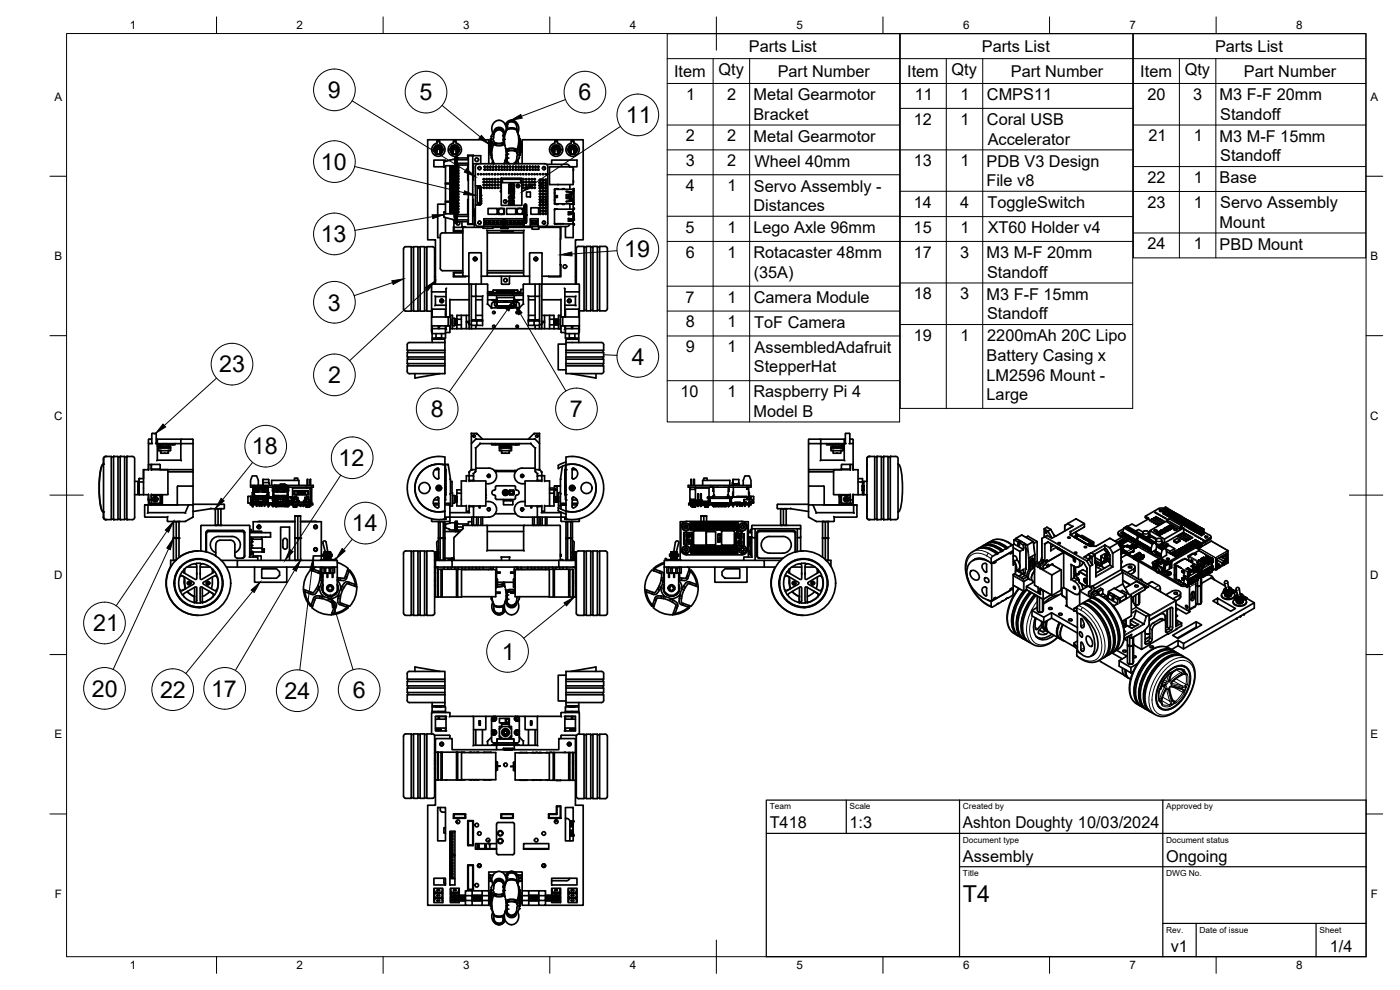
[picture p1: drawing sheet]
<svg xmlns="http://www.w3.org/2000/svg" width="420mm" height="297mm" viewBox="0 0 420 297" stroke-linecap="round" stroke-linejoin="round" font-family="sans-serif">
<defs><g id="words">
<g font-size="7">
<text x="98.4" y="29.4">9</text>
<text x="125.9" y="30.1">5</text>
<text x="173.6" y="30.1">6</text>
<text x="187.8" y="37">11</text>
<text x="96.3" y="51">10</text>
<text x="96.2" y="72.7">13</text>
<text x="187.3" y="77.2">19</text>
<text x="98.4" y="93.2">3</text>
<text x="65.8" y="111.7">23</text>
<text x="189.6" y="109.4">4</text>
<text x="98.5" y="115">2</text>
<text x="129.3" y="125.2">8</text>
<text x="171" y="125.2">7</text>
<text x="75.6" y="136.3">18</text>
<text x="101.6" y="139.9">12</text>
<text x="105.6" y="159.5">14</text>
<text x="28" y="189.4">21</text>
<text x="150.6" y="198">1</text>
<text x="27.5" y="209">20</text>
<text x="48" y="209.4">22</text>
<text x="63.3" y="209.1">17</text>
<text x="85.4" y="209.8">24</text>
<text x="105.9" y="209.4">6</text>
<text x="289" y="270.6">T4</text>
</g>
<g font-size="4.9">
<text x="224.7" y="15.6">Parts List</text>
<text x="294.7" y="15.6">Parts List</text>
<text x="364.7" y="15.6">Parts List</text>
<text x="202.3" y="23">Item</text>
<text x="215.6" y="22.6">Qty</text>
<text x="233.4" y="23">Part Number</text>
<text x="272.3" y="23">Item</text>
<text x="285.6" y="22.6">Qty</text>
<text x="303.4" y="23">Part Number</text>
<text x="342.2" y="23">Item</text>
<text x="355.5" y="22.6">Qty</text>
<text x="373.3" y="23">Part Number</text>
<text x="206" y="30">1</text>
<text x="218.2" y="30">2</text>
<text x="274.6" y="30">11</text>
<text x="288.3" y="30">1</text>
<text x="344.4" y="30">20</text>
<text x="358.1" y="30">3</text>
<text x="226.1" y="30.1">Metal Gearmotor</text>
<text x="226.1" y="35.9">Bracket</text>
<text x="296.2" y="30.1">CMPS11</text>
<text x="366" y="30.1">M3 F-F 20mm</text>
<text x="366.2" y="36">Standoff</text>
<text x="274.2" y="37.4">12</text>
<text x="288.3" y="37.4">1</text>
<text x="296.2" y="37.6">Coral USB</text>
<text x="205.8" y="42.4">2</text>
<text x="218.2" y="42.4">2</text>
<text x="226.1" y="42.6">Metal Gearmotor</text>
<text x="296.4" y="43.4">Accelerator</text>
<text x="344.7" y="42.4">21</text>
<text x="358.2" y="42.4">1</text>
<text x="366" y="42.5">M3 M-F 15mm</text>
<text x="205.8" y="49.9">3</text>
<text x="218.2" y="49.9">2</text>
<text x="226.4" y="50">Wheel 40mm</text>
<text x="274.2" y="49.9">13</text>
<text x="288.3" y="49.9">1</text>
<text x="296.1" y="50">PDB V3 Design</text>
<text x="366.2" y="48.4">Standoff</text>
<text x="205.8" y="57.3">4</text>
<text x="218.3" y="57.3">1</text>
<text x="226.3" y="57.5">Servo Assembly -</text>
<text x="296" y="55.8">File v8</text>
<text x="344.4" y="54.9">22</text>
<text x="358.2" y="54.9">1</text>
<text x="366" y="55">Base</text>
<text x="226.1" y="63.3">Distances</text>
<text x="274.2" y="62.3">14</text>
<text x="288.2" y="62.3">4</text>
<text x="296.3" y="62.4">ToggleSwitch</text>
<text x="344.4" y="62.4">23</text>
<text x="358.2" y="62.4">1</text>
<text x="366.2" y="62.5">Servo Assembly</text>
<text x="205.8" y="69.8">5</text>
<text x="218.3" y="69.8">1</text>
<text x="226.1" y="69.9">Lego Axle 96mm</text>
<text x="274.2" y="69.9">15</text>
<text x="288.3" y="69.9">1</text>
<text x="296.4" y="70">XT60 Holder v4</text>
<text x="366" y="68.4">Mount</text>
<text x="205.8" y="77.4">6</text>
<text x="218.3" y="77.4">1</text>
<text x="226.1" y="77.5">Rotacaster 48mm</text>
<text x="274.2" y="77.4">17</text>
<text x="288.1" y="77.4">3</text>
<text x="296.1" y="77.5">M3 M-F 20mm</text>
<text x="344.4" y="74.8">24</text>
<text x="358.2" y="74.8">1</text>
<text x="366" y="74.9">PBD Mount</text>
<text x="226.2" y="83.3">(35A)</text>
<text x="296.2" y="83.4">Standoff</text>
<text x="274.2" y="89.8">18</text>
<text x="288.1" y="89.8">3</text>
<text x="296.1" y="89.9">M3 F-F 15mm</text>
<text x="205.8" y="90.8">7</text>
<text x="218.3" y="90.8">1</text>
<text x="226.2" y="90.9">Camera Module</text>
<text x="296.2" y="95.8">Standoff</text>
<text x="205.8" y="98.2">8</text>
<text x="218.3" y="98.2">1</text>
<text x="226.4" y="98.4">ToF Camera</text>
<text x="205.8" y="105.7">9</text>
<text x="218.3" y="105.7">1</text>
<text x="226.5" y="105.9">AssembledAdafruit</text>
<text x="274.2" y="102.3">19</text>
<text x="288.3" y="102.3">1</text>
<text x="296.3" y="102.4">2200mAh 20C Lipo</text>
<text x="226.3" y="111.7">StepperHat</text>
<text x="296.1" y="108.3">Battery Casing x</text>
<text x="204.3" y="119.1">10</text>
<text x="218.3" y="119.1">1</text>
<text x="226.1" y="119.2">Raspberry Pi 4</text>
<text x="296.1" y="114.2">LM2596 Mount -</text>
<text x="226.1" y="125.1">Model B</text>
<text x="296.1" y="120">Large</text>
<text x="231" y="248.5">T418</text>
<text x="255" y="248.5">1:3</text>
<text x="289" y="248.5">Ashton Doughty 10/03/2024</text>
<text x="289" y="258.6">Assembly</text>
<text x="350" y="258.6">Ongoing</text>
<text x="351.4" y="285.7">v1</text>
<text x="399.1" y="285.7">1/4</text>
</g>
<g font-size="3.5">
<text x="39" y="8.8">1</text>
<text x="89" y="8.8">2</text>
<text x="139" y="8.8">3</text>
<text x="189" y="8.8">4</text>
<text x="239" y="8.8">5</text>
<text x="289" y="8.8">6</text>
<text x="339" y="8.8">7</text>
<text x="389" y="8.8">8</text>
<text x="16.3" y="30.2">A</text>
<text x="411.3" y="30.2">A</text>
<text x="16.3" y="78">B</text>
<text x="411.3" y="78">B</text>
<text x="16.2" y="125.9">C</text>
<text x="411.2" y="125.9">C</text>
<text x="16.2" y="173.7">D</text>
<text x="411.2" y="173.7">D</text>
<text x="16.3" y="221.6">E</text>
<text x="411.3" y="221.6">E</text>
<text x="16.4" y="269.4">F</text>
<text x="411.4" y="269.4">F</text>
<text x="39" y="290.8">1</text>
<text x="89" y="290.8">2</text>
<text x="139" y="290.8">3</text>
<text x="189" y="290.8">4</text>
<text x="239" y="290.8">5</text>
<text x="289" y="290.8">6</text>
<text x="339" y="290.8">7</text>
<text x="389" y="290.8">8</text>
</g>
<g font-size="2.5">
<text x="231" y="242.9">Team</text>
<text x="255" y="242.9">Scale</text>
<text x="289" y="242.9">Created by</text>
<text x="350" y="242.9">Approved by</text>
<text x="289" y="252.8">Document type</text>
<text x="350" y="252.8">Document status</text>
<text x="289" y="262.9">Title</text>
<text x="350" y="262.9">DWG No.</text>
<text x="350" y="279.9">Rev.</text>
<text x="360" y="279.9">Date of issue</text>
<text x="396" y="279.9">Sheet</text>
</g>
</g></defs>
<!-- layer: Visible -->
<g fill="none" stroke="#000" stroke-width=".51">
<path d="M147.9 39.9l-.5 1v.6l.6 .3 .3-1.6 .6-.9 .9-.3 .9 .3 .4 .6v2.8l-.9 .3h-1l-.8-.3-.3-.5-.7 2.1 .2 2.6M148.6 39.5a1.19 1.19 0 0 1 1.2-.9 1.19 1.19 0 0 1 1.1 .9M148.9 39.2a.95 .95 0 0 1 .9-.5 .95 .95 0 0 1 .8 .5M151.6 39.9v.2M151.6 37.4l.6-.8 .9-.5h.7l.9 .4 .7 .8 .3 .9-.3 1.7M151.6 39.8l.1 .1M152.2 37.8l.1-.7 .9-.6 .7 .1 .8 .4 .3 .8 .3 1.9 .6 1.2v1.3M152.2 38.8l.5-.3 1.4-.1 .8 .3 .3 .7M152.2 38.8v.1M152.2 37.8v.1M152.2 37.8v1M152.3 38.5h.1"/>
<path d="M152.3 38.4h.1M152.4 37.3h.1M152.4 37.9h.1M152.4 37.4h.1M152.8 36.7l.7-.2 .7 .2M154.4 38.7v.1M154.5 38.7a1.38 1.38 0 0 0-1.9 .1M155 39.1l.7 2.6-.1 1.6-.6 1.8M155.1 37.8a1.52 1.52 0 0 0-1.8-1.7 1.52 1.52 0 0 0-1.1 2.2M155.1 39.1a2.16 2.16 0 0 0-2.5-.3 2.16 2.16 0 0 0-1.2 2.1v1.6l.2 1.3M130.9 44.9a.67 .67 0 0 1 .7-.7 .67 .67 0 0 1 .6 .7M131.1 45.7l.2-.9 .3-.1 .2 .1 .2 .9"/>
<path d="M131.2 42.4v.5a2 2 0 0 0-1.3 3.1 2 2 0 0 0 3.3 0 2 2 0 0 0-1.3-3.1M131.4 44l-.7 .7 .1 .6 .3 .3M131.4 44.1l-.6 .4v.7M131.4 44h.3M131.4 44v.1M131.4 44.1h.1M131.7 44l-.3 .1M131.7 44.1h.1M131.7 44l.6 .4 .1 .9 .1-.2v-.5l-.4-.5-.9-.1-.6 .9 .5 .8M131.7 44.1l.7 .6-.3 .8M131.8 46.2a1.35 1.35 0 0 0 .8-2.1 1.35 1.35 0 0 0-2.3 .1 1.35 1.35 0 0 0 1 2 1.4 1.4 0 0 1-1.2-1.2l.2-.5a1.41 1.41 0 0 1 2.1-.8l.2 .3a1.42 1.42 0 0 1-.4 2.2h-.4M131.9 42.4h-.7v-.2h.7v.7"/>
<path d="M132 45.4a.67 .67 0 0 0 0-1 .67 .67 0 0 0-.9 0 .67 .67 0 0 0 0 1M132 45.6h.1M132 45.7a.5 .5 0 0 1-.4 .6 .5 .5 0 0 1-.5-.6M132.4 45.3l-.3 .4M133.7 49.7h2.8v14.4h-2.8zM133.7 55.2h2.8M133.7 54.9h2.8M133.7 48.4v-.4h-3.5v2h3M135 49.7v14.4M135.2 48l-.2 .1M135.2 58.7l.3 .1v.6M135.2 57.9h.3v.6"/>
<path d="M135.2 57l.3 .1v.6M135.2 56.2h.3v.6M135.2 55.3l.3 .1v.6M135.2 56.1h1.2v.8h-1.2zM135.2 57.8h1.2v.8h-1.2M135.2 59.5h1.2v.8h-1.2zM135.2 58.7h1.2v.7h-1.2zM135.2 57h1.2v.7h-1.2zM135.2 55.3h1.2v.8h-1.2zM135.2 53.3h.3v.6M135.2 52.4l.3 .1v.6M135.2 51.6h.3v.6"/>
<path d="M135.2 50.7l.3 .1v.6M135.2 50.7h1.2v.8h-1.2zM135.2 52.4h1.2v.8h-1.2zM135.2 54.1h1.2v.7h-1.2zM135.2 53.2h1.2v.8h-1.2zM135.2 51.5h1.2v.8h-1.2M135.2 49.9h1.2v.7h-1.2zM135.2 51.5v.8M135.2 54.9v.3M135.2 57.8v.8M135.2 49.9h.3M135.3 55.2h1.1"/>
<path d="M135.5 59.6v.6h.5v-.6v.6h-.5zM135.5 54.2v.6h.5v-.6v.6h-.5zM135.5 53.3h.5v.6h-.5zM135.5 52.5h.5v.6h-.5zM135.5 51.6h.5v.6h-.5zM135.5 50.8h.5v.6h-.5zM135.5 49.9h.5v.6h-.5zM135.5 49.9v.6M135.5 54.9l.5 .1zM135.5 50h.5M135.5 54.7h.5M135.5 56.3h.5"/>
<path d="M135.5 55.9h.5M135.5 50.4h.5M135.5 55.4h.5M135.5 56.7h.5M135.5 57.6h.5M135.5 57.1h.5M135.5 58.4h.5M135.5 58h.5M135.5 59.3h.5M135.5 58.8h.5M135.5 59.7h.5M135.5 51.3h.5"/>
<path d="M135.5 50.8h.5M135.5 52.1h.5M135.5 51.7h.5M135.5 53h.5M135.5 52.5h.5M135.5 53.8h.5M135.5 53.4h.5M135.5 54.2h.5M135.5 56h-.3M135.5 56.8l-.3 .1M135.5 57.7h-.3M135.5 58.5l-.3 .1"/>
<path d="M135.5 59.4h-.3M135.5 50.5l-.3 .1M135.5 51.4h-.3M135.5 52.2l-.3 .1M135.5 53.1h-.3M135.5 53.9l-.3 .1M135.5 54.8h-.3M135.5 55h-.3M135.8 44.9a.67 .67 0 0 1 .7-.7 .67 .67 0 0 1 .7 .7M136 49.9v.6h-.5M136 56l.4 .1M136 56.8l.4 .1"/>
<path d="M136 57.7h.4M136 58.5l.4 .1M136 59.4h.4M136 50.5l.4 .1M136 51.4l.4 .1M136 52.2l.4 .1M136 53.1l.4 .1M136 53.9l.4 .1M136 54.8h.4M136 54.9v.1M136 55l.4 .1M136.1 42.4v.5a2 2 0 0 0-1.3 3.1 2 2 0 0 0 3.3 0 2 2 0 0 0-1.2-3.1v-.7h-.8v.2h.8"/>
<path d="M136.2 46.2a1.14 1.14 0 0 1-1.1-1l-.1-.3 .2-.4a1.43 1.43 0 0 1 2.2-.8l.1 .3a1.42 1.42 0 0 1-.4 2.2h-.4M136.3 44l-.7 .7 .1 .5 .3 .4M136.3 44.1l-.6 .4v.7M136.4 58.7l-.4 .1v.6h-.5h.5v-.6h-.5v.6M136.4 57.8l-.4 .1v.6h-.5h.5v-.6h-.5v.6M136.4 57l-.4 .1v.6h-.5h.5v-.6h-.5v.6M136.4 56.1l-.4 .1v.6h-.5h.5v-.6h-.5v.6M136.4 55.3l-.4 .1v.6h-.5h.5v-.6h-.5v.6M136.4 59.5l-1.2 .1M136.4 53.2l-.4 .1v.6h-.5M136.4 52.4l-.4 .1v.6h-.5M136.4 51.5l-.4 .1v.6h-.5"/>
<path d="M136.4 50.7l-.4 .1v.6h-.5M136.4 54.1h-1.2M136.4 54.9l-1.2 .2M136.4 44v.1M136.4 49.9h-.4M136.4 55.1l-.3 .1M136.4 44.1h-.1M136.4 44h.2M136.5 55.8h.2M136.5 56.7h.2M136.5 57.5h.2M136.5 58.4h.2"/>
<path d="M136.5 59.2h.2M136.5 50.4h.2M136.5 51.2h.2M136.5 52.1h.2M136.5 52.9h.2M136.5 53.7h.2M136.5 54.6h.2M136.5 57.7h.2M136.5 59.4h.1M136.5 51.4h.1M136.5 52.3h.1M136.5 53.1h.1"/>
<path d="M136.5 54h.1M136.5 54.8h.1M136.5 56.4h.2M136.5 59.8h.2M136.5 55.4h.1M136.5 50.1h.2M136.5 58.7h.2M136.5 58.9h.2M136.5 50.5h.2M136.5 53.5h.2M136.5 55.5h.2M136.5 57.2h.2"/>
<path d="M136.5 50.9h.2M136.5 51.8h.2M136.5 52.6h.2M136.5 54.3h.2M136.5 56.2h.1M136.6 44.1h.1M136.6 44l-.2 .1M136.6 51.2v.6M136.6 52.1v.5M136.6 52.9v.6M136.6 53.7v.6M136.6 54.6v.9"/>
<path d="M136.6 55.8v.6M136.6 56.7v.5M136.6 59.2v.6M136.7 44l.6 .4 .1 .9v-.2l-.2-.9-.5-.3v.2l-.6-.1-.6 .9 .5 .8M136.7 50.1v-2.3h-.8l-2.7 .7v1.6l.5 .1M136.7 50.4l-.2 .2M136.7 50.4h.1M136.7 49.1h.1M136.7 49.3h.1M136.7 50.6h.1M136.7 44.1l.6 .6-.2 .8M136.7 59.5v.8"/>
<path d="M136.7 58.7v.7M136.7 47.4v2.2M136.7 51.5v.8M136.7 52.4v.7M136.7 53.2v.8M136.7 54.1v.7M136.7 57v.7M136.7 57.7v.9M136.7 56.1v.8M136.7 55.3v.7M136.7 50.7v.7M136.7 49.9v.7"/>
<path d="M136.7 46.9v20zM136.7 50.7l-.1 .2M136.7 50.6v.1M136.7 58.7h.1M136.7 58l-.2 .1M136.7 46.9h.5v20h-.5zM136.8 46.2a1.34 1.34 0 0 0 .8-2.1 1.34 1.34 0 0 0-2.2 0 1.34 1.34 0 0 0 .8 2.1M136.8 44.9l-.2-.2-.4 .1-.2 .9M136.8 44.9l.2 .8M136.9 45.4a.67 .67 0 0 0 .1-1 .67 .67 0 0 0-1 0 .67 .67 0 0 0 .1 1M136.9 45.6h.1M137 45.7a.5 .5 0 0 1-.5 .6 .5 .5 0 0 1-.5-.6"/>
<path d="M137.2 46.9v20zM137.2 59.4v.9M137.2 58.7v.7M137.2 49.5v.1M137.2 55.1v1.8M137.2 57.7v1M137.2 51.4v.9M137.2 52.3v.8M137.2 53.1v1.9M137.2 57v.7M137.2 50.6v.8M137.2 49.9v.7"/>
<path d="M137.2 47.4v2.1M137.2 55.5l.5 .1v.2h-.5M137.2 56.4h.5v.2l-.5 .1M137.2 57.2l.5 .1v.2h-.5M137.2 58.1h.5v.2l-.5 .1M137.2 58.9l.5 .1v.1l-.5 .1M137.2 59.8h.5v.2l-.5 .1M137.2 50.1h.5v.2l-.5 .1M137.2 50.9l.5 .1v.1l-.5 .1M137.2 51.8h.5v.2l-.5 .1M137.2 52.6l.5 .1v.1l-.5 .1M137.2 53.5h.5v.2h-.5"/>
<path d="M137.2 54.3l.5 .1v.1l-.5 .1M137.2 55.4h.5v.2M137.2 56.2l.5 .1v.1M137.2 58.7h.1M137.2 49h3.3M137.2 47.9h3.3M137.2 47.4h3.3M137.2 49.5h3.3M137.4 45.3l-.4 .4M137.6 57.5l.1 .1-.5 .1M137.6 58.3l.1 .2-.5 .1M137.6 59.2l.1 .1-.5 .1"/>
<path d="M137.6 50.3l.1 .2-.5 .1M137.6 51.2l.1 .2h-.5M137.6 52l.1 .2-.5 .1M137.6 52.9l.1 .2h-.5M137.6 53.7l.1 .2-.5 .1M137.6 54.6l.1 .1-.5 .1M140.4 49.5v4.5h.1M140.5 46.7h1.4v20.5h-1.4zM140.5 59.8h-.1v4.6M141.9 49.1h21.5a.97 .97 0 0 1 1 1v16.9a1.01 1.01 0 0 1-1 1M141.9 46.7h2.4v2.4M141.9 59.8h.1v5"/>
<path d="M142 46.7l-1.6-.1v.8M142 49.1v4.9h-.1M142.7 55.8v5.7M143.3 56.4h.1M143.3 56.3h.1M143.3 56.3v.1M143.3 56.3h.2M143.3 56.4h.2M143.5 56.5l.1-.7v.6l-.4 .2v4l.4 .2v.7l-.1-.7M143.6 49.1a1.01 1.01 0 0 0-1 1v5.7h1.4M143.7 50a.46 .46 0 0 1 .6 .4 .46 .46 0 0 1-.4 .5M144 55.8l.3 .3"/>
<path d="M144 55.8l.1 5.6M144.1 55.9l-.1 5.5M144.1 55.9h.1M144.1 58.3h.2zM144.1 59.3h.2zM144.1 56.6l.2 .1zM144.1 59.9l.2 .1zM144.1 58.9l.2 .1zM144.1 57.9l.2 .1zM144.1 55.8v.1M144.2 55.9l.1 .5M144.3 56.7v1.2"/>
<path d="M144.3 58.3v.6M144.3 59.3v.6M144.3 59.6v.1M144.3 56.9v.1M144.3 57.3h.1M144.3 58.6v.1M144.3 57.6v.1M144.3 56v5.2M145.4 49.9l.2 .3zM145.4 50.8l.2 .2zM146.2 49.9l.2 .3zM146.2 50.8l.2 .2z"/>
<path d="M146.7 49.1v-7.2h-18.3v30.1h2.3v13.2M146.7 44.9h.2M146.7 44.8h.2M146.7 44.4h.2M146.7 44.3h.2M146.7 43.9h.2M146.7 43.8h.2M146.7 43.3h.2M146.9 42.5v3.2l.3 .1v-1.7M147.1 49.9l.2 .3zM147.1 50.8l.2 .2zM147.2 41.7l.1 4.9"/>
<path d="M147.2 42.4l-.3 .1M147.2 44.1h.1M147.2 42.4v1.7M147.2 41.7v.7M147.3 42.3l.1 .1h-.2M147.3 41.6l.1 .1M147.3 45.9h.1M147.3 41.6h.1M147.3 41.6l-.1 .1M147.3 43.7v.8M147.3 44.5l.1 .1M147.4 46.5l-.1 .1"/>
<path d="M147.4 43.6l-.1 .1M147.4 44.6h.1M147.4 41.6h.1M147.4 45.8h-.2v.7M147.4 46v1.3l.7 1.8M147.4 41.5v2.8M147.4 46.6h.1M147.5 40.8l-.1 .1M147.9 48.3l-.3 .8M147.9 49.9l.2 .3zM147.9 50.8l.2 .2zM148.1 48.8l.1 .3"/>
<path d="M148.2 40.4l-.6-1.3 .2-1.5 .7-1 1.4-.5 1.2 .5 .8 1.4-.1 1.6-.7 1M148.2 43.1l-.5 1.6-.1 1.8 .7 2.6M148.3 40.1a1.51 1.51 0 0 1 1.6-1.9 1.51 1.51 0 0 1 1.2 2.2M148.5 52.1v.4M148.5 53.6v.4M148.5 54.4v.4M148.5 55.3v.4M148.6 42.8l-.4 .4a2.52 2.52 0 0 0 3.1 0l-.4-.4M148.8 49.9l.2 .3zM148.8 50.8l.2 .2zM148.8 43.3h-.1M148.8 43l-.2 .2a2.08 2.08 0 0 0 2.3 0l-.2-.2"/>
<path d="M148.8 42.9v.5M149.6 49.9l.2 .3zM149.6 50.8l.2 .2zM150.1 54.6h.3M150.3 56.1v.4M150.3 57.2v.4M150.4 55.3l-.1 .4M150.4 53.5h6.2v8.1h-6.2zM150.4 54.7l-.2 .1M150.4 57.2l-.2 .2 .2 .2M150.4 53.6l-.3 .2 .3 .1M150.4 55.3l-.3 .2 .3 .1"/>
<path d="M150.4 56.2l-.3 .1 .3 .2M150.4 54.5l-.3 .1 .3 .2M150.5 49.9l.2 .3zM150.5 50.8l.2 .2zM150.7 42.9v.5M150.7 43.3h.1M150.8 53.8h5.5v1h-5.5zM150.9 40.7h.1M151.1 41.7l.3 .1M151.1 42.3l.3 .4M151.3 43.1l.3 .8M151.3 49.9l.2 .3z"/>
<path d="M151.3 50.8l.2 .2zM151.3 49.1h.1M151.5 40.1l.1 .1M151.6 48.3v.1M151.6 48.1l.1 .2M151.7 48l.1 .1M151.9 45.5l.3 .4M151.9 46.4h.1M151.9 46.4l.3 .1M152 45.1l-.3-.7 .2 2.4-.6 2.3M152.1 49.9l.3 .3zM152.1 50.8l.3 .2z"/>
<path d="M152.2 47.8l-.2 .6 .1 .7M152.2 47.6l-.6 .7-.2 .8M152.4 48.6l.1 .5M152.4 45.4l-.4-.4a2.52 2.52 0 0 1 3.1 0l-.4 .4M152.4 47.5h.1M152.5 44.8l.1 .1M152.6 45.2l-.2-.2a2.08 2.08 0 0 1 2.3 0l-.2 .2M152.6 44.8v.5M152.7 48.9l.1 .2M152.7 57.7h1.6v.5a.42 .42 0 0 1-.1 .4 .42 .42 0 0 1-.5 .1l-.3-.1v-.4h-.7zM152.7 56.2h1.7v.6l-.8 .1 .8 .1v.6l-1.7-.1v-.3h1.1l-1.1-.2v-.2l1.1-.2h-1.1zM152.7 58.9l.6-.1v.4h-.4l.3 .1 .4-.5h.5l.3 .6-.2 .3h-.4v-.4h.3l-.2-.1-.5 .5h-.5l-.3-.3z"/>
<path d="M152.8 55.2l1-.2a.54 .54 0 0 1 .6 .3 .54 .54 0 0 1-.1 .7l-.7 .1 .1-.5 .4-.1h-1.1v.1h.4v.5l-.5-.1-.2-.5zM153 49.9l.2 .3zM153 50.8l.2 .2zM153.6 58.2h.5zM153.8 49.9l.3 .3zM153.8 50.8l.3 .2zM154.4 48.9l-.1 .2M154.4 44.8v.5M154.6 44.8l-.1 .1M154.7 49.9l.2 .3zM154.7 50.8l.2 .2zM154.7 48.6l-.2 .5"/>
<path d="M155 48.1l-.1 1M155.1 47.8l.6 1.3M155.2 56.2l.4 .1M155.4 48.3l.5-1v-.6l-.6-.3-.4 2-.9 .7M155.5 55.3l-.1 .4-.1-.4M155.5 49.9l.2 .3zM155.5 50.8l.2 .2zM155.7 41.3l.2 2.6-.7 2.1-.4-.5-.7-.3h-1.3l-.6 .3v2.8l.8 .8M155.9 45.8h.1v.7M155.9 43.9v2.8M155.9 47.3h.1M155.9 44.1h.1"/>
<path d="M155.9 45.9h.1M155.9 47.3l-.1 .1M155.9 46.5l.1 .1M155.9 46.5h.1M156 41.6l-.1 .1M156 41.6l.1 3.7a1.01 1.01 0 0 1-.2 1.3M156 41.6h-.1M156 42.3l-.1 .1h.1M156 44.1h.1M156 41.7v.7M156 42.4v1.7M156 44.1v1.7"/>
<path d="M156.1 42.4l.3 .1M156.4 42.5v3.2l-.3 .1M156.4 44.9h.3M156.4 44.8h.3M156.4 44.4h.3M156.4 44.3h.3M156.4 43.9h.3M156.4 43.8h.3M156.4 43.3h.3M156.4 49.9l.2 .3zM156.4 50.8l.2 .2zM156.7 49.1v-7.2h18.3v30.1h-2.3v13.2"/>
<path d="M156.9 54.7h.4M157.2 49.9l.2 .3zM157.2 50.8l.2 .2zM157.7 56.3h.1M157.7 54.7h.4M157.8 56.5h.1M157.8 56.2l-.1 .2M158 57.6h1.2v1.5h-1.2zM158.1 49.9l.2 .3zM158.1 50.8l.2 .2zM158.1 56.2h.1M158.1 56.4l-.1 .1"/>
<path d="M158.6 54.7h.4M158.9 49.9l.2 .3zM158.9 50.8l.2 .2zM159.8 49.9l.2 .3zM159.8 50.8l.2 .2zM160.6 49.9l.2 .3zM160.6 50.8l.2 .2zM161.5 49.9l.2 .3zM161.5 50.8l.2 .2zM161.9 54.8h.1l-.1 .1M161.9 55.7h.1M161.9 56.4h.1"/>
<path d="M161.9 54.7v.1M161.9 54.7l.1 .1h-.1M161.9 54.7h.1M161.9 55h.1M161.9 55.8h.1M161.9 55.5l.1 .1-.1-.1M162 55.9h.1M162 55.7v.1zM162 54.6h.1M162 54.2h.1M162.1 55.6l.1 .1zM162.1 55.8h.1z"/>
<path d="M162.1 56.3h.2M162.1 55.4l.1 .2-.1-.2M162.1 55.9h.1M162.1 59.9v.1zM162.2 56.3h.1M162.2 54.2h.1M162.3 54.8h.1M162.3 55.5h.1M162.3 59.8h.1M162.3 55.8h.1M162.3 54.9v.1M162.3 59.9v.1"/>
<path d="M162.3 59.8v.2M162.3 55.6l.1 .1M162.3 54.7h.1M162.3 56.4h.1M162.7 59.9h.1M162.8 54.2h.1M162.9 52.2h.1M162.9 56.3h.2M162.9 59.9l.1 .1zM163 56.3h.1M163 59.8l.1 .2zM163 54.2h.1"/>
<path d="M163.1 50a.46 .46 0 0 1 .6 .4 .46 .46 0 0 1-.5 .5M163.7 52.2h.1M164 49.3h6l.7 .2 .3 .6 2.2-.1v-2h-7.6v1.3M164 59.1h.1M164 59h.1M164 59.9h.1M164 59.8h.1M164 58.9v.3M164 59.8v.2M164.9 50.1h7.1v5.2h-7.1zM166.1 43.6h.6a1.41 1.41 0 0 1 1.7 1.4l-.3 .5a.78 .78 0 0 1-1 .7 1.35 1.35 0 0 0 .9-2 1.35 1.35 0 0 0-2.2 0 1.35 1.35 0 0 0 .9 2 1.14 1.14 0 0 1-1.2-1l-.1-.3zM166.2 44.9a.67 .67 0 0 1 .7-.7 .67 .67 0 0 1 .7 .7"/>
<path d="M166.4 45.7l.3-.9 .2-.1 .3 .1 .2 .9M166.4 56.8h5.6M166.4 56.8v4.4M166.4 58h.1M166.4 59.9h.1M166.4 57.8h.1M166.4 56.8l1.1-.2v.2M166.5 56.8v4.4M166.5 42.4v.5M166.7 44l-.4 .3-.3 .5 .4 .8M166.7 44.1l-.5 .4-.1 .7M166.7 44h.4"/>
<path d="M166.8 44v.1M166.8 59.2h.1M166.8 44.1h-.1M166.8 44h.2M166.8 59.2h.4M166.9 58.8h.2v.4h-.2zM166.9 58.8v.4M166.9 56.6v.1M167 44l-.2 .1M167 44.1h.1M167.1 44l.6 .4 .1 .8-.2-.9-.5-.4v.2l-.5-.1-.7 .8 .5 .9M167.1 44.1l.6 .6-.2 .8"/>
<path d="M167.3 58.8v.4M167.3 42.4h-.8v-.2h.8v.7a2 2 0 0 1 1.2 3.1 2 2 0 0 1-3.3 0 2 2 0 0 1 1.3-3.1M167.3 58.8l-.5-.1v.5M167.3 59.2h-.1M167.3 56.7l.1 .1M167.3 50.1h.3M167.3 45.4a.67 .67 0 0 0 .1-1 .67 .67 0 0 0-1 0 .67 .67 0 0 0 .1 1M167.4 45.6h.1M167.4 45.7a.5 .5 0 0 1-.5 .6 .5 .5 0 0 1-.5-.6M167.5 56.8h.1M167.6 55.4h-.3M167.8 45.3l-.4 .4"/>
<path d="M168.8 56.8v-.2h.6v.2M170 58.8v.3M170 59.1h1.5M170 59.5l1.2 .2M170 59.5l1.8 .2M170.3 59.1h.3M170.4 58.9v.1M170.6 59.1h.1M170.6 58.9h.1M170.6 58.9h-.3M170.6 59.1h1M171 55.4v1.4"/>
<path d="M171.2 44.9a.67 .67 0 0 1 .6-.7 .67 .67 0 0 1 .7 .7M171.2 59.7h.1M171.2 58.2l-1.3 .3 1.9-.2M171.2 57.7h.1M171.3 58.2h-.1M171.3 58.2h.1M171.3 57.7h.1M171.3 57.7l.3 .1-.1 .4M171.3 59.7h.1M171.3 59.7l.4 .2-.4 .3M171.3 57.7l.4 .2M171.4 42.4l.1 .5a2 2 0 0 0-1.4 3.1 2 2 0 0 0 3.4 0 2 2 0 0 0-1.3-3.1v-.7h-.8v.2h.8"/>
<path d="M171.5 59.8l.1 .1M171.5 58.8h-1.5M171.6 58.8l-1 .1M171.6 60h.1M171.6 60l-.1 .1M171.7 44l-.7 .6v.5l.4 .5M171.7 44.1l-.6 .4v.7M171.7 44h.3M171.7 58l-.4 .2M171.7 44v.1M171.7 44.1h.1M171.8 57.6l-1.9-.1 1.4 .2"/>
<path d="M171.9 57.6v.6M171.9 59.6v.7M171.9 58.2v.1M172 44l-.3 .1M172 44.1h.1M172 44l.6 .4 .1 .8-.1-.9-.6-.4v.2l-.5-.1-.6 .8 .4 .9M172 44.1l.7 .6-.3 .8M172 56.8v.3h.2v3.7l-.1-3.7M172 50.6v.6M172 54.2v.6M172.1 46.2a1.35 1.35 0 0 0 .8-2.1 1.35 1.35 0 0 0-2.3 .1 1.35 1.35 0 0 0 1 2 1.14 1.14 0 0 1-1.2-1l-.1-.3 .2-.4a1.4 1.4 0 0 1 2.2-.8l.2 .4a1.27 1.27 0 0 1-.2 1.9l-.1 .2h-.5M172.1 56.6h.1"/>
<path d="M172.1 56.6v.1M172.1 56.7l-.1 .1M172.1 44.9l.2 .8M172.2 44.9l-.2-.2-.4 .1-.3 .9a.5 .5 0 0 0 .5 .6 .5 .5 0 0 0 .5-.6M172.2 56.6v.1M172.2 56.7l-.2 .2M172.3 45.4a.67 .67 0 0 0 0-1 .67 .67 0 0 0-.9 0 .67 .67 0 0 0 0 1M172.3 45.6h.1M172.7 45.3l-.4 .4M121.8 74a1.31 1.31 0 0 0-.7 1.7v15.9a1.32 1.32 0 0 0 .7 1.8h1.6v-19.4h-1.6M123.4 74.2h.7M124.1 74h1.3v19.4h-1.3z"/>
<path d="M125.4 74.2h.7M126.1 74h1.3v19.4h-1.3zM127.4 74.2h.7M129.8 74h-1.7v19.4h1.4M129.8 74l.5 .2 .2 .5M130.4 74.7v10.5M133.7 63.5l-.5 .1v1.6l2.7 .7h.8v-.7M133.7 60.6h2.8M133.7 60.4h2.8M133.7 61.3h-2.3v10h.7M133.7 65.3v4.6M135.2 62.5h.3v.6"/>
<path d="M135.2 61.6h1.2v.8h-1.2l.3-.1v-.6zM135.2 60.8h.3v.6M135.2 61.5h1.2v-.8h-1.2v3.4h1.2v-.8h-1.2M135.2 62.4h1.2v.8h-1.2l.3-.1M135.2 60.6h1.2h-.2M135.2 60.4v.1M135.2 60.6h.1M135.5 63.4v.6h.5v-.6v.6h-.5zM135.5 62.5h.5v.6h-.5zM135.5 61.7h.5v.6h-.5zM135.5 60.8h.5v.6h-.5zM135.5 60.4h.5z"/>
<path d="M135.5 60.4h.1M135.5 61.3h.5M135.5 60.9h.5M135.5 62.2h.5M135.5 63.9h.5M135.5 61.8h.5M135.5 63.4h.5M135.5 63h.5M135.5 62.6h.5M135.5 61.4l-.3 .1M135.5 64h-.3M135.5 60.1h.5"/>
<path d="M135.5 60.2l-.3 .1M135.5 60.4l-.3 .1M136 61.4l.4 .1M136 62.3l.4 .1M136 63.1l.4 .1M136 64l.4 .1M136 60.2l.4 .1M136 60.4h.1M136 60.4l.4 .1M136.2 66v3.2h2.7M136.2 68l-.1 1.4h2.8M136.3 65.9l-.1 .1"/>
<path d="M136.3 64.1v1.1h.4M136.4 62.4l-.4 .1v.6h-.5M136.4 61.6l-.4 .1v.6h-.5M136.4 60.7l-.4 .1v.6h-.5M136.4 63.3h-1.2M136.4 60.4l-1.2 .1M136.5 63.1l.2 .4M136.5 61.3h.2M136.5 62.1h.2M136.5 63h.2M136.5 63.8h.2M136.5 60.1h.2"/>
<path d="M136.5 60.3h.1M136.5 60.8h.1M136.5 62.5h.1M136.5 61.8h.2M136.5 63.5h.2M136.5 63.3h.2M136.5 61h.2M136.5 62.7h.2M136.5 61.6h.1M136.6 65.2v.7M136.6 60.1v.9M136.6 61.3v.5"/>
<path d="M136.6 62.1v.6M136.6 63h.1M136.7 65.8h.1M136.7 63.3h.1M136.7 61.6v.7M136.7 63.3v.7M136.7 60.8v.7M136.7 62.4v.9M136.7 64.4v2.1M137.2 60.8v2.5M137.2 63.3v1.1M137.2 60.3v.5"/>
<path d="M137.2 64.4v2.1h3.3M137.2 61h.5v.2l-.5 .1M137.2 61.8l.5 .1v.1l-.5 .1M137.2 62.7h.5v.2l-.5 .1M137.2 63.5l.5 .1v.1l-.5 .1M137.2 60.8l.5 .1v.1M137.2 61.6l.5 .3M137.2 62.5l.5 .2M137.2 63.3l.5 .3M137.2 66h3.3M137.2 64.9h3.3M137.2 64.4h3.3"/>
<path d="M137.3 66.5h-.1M137.6 60l.1 .2-.5 .1M137.6 66.5a.54 .54 0 0 1 .4 .6 .54 .54 0 0 1-.7 .4 .54 .54 0 0 1-.4-.6M138.6 68h1.1v.2M138.6 66.5v1.5M138.7 68l.1 .2M138.9 69.9h-6.1l-.6 .4-.1 10.2M138.9 68.4v14.3M139.1 68.2l-.2 .2M140.4 66.5v.8h1.6v-.1M140.9 75.8h3.4l.1 .2v9.2M140.9 75.8l-.2 .2v9.2"/>
<path d="M141.9 67.2h.4M141.9 64.8h.4M142.3 63.5v4.7M142.7 62.6l-.3 .9M143.3 60.9l.2 .1M143.3 60.9h.1M143.3 60.9h.2M143.6 68h6.7v.6h2.1v-.6M143.7 66.4a.46 .46 0 0 1 .6 .3 .46 .46 0 0 1-.4 .6M144 61.5h-1.4v5.5a1.01 1.01 0 0 0 1 1h-.1M144.1 61.4h.1M144.1 60.6l.2 .1z"/>
<path d="M144.3 60v.6M144.3 60.7l-.1 .7M144.3 60.9v.1M144.3 60.3v.1M144.3 61.1l-.3 .4M144.9 68v.5h3v-.5M144.9 68.2h-8.5l-.2 .2M145.2 67.5h5.9v.5M145.2 66.1h5.9v1.4M145.7 66.4v.8M145.9 66.4v.8M146.1 69.1l11 .1"/>
<path d="M146.2 69.2v13.5l-.1 .2M146.2 69.9h10.9M146.5 62.5h2.7v1.8h-2.7zM146.9 66.4v.8M147.1 66.4v.8M147.9 68.2h2.4M148.1 66.4v.8M148.2 66.4v.8M149.2 66.4v.8M149.4 66.4v.8M149.5 62.5h1.8v1.8h-1.8zM149.8 68h1.3"/>
<path d="M150.3 69.2v.2h3.7v-.2M150.4 66.4v.8M150.6 66.4v.8M150.6 68.1h.1M150.7 68.1l-.1 .3h.5M150.7 68v.2M150.7 68.2h.3M150.7 68.2h.1M151 68v.2M151 68h.1M151 68.1h.1M151 68.2h.1"/>
<path d="M151 68.2h-.3M151.1 66.1v-.5h-5.9v2.4M151.1 68h10.4M151.1 68v.3M151.1 68.3v.1M151.4 68v-2.4h5.9v2.4M151.4 67.5h5.9M151.4 66.1h5.9M151.6 68v.3M151.6 68.1h.1M151.6 68.3v.1M151.7 68h.1"/>
<path d="M151.7 68.2h.1M151.7 68v.2M151.7 68.2h.3M151.8 60v.9M152 66.4v.8M152 68v.2M152 68.1h.1M152 68.2h-.1M152 62.5h2.8v1.8h-2.8zM152 68.2h-.3M152 68.2h.1M152.1 68l-.1 .1"/>
<path d="M152.1 68v.4h-.5M152.1 66.4v.8M152.4 68.2h7.3M152.5 68h1.4M152.7 60.9h1l.4-.3 .2 .7h-1.7zM152.7 60.1h1l.4-.3 .2 .7h-1.6zM153.1 66.4v.8M153.3 66.4v.8M154.3 66.4v.8M154.5 66.4v.8M155.1 62.5h1.8v1.8h-1.8zM155.4 66.4v.8"/>
<path d="M155.6 66.4v.8M156.6 66.4v.8M156.8 66.4v.8M157.3 65.9h.4M157.3 65.8h.4M157.3 62.2h.4M157.3 62.1h.4M157.3 65.5h.4M157.3 65.4h.4M157.3 63.2h.4M157.3 63.1h.4M157.3 63.8h.4"/>
<path d="M157.3 62.5h.4M157.3 62.4h.4M157.3 66.5h.4M157.3 66.4h.4M157.3 65.2h.4M157.3 65.1h.4M157.3 61.9h.4M157.3 61.8h.4M157.3 64.8h.4M157.3 62.9h.4M157.3 62.8h.4M157.3 63.5h.4"/>
<path d="M157.3 63.4h.4M157.3 64.2h.4M157.3 64.1h.4M157.3 66.2h.4M157.3 64.4h.4M157.3 66.1h.4M157.3 64.5h.4M157.3 69.1l-.2 .1v13.5M157.7 66.8l-.1 .2M157.7 61.3v.2M157.7 61.3l.2 .1M157.7 61.3h.2"/>
<path d="M157.7 66.9h.1M157.7 61.3l-.4 .3v5.1l.3 .3M157.7 61.3l.3 .2v5.2l-.3 .3M157.9 61.5v5.3h-.2v-5.3h.2M157.9 66.9l-.2 .1M157.9 61.5v5.3M157.9 65.8h.1M157.9 62.2h.1M157.9 62.1h.1M157.9 65.5h.1M157.9 65.4h.1M157.9 63.2h.1"/>
<path d="M157.9 63.1h.1M157.9 63.8h.1M157.9 62.5h.1M157.9 62.4h.1M157.9 66.5h.1M157.9 65.2h.1M157.9 65.1h.1M157.9 61.9h.1M157.9 64.8h.1M157.9 62.9h.1M157.9 62.8h.1M157.9 63.5h.1"/>
<path d="M157.9 63.4h.1M157.9 64.1h.1M157.9 66.2h.1M157.9 64.5h.1M157.9 64.4h.1M157.9 66.1h.1M158 61.5v.3M158 65.9v.5M158 64.2v.6M158.9 76v9.2M159 76l.1-.2h3.4l.2 .2v9.2M159.2 67.5h2.3v.5"/>
<path d="M159.2 66.1h2.3v1.4M159.3 62.3h2.3v2h-2.3zM159.6 66.4v.8M159.7 68l.1 .8M159.8 68.8h1.8M159.8 66.4v.8M160.8 66.4v.8M161 66.4v.8M161.5 66.1v-.5h-2.3v2.4M161.7 68l-.1 .8M161.7 68.2h6.3l.1 .2M161.9 61.4h.1"/>
<path d="M162.1 61.3l-.1 .1M162.1 61.3h.1M162.2 60.5v.2l.1-.1M162.3 61.4h.1M162.9 60.5l-.2 .2 .3-.2M163 61.3l-.2 .1M163.1 66.4a.46 .46 0 0 1 .6 .3 .46 .46 0 0 1-.5 .6M163.1 61.4h.1M163.1 60.6l.1 .1M163.7 61.4h-.1M163.8 61.3h-.1M164 60.7h.1"/>
<path d="M164 60.8h.1M164 60.6v.3M164.7 68v.2M164.7 68h1M165.7 68h.1M165.8 68l-.2 .2M166.4 62.8h.8M166.4 62.8l.1 4.5M166.4 67.1h.1M166.4 62.9h.1M166.4 61.2h5.6M166.4 60.1h.1"/>
<path d="M166.4 61.2h1M166.5 62.9h5.5M166.5 67.1h5.5M166.5 62.9h.1M166.5 67.1h.1M167.2 67.2l-.7 .1M167.3 67.1h1.9M167.5 61.2v.1h-.6M168.1 68v14.7M168.1 79.4h.2v3.6h-3.7v-.1M168.1 68h.2v3.7h-.2M168.3 79.4h.1"/>
<path d="M168.8 61.2v.1h.6v-.1M170.6 65.6l.4 .1M170.6 63.6l.4 .1M170.6 65.5l1.1 .2v.5l-1.1 .2zM170.6 63.7v.7l1.1-.2v-.5M170.7 63.6h-.1M170.7 63.6l1 .1M171 65.7h.1M171 64.2h.1M171 63.7h.1M171 64.2l-.4 .1M171 66.2l-.4 .1"/>
<path d="M171 63.7l.7 .2M171 63.7l.6 .2M171 65.7l.6 .2zM171 67.2l-.3 .6-.7 .2h-8.5M171 61.3h1v10h-2.3v-3.3M171 61.2v1.6M171 66.2h.1M171.2 60.2h.1M171.3 60.2l-1.4 .3 1.9-.2M171.3 60.2h.1M171.6 63.9v.1M171.6 65.9v.1"/>
<path d="M171.6 64l-.6 .2M171.6 66l-.6 .2M171.7 64l-.7 .2M171.7 66l-.7 .2M171.7 63.9v.1M171.7 65.9v.1M171.7 64.2l-1.1 .2M172 62.9h.1M172 67.2h.2M172 67h.1M172 64h.1M172 66h.1"/>
<path d="M172 65h.1M172 67.1h.2M172 61.2l.1 .1M172 61.1l.2 .2M172.1 65h.1M172.1 67l.1 .1M172.1 67.1v.1M172.1 64l.1 1zM172.1 65l.1 1zM172.1 60.8l-.1 .4M172.1 61.3h.1M172.2 62.8l-.1 .1"/>
<path d="M172.2 62.7v.1M172.2 67.1v.1M172.2 62.7l.2-.2-.2 .3M172.2 67.1l.2 .4-.2-.3M172.2 61.3h.1M173.6 73.9h1.7v19.4h-1.4M173.6 73.9a1.33 1.33 0 0 0-.6 1.8v9.5M175.3 74.1h.7M176 73.9h1.3v19.4h-1.3zM177.3 74.1h.6M177.9 73.9h1.4v19.4h-1.4zM179.3 74.1h.7"/>
<path d="M181.6 73.9a1.33 1.33 0 0 1 .7 1.8v15.9a1.33 1.33 0 0 1-.7 1.7h-1.6v-19.4h1.6M123.4 93.2h.7M125.4 93.2h.7M127.4 93.2h.7M129.5 85.4v14.2M129.5 97.6l.2 .2M129.5 99.6l.2 .1M129.5 87.5l4.4 .1M129.7 98.6h4.2M129.7 95.1v-2.3h4v2.3M129.7 97.8v2.3M129.7 97.8h1.8"/>
<path d="M129.7 95.1h5.5v-.5h.6v4M129.7 95.1l-.2 .2M129.7 98.8l-.2 .1M130.4 83h.3M130.4 84.4h.3M130.5 88.8l.2 .2h3.2M130.7 89v2.6l-.2 .1M130.7 91.6h3.2M131.5 97.8v.8M131.5 97.8h.3M132.1 80.5l.2 .5 .5 .2M132.8 81.2h6.1"/>
<path d="M133.7 97.8v2.3M133.7 97.8h-1.9v.8M133.7 97.8h1.5v.8M133.7 98.8l.3 .1M133.7 99.8h1.2M133.7 94.2h.2M133.9 86.6v8.5M133.9 97.8v1M133.9 86.6h.1M134 86.5l-.1 .1M134.4 95.1v2.7M135 89.8l.2 7.8-.3 2.1"/>
<path d="M135 89.9h5.8M135 98.6h3.5M135.7 95.8v1.6M135.8 95.5h.7v2.3h-.7M136.2 82.7v.2h4.5M136.2 82.7l.2 .2M136.5 95.8h.3h-.3M136.5 95.8h.3zM136.5 95.9h.3h-.3M136.5 95.9h.3zM136.5 96.1l.3-.1zM136.5 96.1h.3z"/>
<path d="M136.5 96.2h.3h-.3M136.5 96.3h.3h-.3M136.5 96.3h.3zM136.5 96.3h.3l-.3 .1M136.5 96.3l.3 .1zM136.5 96.4h.3zM136.5 96.4h.3l-.3 .1M136.5 96.5h.3zM136.5 96.6h.3zM136.5 96.7h.3zM136.5 96.8h.3zM136.5 96.9h.3l-.3 .1"/>
<path d="M136.5 96.9h.3zM136.5 97h.3zM136.5 97.1h.3zM136.5 97.1h.3h-.3M136.5 97.1l.3 .1zM136.5 97.2h.3zM136.5 97.2h.3h-.3M136.5 97.3h.3zM136.5 97.4h.3h-.3M136.5 97.5h.3zM136.5 96.1h.6M136.5 96.3h.6"/>
<path d="M136.5 96.5h.6M136.5 96.8h.6M136.5 97.1h.6M136.5 96.9h.6M136.8 95.9h.3h-.3M136.8 97.4h.3h-.3M136.8 95.8h-.3M136.8 95.8l-.3 .1M136.8 95.9h-.3M136.8 95.9l-.3 .1M136.8 96h-.3M136.8 96.1h-.3"/>
<path d="M136.8 96.1l-.3 .1M136.8 96.5h-.3M136.8 96.5l-.3 .1M136.8 96.6h-.3M136.8 96.6l-.3 .1M136.8 96.7h-.3M136.8 96.8h-.3M136.8 96.8l-.3 .1M136.8 96.9h-.3M136.8 97h-.3M136.8 97l-.3 .1M136.8 97.1h-.3"/>
<path d="M136.8 97.2h-.3M136.8 97.3h-.3M136.8 97.3l-.3 .1M136.8 97.4h-.3M136.8 97.4l-.3 .1M136.8 96.2v.1M136.8 96.5h.1M136.8 96.7v.1M136.8 95.9h.3M136.8 96h.3M136.8 96.1h.3M136.8 96.6h.3"/>
<path d="M136.8 96.7h.3M136.8 97.2h.3M136.8 97.1h.3M136.8 97h.3M136.8 96.9h.3M136.8 97.3h.3M136.8 97.4h.3M137.1 95.9h-.3h.3M137.1 96.2h-.6M137.1 96.4h-.6M137.1 95.8h1.4M137.1 97.5h1.4"/>
<path d="M138.5 94.6v4M138.5 94.6h2.3M138.5 98.6h2.4M138.5 94.6h-1.4v4M138.9 81.9h-2.7v.8M138.9 81.7h-2.8v1.3h3.6v-.1M138.9 82.7l.2 .2M140 94.6v4M140 96.4h.8M140 96.8h.8M140.8 85.4v13.2M140.8 98.4l.2 .2"/>
<path d="M140.8 97.2l.2 .1M140.9 97.4h.6M140.9 98.6h.7M141 85.2l-.2 .2M141.5 85.4v13.1M141.5 96.4l3.1-.1 .2 .1M141.5 98.4l.1 .2M141.5 97.4l2.9 .2M141.5 88.7l1.4 .2M141.6 98.6h19.2M141.6 85.2l-.1 .2M142.8 88.9v7.1"/>
<path d="M142.8 94.6h2M142.8 89.9h2M142.9 85.2l3.4 .1v5.9M142.9 85.2h-13.2l-.2 .2M142.9 96l-1.4 .1M142.9 96h1.9l.1 .1M142.9 85.2v3.7M142.9 96l-.1 .3M143 96.3l.1 1.1-.3 .4-.2 .8M144.4 82.9h14.5M144.8 88.9v7.1M144.8 96.4v1.4"/>
<path d="M144.9 88.7l-.1 .2h-1.9M146.2 81.2h10.9M146.2 81.9h10.9M146.3 88.6h10.7M146.3 88h1.9M146.3 87.8h.1M146.3 87.5h1.7M146.4 87.8v.3h10.6M146.5 88.1v-.3l.1 .3M146.6 88.1v-.3l.1 .3M146.8 88.1v-.3l.1 .3M147 88.1v-.3v.3"/>
<path d="M147.2 88.1v-.3v.3M147.3 88.1v-.3l.1 .3M147.4 92.5l.1-.1h8.4v.1M147.5 88.1v-.3l.1 .3M147.6 89.9l.1 .2M147.6 88.1v-.3l.1 .3M147.7 90.1h.1M147.7 88h.1M147.7 90.1h1.5M147.8 88.1v-.3l.1 .3M148 87.1h7.4v.9M148 87.8v.3"/>
<path d="M148.1 88h.8zM148.1 87.1l-.1 1M148.1 88h.1M148.2 88l.1 .1M148.2 90.7l-.6 .3-.1 1.4-1.3-1.1M148.4 88v.1M148.4 90.7v.9l.4 .2v.3l.2-.5M148.5 88v.1M148.7 88v.1M148.7 89.9l-1.1 .1M148.7 90.7v-.4h6v.4M148.7 90.3h-.5v.4"/>
<path d="M148.8 88v.1M148.9 88.6l.1 1.2M148.9 90.6l.3 .1h-1M148.9 90.6l-.1 .1M148.9 87.7v.3M148.9 90.6l.1 .1M149 90.8l.1 1.3zM149 87.7l-.1 .3M149 91.8l.2 .1M149 90.9h.1M149 92.1h.1M149 87.8h.3"/>
<path d="M149 89.8l-.1 .1h-2.6M149.1 91.6l.1 .5 .1-.2 .2 .2 .1-.2 .2 .2 .2-.2 .1 .2 .2-.2 .2 .2 .1-.2 .2 .2 .2-.2 .1 .2 .2-.2 .3 .2 .1-.2M149.1 88.1v-.3v.3M149.1 87.8h.1M149.2 90.7h5v1.2h-5zM149.2 90.3v-1h5v1M149.2 90h-.5l.2 .1M149.3 87.8h-.2M149.3 87.7v.1M149.3 91.9v.5M149.3 92.2h.1M149.4 91.9v.5"/>
<path d="M149.4 87.8h.2zM149.4 87.7l-.1 .1M149.4 88l-.1 .1M149.6 88h.2M149.6 87.7h.2M149.6 91.9v.5M149.6 92.2h.1M149.7 91.9v.5M149.8 87.8h.2M150 88h.1M150 87.7h.1M150 91.9v.5"/>
<path d="M150 92.2h.1M150.1 91.9v.5M150.1 87.8h.2M150.3 88h.1M150.3 87.7h.1M150.3 92.2h.1M150.3 82.9l.2 2.2 .2 .2M150.4 91.9v.5M150.4 87.8h.2M150.6 88h.1M150.6 87.7h.1M150.6 91.9v.5"/>
<path d="M150.6 92.2h.1M150.7 85.3h2M150.7 91.9v.5M150.7 87.8h.3M151 88h.1M151 87.7h.1M151 91.9v.5M151 92.2h.1M151.1 91.9v.5M151.1 87.8h.2M151.2 90.7v-.2h1v.2M151.3 88h.1"/>
<path d="M151.3 87.7h.1M151.3 91.9v.5M151.3 92.2h.1M151.4 91.9v.5M151.4 87.8h.2M151.6 88h.1M151.6 87.7h.1M151.7 91.9v.5M151.7 91.9v.3M151.7 92.2v.2M151.7 87.8h.3M152 88h.1"/>
<path d="M152 87.7h.1M152 91.9v.5M152 92.2h.1M152.1 91.9v.5M152.1 87.8h.2M152.3 88h.1M152.3 87.7h.1M152.3 91.9v.5M152.3 92.2h.1M152.4 91.9v.5M152.4 87.8h.2M152.6 88h.2"/>
<path d="M152.6 87.7h.2M152.7 91.9v.5M152.7 92.2h.1M152.8 87.8h.2M153 88h.1M153 87.7h.1M153 91.9v.5M153 92.2h.1M153.1 91.9v.5M153.1 82.9l-.4 2.4M153.1 87.8h.2M153.3 88h.1"/>
<path d="M153.3 87.7h.1M153.3 91.9v.5M153.3 92.2h.1M153.4 91.9v.5M153.4 87.8h.2zM153.6 88h.2M153.6 87.7h.2M153.6 91.9v.5M153.6 92.2h.1M153.7 91.9v.5M153.8 87.8h.2zM154 87.8h.1"/>
<path d="M154 87.7v.1M154 91.9v.5M154 92.2h.1M154.1 91.9v.5M154.1 88l-.1 .1M154.1 87.7v.1M154.2 90.1h1.4M154.3 88.1v-.3v.3M154.3 91.6l-.1 .5-.1-.2-.2 .2-.2-.2-.1 .2-.2-.2-.1 .2-.2-.2-.2 .2-.2-.2-.1 .2-.2-.2-.1 .2-.2-.2-.3 .2-.1-.2M154.3 90.8l.1 1.3zM154.3 87.8h.1M154.3 90.9h.1"/>
<path d="M154.4 89.8l.1 .1M154.4 87.7v.3M154.4 91.8l-.2 .1M154.4 87.8h-.3M154.4 88h.1M154.5 87.7h-5.6h5.5M154.5 87.7v.4M154.5 87.7h-.1M154.5 90.6l-.1 .1M154.5 90.6l-.3 .1h.4M154.5 90.6l.1 .1M154.5 89.9h2.5"/>
<path d="M154.5 88.6l-.2 1.2M154.6 88v.1M154.6 90.7h.6M154.7 90.3h.5v.4M154.7 89.9l-.5 .1M154.7 88v.1M154.9 88v.1M155 90.7v.9l-.4 .2v.3l-.2-.5M155 88v.1M155.2 90.7h.1M155.2 90.6l.5 .2 .2 .5M155.2 88l-.1 .1"/>
<path d="M155.3 88h-.9h1M155.3 87.1h-7.2v.9M155.4 87.1v.9M155.4 87.7h.4v.3M155.7 90.1h-.1M155.8 90l-1.3 .1M155.8 89.9v.1M155.8 87.8h.1M155.8 90l-.1 .1M155.9 88h.3M155.9 87.9l-.5 .2M155.9 87.9h.1"/>
<path d="M156.3 88v.1M156.4 88h.1M156.8 88v.1M157 88v.1M157 86.8h-.7v.6l-.3 .1v.5h1M157 91.2l-1.1 1.2v-1.1M157.2 82.7l.1 .2M157.2 91.3l-.2-5.9 .2-.2 16.6 .1 .1 14.3-.2 .1M158.4 88.7l.2 .2h1.9M158.6 88.9v7.1M158.6 94.6h2M158.6 89.9h2"/>
<path d="M158.8 96.3h3l.1 .1M158.8 96.3l-.2 .1v1.4M160.4 96.3v1.3M160.4 97.6l.2 .9M160.5 96l1.4 .1M160.5 96h-1.9l-.2 .1M160.5 85.2l.1 .2M160.5 96l.1 .1M160.6 85.4v3.3M160.6 88.9v7.1M160.6 96.1v.2M160.6 88.7l-.1 .2"/>
<path d="M160.6 98.4l.2 .2M160.8 98.6h1.6M161.8 85.2l.1 .2v11M161.9 97.4l-2.9 .2M161.9 88.7l-1.4 .2M161.9 96.4l-.1 2.2M161.9 97.4h.5M162.4 98.6h2.5M162.4 85.2l.2 .2v11.8M162.6 94.6h2.3M162.6 97.2v1.4M162.6 89.9h5.8"/>
<path d="M162.6 96.4h.8M162.6 96.8h.8M162.6 98.4l-.2 .2M162.6 97.2l-.2 .1M163.4 94.6v4M164.9 94.6v4M164.9 94.6h1.4v4M164.9 95.8h1.4M164.9 97.5h1.4M164.9 98.6h3.5M166.3 95.9h1.3h-1.3M166.3 95.9h1.3"/>
<path d="M166.3 96h1.3M166.3 96.1h1.3M166.3 96.2h1.3M166.3 96.3h1.3M166.3 96.4h1.3M166.3 96.5h1.3M166.3 96.6h1.3M166.3 96.7h1.3M166.3 96.8h1.3M166.3 97.2h1.3M166.3 97.1h1.3M166.3 97h1.3"/>
<path d="M166.3 96.9h1.3M166.3 97.3h1.3M166.3 97.4h1.3M167.6 95.9h-1.3h1.3M167.6 97.4h-1.3h1.3M168.1 82.7v.2h-5.4M168.1 82.7l-.1 .2M168.2 95.3l.2 4.3 .1 .1M168.4 89.8v5.3M168.4 95.1l-.2 .1M168.5 99.8h1.2M168.9 95.3l.1 2.5"/>
<path d="M169 95.1l-.1 .1M169.4 86.5l.1 .1M169.5 86.6h.1M169.5 86.6v8.5M169.5 97.8v1M169.5 91.6h3.2M169.5 94.2h.2M169.7 95.1v-2.3h4v2.3h-5.5v-.5h-.6v4M169.7 97.8h-1.5v.8M169.7 97.8v2.3M169.7 97.8h1.8M169.7 98.8l-.3 .1"/>
<path d="M171.5 97.8v.8M171.5 97.8h.4M171.9 97.8h1.8M171.9 97.8v.8M172.7 89v2.6l.2 .1M172.7 84.3h.3M172.7 82.9h.3M172.9 88.8l-.2 .2h-3.2M173.7 98.6h-4.2M173.7 97.8v2.3M173.7 95.1l.2 .1M173.7 98.8l.2 .1"/>
<path d="M173.9 97.6l-.2 .2M173.9 87.5l-4.4 .1M175.3 93.1h.7M177.3 93.1h.6M179.3 93.1h.7M122.4 105.1v.7M122.4 107.1v.7M122.4 109.1v.7M124.5 112.1v1.3l7.6-1.3M129.7 100.1h4M129.7 100.1v1.3h4v-1.3M129.7 102.8v-1h3.8v1"/>
<path d="M130.9 100.1v1.3M130.9 101.4v.4v-.4M130.9 101.4v.4M131 101.4v.4M131 101.8v-.4v.4M131.1 101.4v.4M131.2 101.4v.4M131.3 101.4v.4M131.4 101.4v.4M131.6 101.4v.4M131.7 101.4v.4M131.8 101.4v.4"/>
<path d="M131.9 101.4v.4M132 101.4v.4M132.1 101.4v.4M132.2 101.4v.4M132.3 101.4v.4M132.4 101.4v.4M132.4 101.8v-.4v.4M132.5 100.1v1.3M133.5 105.1v7h-10.8l-.5-.5v-1.8h11.3M133.5 102.8v2.3M133.5 102.8h-10.8l-.5 .5v1.8h11.3M133.5 107.8h-11.3v1.3h11.3"/>
<path d="M133.5 105.8h-11.3v1.3h11.3M169.7 100.1h4M169.7 100.1v1.3h4v-1.3M169.9 102.8v-1h3.8v1M169.9 103.2h-2.4v7.8h2.4M169.9 102.8v2.3M169.9 105.1v7h10.7l.6-.5v-1.8h-11.3M169.9 102.8h10.7l.6 .5v1.8h-11.3M169.9 107.8h11.3v1.3h-11.3M169.9 105.8h11.3v1.3h-11.3M170.9 100.1v1.3M170.9 101.8v-.4v.4"/>
<path d="M171 101.4v.4M171.1 101.4v.4M171.2 101.4v.4M171.3 101.4v.4M171.3 112.1l7.5 1.3 .1-1.3M171.4 101.4v.4M171.5 101.4v.4M171.6 101.4v.4M171.8 101.4v.4M171.9 101.4v.4M172 101.4v.4M172.1 101.4v.4"/>
<path d="M172.2 101.4v.4M172.3 101.4v.4M172.3 101.8v-.4v.4M172.4 101.4v.4M172.4 101.4v.4v-.4M172.5 100.1v1.3M181 105.1v.7M181 107.1v.7M181 109.1v.7M31 139.3a4.7 4.7 0 0 0-1.1 3.5 27.5 27.5 0 0 0 .7 10.3l.4 .5M31 139.3a6.1 6.1 0 0 0-1.1 4.3l-.1 4.1a13.8 13.8 0 0 0 1 5.8l.2 .1M31.1 137.8l-.1 1.5"/>
<path d="M31.7 137l-.5 .3-.1 .5M31.7 137h1.7v18.9h-1.8l-.3-.2-.2-.5M31.7 137l-.6 .5v17.7M34.1 137v.1h-.7M34.1 137v18.9M34.1 137h1.3v18.9h-1.3M36.1 137v.1h-.7M36.1 137v18.9M36.1 137h1.3v18.9h-1.3M38.1 137v.1h-.7M38.1 137h1.9l.4 .6v17.6l-.2 .5-.3 .2h-1.8M38.1 137v18.9"/>
<path d="M44.6 131.9v8.7M44.6 132.9l1.1 .2M45.6 131.6l-1 .3M45.6 139.3h2.3M45.6 139.3l-.2 .2M45.7 130l1.1 .1 .1 2.8-.2 .2 .5 .1M45.7 130l-.1 .2 .1 2.9M46.9 131.8h10.9l.1 .1M47.1 131.8l.1 .1M47.2 133.9h.4M47.2 133.1h7.1M47.2 131.9v6.2"/>
<path d="M47.6 133.9h3.6v.5h-3.6zM47.9 139.3l.2 .2M48.1 139.5v1.1M48.2 135.2v.8h2.3v-.8M48.2 133.5v.3h-1M48.4 135.2h2M49.3 136h.1M49.5 136h-.1M50.5 133.5v.4M51.2 134.4v.8h-.8l.8-.1M51.2 134.4h-3.6v.8h.8l-.8-.1M52.5 133.1v.4h-2.7v-.4v.4h-.8v-.4v.4h-1.8"/>
<path d="M54.3 131.9v6.2l.1 .1M54.3 138.1h-7.1l-.1 .1M54.3 133.2h3.6M54.5 131.8l-.2 .1M57.9 131.9v23.3l-2.3 1.3h-5.2l-.2-.2M129.5 139.6h.1M129.7 139.5v.1M130.5 139.3h.1M132.8 139.3h.1M133.5 139.5a7.2 7.2 0 0 0-9 6.9 7.2 7.2 0 0 0 9 7M133.5 139.5v-2.2a1.79 1.79 0 0 0-1.8-.3 9.4 9.4 0 0 0-9.4 10.3 9.4 9.4 0 0 0 11.2 8.3v-2.2M133.5 139.5v13.9"/>
<path d="M133.7 139.5l-.2-.2h1l-.1 .2M133.7 139.5v10.3l-.2 .2M134.5 139.3l.7 4.5h-.2M141.5 130v10.9M141.5 130l.1 .2M141.5 130h1.6M142.6 134.4h.2v7.1M142.8 131.8l-1.3 1.3M142.8 131.8h17.8M143 131.6l-.2 .2M143 130.2l.1-.2 1.7 1.8M144.1 132.9v.2"/>
<path d="M144.1 133.1h4.5v.4h-1.1v-.4M144.1 133.1l-1.3 1.3M148.6 133.1h6.2v.4h-6.2zM149.9 133.8l2.9 .1zM149.9 135.1l.8 .1-.8-.1v-.7h3.6v.7l-2.8 .1M149.9 133.9v.5h3.6v-.5h-.7M150.4 133.5v.3M150.5 135.2v.8h2.4v-.8M151.6 136h.2M151.7 133.9h1.1M152.4 133.5v.3M152.8 133.5v.3"/>
<path d="M153.5 135.1l-.8 .1M155.9 133.1v.4h-1.1v-.4h4.5M159.3 132.9v.2l1.3 1.3M160.3 130h1.6v10.9M160.4 130.2l-.1-.2-1.7 1.8M160.4 131.6l.2 .2M160.6 131.8l1.3 1.3M160.8 134.4h-.2v7.1M161.9 130l-.1 .2M168.8 139.9l-.6 3.9h.2M169.7 139.6v10.2l.2 .2M169.9 139.5v-2.2a1.89 1.89 0 0 1 1.8-.3 9.4 9.4 0 0 1 9.5 10.3 9.4 9.4 0 0 1-11.3 8.3v-2.2"/>
<path d="M169.9 139.5v13.9M169.9 139.5a7.2 7.2 0 0 1 9 6.9 7.2 7.2 0 0 1-9 7M169.9 138.6l-2.4 1 .1 1 2.3-1.1M242.7 131.9v23.3l2.3 1.3h5.2l.2-1.3M242.8 131.8h10.9M242.8 133.1l3.5 .1M242.8 131.8l-.1 .1M242.8 133.1l-.1 .1M246.2 131.8l.1 .1M246.3 133.2v4.9l-.2 .1M246.3 133.1h7.1M246.3 138.1h7.1"/>
<path d="M246.3 131.9v1.3M248.1 133.1v.4h2.7v-.4v.4h.8v-.4v.4h1.8M249.4 133.9h3.6v.5h-3.6zM250 135.2v.8h2.4v-.8M250 133.5v.4M250.2 135.2h2M251.1 136h.2M252.3 133.5v.3h1.1M252.5 139.5v1.1M253 134.4h-3.6v.8h.8l-.8-.1M253 134.4v.8h-.8l.8-.1M253 133.9h.4"/>
<path d="M253.4 133.2v4.9l.1 .1M253.4 131.9v1.3M253.5 131.8l-.1 .1M253.9 130l1.1 .2-.1 2.9h1l.1-.2M253.9 133.1l-.5 .1M253.9 130l-.2 2.9 .2 .2M255 131.6l1 .3M255.2 139.5l-.2-.2-2.5 .2M256 131.9v8.7M260.2 139.5v4.9h-1v4M260.2 137.8v1.7M260.2 139.5h.1"/>
<path d="M260.8 137l-.6 .5v17.7M260.8 137h1.7v18.9h-1.8l-.3-.2-.2-.5M260.8 137l-.5 .3-.1 .5M263.2 137h1.3v18.9h-1.3M263.2 137v18.9M263.2 137v.1h-.7M265.2 137h1.3v18.9h-1.3M265.2 137v18.9M265.2 137v.1h-.7M267.2 137h1.9l.4 .5v17.9l-.5 .5h-1.8M267.2 137v18.9M267.2 137v.1h-.7"/>
<path d="M269.5 139.3h.1a4.7 4.7 0 0 1 1.1 3.5 27.5 27.5 0 0 1-.7 10.3l-.5 .5M31 153.6l.1 1.6M33.4 155.8l.7 .1M35.4 155.8l.7 .1M37.4 155.8l.7 .1M40.4 144.4h1v4h-1M41.4 147.2h.3h-.3h.3v1.2M41.4 147.1h.3h-.3M41.4 145.7h.3h-.3M41.4 146.9h.3M41.4 145.8h.3M41.4 146.5h.3"/>
<path d="M41.4 147h.3M41.4 146.2h.3M41.4 146.3h.3M41.4 146.7h.3M41.4 145.9h.3M41.4 146h.3M41.4 146.6h.3M41.4 146.1h.3M41.4 147.1h.3M41.4 146.8h.3M41.4 146.4h.3M41.7 143.6v1"/>
<path d="M41.7 144.6v1.1h-.3M41.7 143.6v1h1.4M41.7 144.6v3.8M41.7 148.4h2.9v3.1M43.1 140.9v2.7h-1.4M43.1 140.9v7.5M43.6 151.5l-.2 .1M43.6 151.5h14.2l.1 .2M43.6 151.5l-.2 .2 .1 3.4 6.7 .1 .2-.2M44.2 151.5l.2 2.3-.2 .2M44.4 153.8h11.2l.1 .2M44.6 149.5l.2 1.3 .7 .7"/>
<path d="M44.6 141.1v-1.8h.8v1.8M44.6 148.3v1.7h.8M44.6 140.6v.3h-1.5M45.4 148.3l.2 2.7M45.4 140.9h5v7.5h-5M45.4 140.6l.2 .1M45.6 151h2.3M45.6 148.6h2.3M45.6 140.8h2.3M45.6 148.6l-.2 .2M47.9 148.6l.2 .2M48.1 148.8l-.2 2.2"/>
<path d="M48.1 148.4v.4M48.1 140.6v.3l9.8 .1M48.1 140.6l-.2 .1M48.1 148.5a2 2 0 0 1-.4 3M48.4 148.4v.6h.3M48.6 149v.7M48.6 149.9v1.6M48.7 148.4v3.1M50.2 155.2v1.1M50.4 141.6h7.5M52 156.5h1.7M52 156.6v4.7"/>
<path d="M52.9 156.6v4.7M53.2 146.1v5.4M53.4 145.8l4.5 .1M53.4 145.8l-.2 .3M53.7 156.6v4.7M56.6 151.6l-1 2.2M56.7 151.5l-.1 .1M57.9 151.3h9.3l.1 .2-.1 1.1h-3.9v-.1M60.3 157.8v7.5M60.3 157.8l.2-.2 14.4 .1 .1 9.4M61.8 159.8v5.8M61.8 159.8l.2-.5 .5-.2h10.3l.5 .2 .2 .5-.1 7.2-.6 .5h-1.6"/>
<path d="M62.6 159.5h10M62.6 159.5l-.4 .2-.2 .4v5.5M63.3 152.6l-5.4 .9M64.6 152.6h1.7M64.6 157.6h1.7M64.6 152.8v4.7M65.4 152.8v4.7M66.3 152.8v4.7M72.6 159.5l.5 .2 .2 .4v6.7l-.2 .5-.5 .2M75 159.8h6.2v1.3h-6.2M75 158.9h.4v.9M75.1 150.9l.1 .3"/>
<path d="M75.1 151.2h.1M75.2 150.9v.6h18.7v-.6h-1M75.2 150.9h.8M75.2 145.6h7.1v1.1M75.2 145.6v-1.5l.5-1.3h1.3l.5 1.3v1.5M75.2 145.6v.6h.7M75.2 148.9l-.8 .1v1.8l.8 .1M75.2 148.9h.2v2M75.2 148.9v2M75.4 159.4h3.1v.4M75.4 149.2h.1M75.4 149.1h.1"/>
<path d="M75.6 151.7l.3 .3zM75.7 151.6l-.1 .1M75.7 151.6v.1M75.8 149.7l.1 .2M75.8 150h.1M75.8 149.7h.1M75.9 149.5v.5M75.9 149.1h-.5v1.7l.5 .1M75.9 147.7l-.2 .9 .2 .1M75.9 147.7h.1M75.9 148.7v2.2M75.9 151.5l-.2 .1"/>
<path d="M76 145.9l-.1 1.8M76 150.1v.8M76 151.5h.1M76 151.5l-.3 .1M76 150.9h.1M76 150.9h12.1M76 150.9l.1 .1M76 148.8h.1M76 146.3v1.3M76 147.7l-.1 1M76 145.8h1.2M76 147.6v.1"/>
<path d="M76 148.7v.1M76 150.4h.1M76 147.8h.1M76 148.8v1.3M76 150.8l.1 .1M76 148.6h.1M76.1 150.1l.1 .4M76.1 147.8h.1M76.1 147.8l.1 .8M76.1 150.9h.1M76.1 148.6v.2M76.1 150.9h.2"/>
<path d="M76.1 145.8h.1M76.1 145.8v.1M76.1 145.8l-.1 .5M76.1 148.8l-.1 1.3M76.1 147.6v.2zM76.1 148.6h.1M76.1 146.4h.2M76.1 149.1l.2 .1M76.1 146.3h.1M76.1 149.1h.1M76.1 150.4l.1 .1M76.1 147h.1"/>
<path d="M76.1 149.8h.1M76.2 150.5h1M76.2 148.6l.1 .1M76.2 148.6h.3M76.3 148.6l.2 .1M76.3 147.7l-.1 .1M76.4 150.8l-.1 .1M76.4 150.9h.1M76.4 146.2v.1M76.4 149.1h.1M76.4 146.2v.5M76.4 149.1v.4"/>
<path d="M76.4 146.2h3.6M76.4 149.1h3.6M76.4 150.9v.1M76.4 149.5h3.5M76.4 146.7h3.5M76.4 150.8h.1M76.4 150.7l.1 .3M76.5 147.7l-.2 .1M76.5 147.7l-.3 .1M76.5 147.7h3.4M76.5 150.9h-.1M76.5 150.7l-.1 .2"/>
<path d="M76.5 148.6v.1M76.7 150.5v.4h-.2v-.2M76.7 145.9l.2 .1M76.8 148.8h.1M76.9 149.6v.2h.3M76.9 146.8v.2h.3M76.9 150.4h.1M76.9 148.8h.1M76.9 147.6h.1M76.9 145.9v.1M76.9 147.6h-.1M76.9 150.4l-.2 .1"/>
<path d="M76.9 145.9v.2M76.9 145.9h.1M76.9 150.4v.1M76.9 148.8v.2M76.9 147.5v.1M76.9 150.3l.1 .1M76.9 150.3v.1M76.9 149h.1M76.9 147.4h.1M76.9 147.4v.1M76.9 150.3h.1M76.9 150.3l.1 .2"/>
<path d="M76.9 147.4l.1 .2M76.9 147.3h.6M76.9 146.1h.1M76.9 151.5l.1 .4 .1-.4M77 145.9l-.1 .2M77 148.8l-.1 .2 .1-.2M77 150.4l.1 .1M77 147.5h.4M77 147.6h.1M77 148.7v.1M77.1 145.9h-.1M77.1 150.5h.1"/>
<path d="M77.2 146.9v.1M77.2 146.9h-.3l.3 .1M77.2 149.6l-.3 .2h.3M77.2 149.8h.1M77.2 150.5v.1M77.2 150.5l1 .1M77.2 145.9l-1.1-.1v.5M77.2 145.8h.1M77.2 150.6h.1M77.2 150.6h2M77.2 145.8h2M77.3 145.9h.1"/>
<path d="M77.4 148.8l.1 .2M77.4 148.8v.2M77.4 148.7v.1M77.4 148.8h-.4M77.4 147.6h.1M77.4 145.9v.2M77.4 157.8a.46 .46 0 0 1 .6 0 .46 .46 0 0 1 0 .6 .43 .43 0 0 0 0-.6 .43 .43 0 0 0-.6 0 .43 .43 0 0 0 0 .6zM77.4 150.4l-.1 .1M77.4 150.3v.1M77.4 150.2l.1 .1M77.4 150.3h.1M77.4 150.3v.2"/>
<path d="M77.5 150.2l-.6 .1M77.5 150.3h.1M77.5 150.3v.1M77.5 147.4h.1M77.5 149h.1M77.5 146.1h-.1M77.5 147.4v.1M77.5 147.4l-.1 .2M77.5 147.4v.2M77.5 150.5h.1M77.5 148.8h.1M77.5 147.5v.1"/>
<path d="M77.5 147.6h.1M77.5 145.9v.2M77.5 145.9h.1M77.5 150.4v.1M77.5 148.8v.2M77.5 150.4l.2 .1M77.6 148.8h-.1M77.7 150.7v.2h1v-.2M77.7 145.9l-.2 .1M77.7 146.9l.3 .1zM77.7 146.9h.3M77.7 149.8h.3z"/>
<path d="M77.7 149.7l.3 .1M77.7 146.8v.1M77.7 149.6v.2M77.8 151.5v.4l.2-.4M78 146.8v.1M78 149.6v.1M78 158.4h-.6M78.2 145.8h-1M78.2 145.8h.1M78.2 150.5h.1M78.2 145.7v.1M78.2 150.6v.1"/>
<path d="M78.2 145.8h1M78.4 146.8l.3 .1M78.4 146.9h.3M78.4 149.7l.3 .1M78.4 149.7l.3 .1h-.3M78.4 146.8h.1M78.4 149.6v.1M78.4 151.5l.1 .4 .1-.4M78.7 146.8v.2l-.3-.1M78.7 149.6v.1M78.7 150.9v.1M78.7 145.9l.2 .1"/>
<path d="M78.7 148.8h.2M78.9 144.8h1.9v.8M78.9 150.4h.1M78.9 148.8v.2M78.9 148.8h.1M78.9 147.5l-.2 .1M78.9 145.9h.1M78.9 147.6h.1M78.9 145.9v.1M78.9 147.5v.1M78.9 150.4v.1M78.9 145.9v.2"/>
<path d="M78.9 150.4l-.2 .1M78.9 144.9h.1M78.9 145.2h.1M78.9 150.3h.1M78.9 146.1h.1M78.9 150.3h.6M78.9 150.3v.1M78.9 147.4v.1M78.9 149h.1M78.9 148.9v.1M78.9 147.4v.2M78.9 147.3h.6"/>
<path d="M78.9 150.3l.1 .1M78.9 147.4h.1M78.9 150.3l.1 .2M78.9 147.4l.1 .2M79 145.9l-.1 .2M79 148.8l-.1 .2 .1-.2M79 150.4l.1 .1M79 147.5h.4M79 147.6h.1M79 148.7v.1M79.1 145.9h-.1M79.2 146.9h.3z"/>
<path d="M79.2 149.7h.3M79.2 149.7l.3 .1M79.2 150.6h-1M79.2 145.8h1.2v1.9M79.2 146.8v.2h.3v-.2M79.2 150.5h1M79.2 149.6v.1M79.2 150.6h.1M79.2 145.9h1M79.3 151.5v.4l.2-.4M79.3 150.5h.1M79.3 145.9h.1"/>
<path d="M79.4 148.7v.1M79.4 148.8h-.4M79.4 147.6h.1M79.4 145.9l.1 .2M79.4 148.8l.1 .2-.1-.2M79.4 150.4l-.1 .1M79.5 150.3l-.1 .1M79.5 150.3h.1M79.5 147.4h.1M79.5 146.1h.1M79.5 147.4v.1M79.5 150.3l-.1 .2"/>
<path d="M79.5 148.9v.1M79.5 150.3v.1M79.5 147.4l-.1 .2M79.5 150.4h.1M79.5 145.9v.1M79.5 145.9h.1M79.5 150.4v.1M79.5 146v.1M79.5 146h.5v.2M79.5 148.8v.2M79.5 148.8h.1M79.5 147.6h.1"/>
<path d="M79.5 147.5v.1M79.5 150.4l.2 .1M79.5 147.6h.2M79.5 149.6v.2h-.3M79.7 148.8h-.2M79.7 145.9l-.2 .1M79.7 150.5v.4h.2l.1-.2-.1 .2M79.7 150.9v.1M79.9 147.7l.3 .1M79.9 147.7h.1M79.9 148.7h.1M79.9 150.8h.1"/>
<path d="M79.9 150.9v.1M79.9 146.3l.1 .5zM79.9 146.3h-3.5v.4M79.9 149.1l.1 .5zM79.9 149.1h-3.5v.4M79.9 150.9l.1 .1M80 148.7l-.1 .3M80 150.9h.3M80 150.8l.1 .1M80 147.7l.2 .1M80 149.6h-3.7l-.2 .2M80 146.8h-3.7l-.2 .3"/>
<path d="M80 147.7v.1M80 148.6v.1M80.2 148.6l-.2 .1M80.2 148.6l.1 .2M80.2 148.6l-.3 .2-3.4-.1M80.2 145.9l.1 .4-.3 .1M80.3 147.6h.1M80.3 148.8v1.3M80.3 150.1l-.1 .4h-1M80.3 147.1l-.3-.3v.9M80.3 149.8l-.3-.2-.1 .9M80.3 149.1l-.3 .1"/>
<path d="M80.3 145.8h.1M80.3 145.8v.1M80.3 149.8h.1M80.3 147h.1M80.3 149.1h.1M80.3 145.8v.5M80.3 147.6v1.2M80.3 150.4l-.1 .1M80.3 150.1v.8M80.3 146.2h.1M80.3 148.7h.2M80.3 147.7h.2"/>
<path d="M80.3 146.3l-.1 1.5M80.3 147.6h.2M80.3 146.3h.2M80.3 150.1h.2M80.3 148.8h.2M80.3 150.8v.1M80.4 148.8v2.1v-.1M80.4 145.9l.1 1.8M80.4 150.9l-.1 .1M80.4 148.7v.1M80.4 151.5l.3 .1-.2-.1M80.4 150.8h.1"/>
<path d="M80.5 148.7v2.2M80.5 149.5h.7M80.5 149.1h.5v.4M80.5 146.2h1.3M80.5 147.7l.2 .9-.2 .1M80.6 144.8v-.9h-1.6l-.1 1.7M80.6 150.9h.1M80.7 151.7l-.2 .4zM80.7 151.7h.1M80.7 150.9h.1M81 150.9h.1M81 149.1h.2v.4"/>
<path d="M81.1 150.9h.1M81.2 149.1h.6M81.2 149.5h.6M81.3 150.9h.1M81.4 150.9h.1M81.5 145.6v-1.5h8.2v1.5M81.6 151.5v.2M81.6 151.7h.1M81.7 151.7l.3 .2zM81.7 151.5h.1M81.7 151.5l.2 .3M81.8 146.2v1.1l.3 .1"/>
<path d="M82 150.7l-.3 .2M82 150.2l-.1 .7M82 147.4v.6M82 148v.9M82 148.3h.1M82 148h.1M82 148.7l-.1 .2M82 147.9l.1 2.3M82 148.4h.1M82 146v.1M82 150.3l.2 .2M82.1 150.7l-.1 .2"/>
<path d="M82.1 150.6v.1M82.1 146.1v1.7M82.1 146.1l-.3 .1M82.1 147h.1M82.1 146.5h.1M82.1 149.3h.1M82.1 148.9l-.3 .1v1.1l.3 .1M82.1 149.8h.2v.9h-.2M82.1 146.5v.2M82.1 147.6h4.2M82.1 148.7h4.2M82.1 150.7h4.2"/>
<path d="M82.1 146v.1M82.1 150.2v.1M82.1 150.8h.2M82.1 149.3l.1 .1M82.1 146.8l.1 .1M82.1 149.6v.2M82.1 150.3l4.1 .1M82.1 149.8h.1M82.2 149.3l-.1 .2M82.2 147h-.1M82.2 146.5h.1M82.2 149.3h.1"/>
<path d="M82.2 146.9v.1M82.3 150.7l.2 .2M82.3 150.9h.1M82.3 150.5h-.2v.4M82.3 145.8l-.3 .2M82.3 146.7h3.7M82.3 146.1h3.5M82.4 149.6l-.3 .2M82.4 146.7l-.2 .2M82.4 150.6l.1 .1M82.4 149.7h.5M82.4 146.9h3.6"/>
<path d="M82.4 146.2l-.1 .5M82.4 149l3.5 .1M82.4 149l-.1 .6M82.4 146.2l-.1 .1M82.4 149h3.6M82.4 150.9h.1M82.5 149.1l-.2 .5M82.5 149.4h3.4M82.5 146.2h3.4M82.5 146.6h3.4M82.5 150.8v.1M82.6 146.1l-.2 .1"/>
<path d="M82.6 151.5v.4h.2h-.2M82.8 151.9l.3 .1zM82.8 150.8v.1M82.9 146.7v.2M82.9 149.6v.2h.3v-.2M82.9 147.4l.3 .2 .3-.2M82.9 148.7v.2M82.9 145.9h.1M82.9 145.9l.1 .1M82.9 150.4h.1M82.9 147.3h.6M82.9 147.3v.3"/>
<path d="M82.9 147.5l.1 .1M82.9 151.5l.1 .3 .1-.3M82.9 151.7l-.1 .1v-.3h-.3v.4M82.9 150.8v.1M83 150.7h.1M83 146h.1M83 146.1h.1M83 150.3l-.1 .1M83 150.2h.4M83 146.1h.4M83 150.3h.1M83 150.2h.1"/>
<path d="M83 146v.1M83 150.2v.2M83 150.2l.2 .2 .2-.2M83 145.9v.2M83 145.9l.4 .2M83.1 150.8l.1 .1M83.1 151.7v.3l2.4-.2M83.1 150.7h.1M83.2 146.8h.1M83.2 149.6h.1M83.2 149.7h.5M83.2 146.7v.6"/>
<path d="M83.3 150.9h.1M83.4 145.9v.2M83.4 146h.1M83.4 150.2h.1M83.4 150.2v.1M83.4 150.3h.1M83.4 150.3v.1M83.4 150.8v.1M83.4 146.1h.1M83.4 150.3l.1 .1M83.4 151.5l.1 .3 .3-.3v.3l.1-.3 .3 .3 .2-.3 .2 .3 .2-.3M83.5 145.9l-.1 .1"/>
<path d="M83.5 150.4h.1M83.5 147.5l-.1 .1M83.5 147.4l1.5 .2M83.5 148.7v.2M83.5 147.3v.1M83.5 147.5v.1M83.5 147.4v.1M83.6 151.8h.2M83.6 150.9h.2M83.6 150.8v.1M83.7 149.6v.2h.3v-.2M83.7 146.7v.2"/>
<path d="M83.7 151.5l-.1 .1M83.8 150.7h.1M83.8 150.8v.1M83.9 150.8l.1 .1M83.9 150.7h.1M84 147.6h.3M84 146.7v.2M84 149.7h.3M84.1 145.9h.1M84.1 150.8v.1M84.1 145.9v.1M84.1 145.5v-.3h1.5v.3"/>
<path d="M84.1 146h.2M84.1 146h.1M84.2 150.4v.4zM84.2 150.5h.1M84.2 150.6h.1M84.3 146h.1M84.3 145.9h.1M84.3 150.8v.1M84.3 145.9v.1M84.3 149.6v.2h.4v-.2M84.3 146.7v.2M84.4 150.8v.1"/>
<path d="M84.5 150.7h.1M84.6 150.8v.1M84.6 150.7h.1M84.7 146.7v.2M84.7 149.7h.5M84.7 151.5h.1M84.8 151.5v.3l.3-.3-.2 .3M84.8 150.8v.1M84.9 147.4v.2M84.9 148.7v.2M84.9 145.9h.1M84.9 147.3v.1"/>
<path d="M84.9 147.3h.6M84.9 147.4l.3 .2 .3-.2M84.9 145.9v.1M84.9 146h.1M84.9 146.1h.1M84.9 150.2v.2zM84.9 150.8v.1M84.9 151.6h.2M85 150.2h-.1M85 150.2v.2M85 146v.1M85 150.2l.2 .2"/>
<path d="M85 150.2h.4M85 150.3h-.1M85 145.9v.2M85.2 145.9h-.2M85.2 146.7v.6M85.2 149.6v.2h.3v-.2M85.2 145.9l.2 .2M85.3 150.7h.1M85.3 151.5v.3l.1-.3M85.3 150.8v.1M85.4 145.9v.2M85.4 150.3h.1"/>
<path d="M85.4 146h.1M85.4 146.1h-.4M85.4 150.2h.1M85.4 150.2v.1M85.4 150.2l-.2 .2M85.4 150.3v.1M85.4 150.3l.1 .1M85.4 150.8v.1M85.4 145.9v.1M85.5 150.7h-.1M85.5 148.7v.2M85.5 150.4h.1"/>
<path d="M85.5 145.9h.1M85.5 145.9l-.1 .1M85.5 147.3v.1M85.5 147.4v.1M85.5 151.9h.9zM85.5 149.7h.5M85.5 146.7v.2M85.6 151.5v.3l-.2-.1M85.6 151.5h.2l-.2 .1M85.6 150.8v.1M85.8 146.1l.2 .1M85.9 150.8v.1"/>
<path d="M85.9 145.5l-3.5 .1M85.9 145.5l.1 .1M86 146.2v.5M86 149v.6h-3.7M86 149v1.7M86 146.2l.1 .1M86 150.9h.1M86 146.7v.2M86 146.9l.3 .1M86 145.6v1.1M86 150.6h.3v.3M86 150.6l-.1 .1"/>
<path d="M86 150.5h.3M86 145.8h.2M86 145.6h7M86.1 146.9v.1M86.1 147h.2M86.1 150.7l-.2 .2M86.1 150.8h.2M86.2 149.8h.1M86.2 145.9l-4.1 .1M86.2 146.5h.1M86.2 145.8l.2 .2M86.2 145.9l.1 .1"/>
<path d="M86.3 146.5h.1M86.3 149.3h.1M86.3 146.5h-.3l.3 .2M86.3 149.3l-.1 .1M86.3 150.5v.2M86.3 146.8l-.1 .1M86.3 149.6l-.1 .2M86.3 149.8h-.3h.3M86.3 150.2l-.1 .2M86.3 148.3v.1M86.3 146.1v4.1M86.3 147h.1"/>
<path d="M86.3 149.8h.1M86.3 148.9h.2M86.3 146.1l.3 .1M86.3 149.3v.2M86.3 146v.1M86.3 147.9h.1M86.3 150.7l.1 .2M86.4 150.5v.1M86.4 150.4l1.3 .1M86.4 150.6l.1 .3M86.4 147.4v1.5M86.4 150.2v.4"/>
<path d="M86.4 150.3l-.2 .2M86.4 147.9l-.1 .1M86.4 148.7l.1 .2M86.4 150.6l.5 .1M86.4 146v.1M86.5 151.5h.1M86.5 151.5l-.1 .4M86.5 151.5v.2M86.5 151.5h-.9M86.5 148.9l.1 1.2-.3 .1M86.5 151.9h.1M86.6 151.9h-.2"/>
<path d="M86.6 151.7v.1M86.6 150.2h1.2M86.6 149.2h.6v.3h.6M86.6 146.2v1.1l-.3 .1M86.6 149.1h1.2M86.7 151.5h.1M86.7 151.5l-.1 .4M86.7 151.7h.1M86.8 151.5l-.1 .2M86.9 150.9h-.2M87.2 150.9h.1M87.2 149.2h.1"/>
<path d="M87.2 149.5l.1-.4v.4M87.3 150.9h.1M87.5 150.9h.1M87.5 149.5v.7M87.7 150.9v-.3h-.8v.3M87.7 149.5v.7M87.8 146.5v4.4M87.8 151.5h.1M87.9 146.4h5.1M87.9 150.9h.1M87.9 146.4l-.1 .1M88 151.5l.1 .7h.4"/>
<path d="M88 150.9h.1M88.1 151.5h.2M88.2 150h.9v.6h-.9zM88.3 147.3v1.1h.6v.7h-.6l-.2 1.6h1.5v.2h-1.8h.2M88.3 149.3l.1 .4h.9v.6h.4v.4h1.5v-.4h.4v-.6h.9l.1-.4M88.3 148.2l.1-.9h4.1l.1 .9M88.3 149.2l.1 .1M88.3 147.3l4.2-.1 .1 1.2h-.6v.7h.6l.2 1.6h-1.6v.2h1.8M88.4 144.1v-.6h1v.6M88.4 148.2l-.1 .1M88.4 149.7l.1-.5h.9l-.1 1.1M88.4 147.3h4"/>
<path d="M88.5 149.6l.8 .1M88.5 151.5v.7M88.5 151.9l.1 .3M88.5 147.3v1M88.5 152.2h.1M88.5 154.8h1.7M88.5 154.8l.9 .1M88.5 156.4l-11.2 .1M88.5 154.8h.1M88.5 154.9v6.4M88.5 156.5h-12.5v2.9M88.6 151.5v.4"/>
<path d="M89 151.5h.2M89.1 151.6l-.1 .6h-.4M89.2 147.3v1.1l.1-1.1M89.3 151.5h.2M89.3 151.5v.1M89.4 154.9v6.4M89.4 150.2h.4M89.5 147.3v1.1l.2-1.1M89.6 150.9h1.6M89.7 150.3l.1 .4M89.7 151.5h.2M89.9 147.3v1.1l.1-1.1"/>
<path d="M90.1 151.5l.2 .4-.2-.1M90.1 151.5l.2 .3M90.2 154.8l-.8 .1M90.2 156.4l5 .1M90.2 156.5h6.2v11.4M90.2 154.8h.1M90.2 154.9v6.4M90.2 147.3v1.1l.1-1.1M90.6 147.3v1.1l.1-1.1M90.6 151.5h.1M90.9 147.3v1.1l.1-1.1M91 151.8v.1l.2-.1"/>
<path d="M91 151.5v.3M91 151.5l.2 .3h-.2M91.1 150.2l.5 .1M91.2 150.3l-.1 .4M91.2 147.3v1.1l.2-1.1M91.4 151.5v.1M91.4 151.5h.2M91.6 149.7l-.1 .5M91.6 147.3v1.1l.1-1.1M91.7 151.5h.2M91.8 150h.9v.6h-.9zM91.8 151.6l.1 .6h.4"/>
<path d="M91.9 146.2v.2M92 146.2v.2M92.2 145.6v-1.8h.2v1.8M92.3 151.5v.7M92.3 151.9l.1 .3M92.3 152.2h.1M92.4 149.6v-.4h-.9v.4l1 .1M92.4 151.5v.4M92.5 148.2l.1 .1M92.5 147.3l-.1 1M92.6 149.2l-.1 .1M92.6 151.5h.1"/>
<path d="M92.8 150.9h.1M92.9 151.5l-.1 .7h-.4M92.9 150.9h.1M93 145.6v-1.8h.2v1.8M93 151.8l.2 .1zM93 150.9h.1M93 145.6h1v.6h-7.4M93 146.4l.1 .1M93.1 146.8h.4v3h-.4M93.1 146.5v4.4v-.4M93.1 151.5l-.1 .3M93.1 150.1h.3"/>
<path d="M93.1 150.4l.1 .1M93.1 150.7h.3v.2l.1-.8v.8M93.2 149.8v.3M93.2 150.7v.2M93.2 151.5v.3M93.4 146.2v.6M93.5 146.2v.6M94.6 157.6l.5 .2-.1 .6a.42 .42 0 0 0 0-.6 .42 .42 0 0 0-.6 0 .42 .42 0 0 0 0 .6 .47 .47 0 0 1 .2-.8M95 158.4h-.6M129.5 153.3h.1M129.5 155.6v.7M129.5 156.3l.2 .1 5.2 .1"/>
<path d="M130 151h1.7M130.2 151.5h1.5M130.5 140.9h1.2M130.5 149.6l.8-.4 .4 .1v2.9a1.42 1.42 0 0 1-1.5-.6 1.42 1.42 0 0 1 .1-1.7zM130.5 140.9l.8-.4 .4 .2v2.8a1.42 1.42 0 0 1-1.5-.6 1.42 1.42 0 0 1 .1-1.7zM131.4 149.1l.1 .3M131.4 140.5l.2 .1M131.5 149.4h.1M131.5 149.9l-1.3 .1M131.5 149.4v.6M131.6 156.6h1.9M131.6 156.6v4.7"/>
<path d="M131.6 143.6l-.3 .1M131.7 156.5l-.1 .1M132.1 156.6v4.7M133 156.6v4.7M133.4 156.5l.1 .1M133.5 145.6l.2 .8-.2 .8M133.5 156.6v4.7M133.5 159.5h4.6M133.5 151h1.7M133.5 140.9l.2 .2M133.7 148.2l-.2 .2M133.7 157.3l1.3-.4h1.5v2.1h-1.6v-.3l-1.2-.3z"/>
<path d="M133.7 140.8l.2 .1v7.5l-.2 .2M133.7 155.2l.2 .6h-.8M134.9 151.7l.1-.2v3.5l-.1 .1M135 155.2l-.1 1.2M135 153.8h5.9M135 151.5h-1.5M135.1 151.4l-.1 .1M135.2 143.8v4.3l-.2 .1h.2v3.6h.6l-.1-4M135.2 144.4h.5v3.6M135.2 151.3l-.1 .2M135.8 148.7h.7v2.3h-.7M136.5 149h.3z"/>
<path d="M136.5 149h.3l-.3 .1M136.5 149.1h.3zM136.5 149.2h.3zM136.5 149.3h.3zM136.5 149.3h.3l-.3 .1M136.5 149.4h.3h-.3M136.5 149.5h.3zM136.5 149.5h.3l-.3 .1M136.5 149.6h.6M136.5 149.6h.3zM136.5 149.6h.3l-.3 .1M136.5 149.7h.3z"/>
<path d="M136.5 149.8l.3 .1zM136.5 149.9h.3zM136.5 150h.3zM136.5 150l.3 .1zM136.5 150.1h.3h-.3M136.5 150.1h.3zM136.5 150.2l.3-.1-.3 .1M136.5 150.2h.3zM136.5 150.3h.3zM136.5 150.4h.3h-.3M136.5 150.5h.3h-.3M136.5 150.5h.3z"/>
<path d="M136.5 150.6h.3zM136.5 150.6h.3h-.3M136.5 150.6l.3 .1zM136.5 150.7h.3M136.5 150.3h.6M136.5 149.3h.6M136.5 149.5h.6M136.5 149.9h.6M136.5 150.1h.6M136.5 149.7h.6M136.6 158h.1M136.6 157.9h.1"/>
<path d="M136.7 157v2.2M136.7 156.4v3.1zM136.7 159.3h-.1M136.7 159.3l-.4 .2M136.8 150.5h.3h-.3M136.8 149.1h.3h-.3M136.8 149h-.3M136.8 149.1h-.3M136.8 149.1h-.3h.3M136.8 149.2h-.3M136.8 149.2l-.3 .1M136.8 149.4h-.3"/>
<path d="M136.8 149.7l-.3 .1M136.8 149.8h-.3M136.8 149.9h-.3M136.8 149.9l-.3 .1M136.8 150h-.3M136.8 150.2h-.3M136.8 150.2l-.3 .1M136.8 150.3h-.3M136.8 150.4h-.3M136.8 150.4l-.3 .1M136.8 150.5l-.3 .1M136.8 150h.3"/>
<path d="M136.8 150.4h.3M136.8 149.4h.3M136.8 149.1h.3M136.8 149.9h.3M136.8 150.3h.3M136.8 150.2h.3M136.8 149.8h.3M136.8 149.4v.1M137.1 148v3.8h1.4M137.1 150.5h-.6M137.2 158.1v-1.7v3.1v-3.1h-.5v3.1M137.2 157v2.2"/>
<path d="M137.2 158.1v1.2M137.2 157.2h3.3M137.2 159h1.3M137.2 158.1h1.7M138.5 147h-1.4v1h1.4M138.9 157.8v.9M138.9 157.8l.2-.2h28.9l.1 .2v10.3M139.1 158.5l-2.9 2.8v6.8M140 144.3h-1.5v7.5h1.5M140 151.6v1.8h.8M140.8 142.7h-.8v1.8M140.8 144.3h5v7.5h-5"/>
<path d="M140.8 151.6v1.8M140.8 142.7v1.8M140.8 153.4v.4M140.8 142.9l.2-.2 1.1 .2M140.9 141.7l-.1-.1v1.1M140.9 152h1.1M141 152l-.2 .1M141.5 140.9l-.7 .7M141.5 140.9l.1 .2M141.5 140.7l1.1 .2 .2-.2M141.6 155.2v2.3h1.9M141.6 156.5h-1.1v1.1"/>
<path d="M141.6 157.5l.2 .1M142 152l.1 .1M142.1 155.2v2.3M142.1 144v.3M142.1 151.8v.3M142.1 142.1v.8M142.1 142.9v1.1M142.1 152.1v2.9l-.1 .1M142.1 144l-1.2 .2-.1-.2M142.6 141.4l.2 .1-.8 .6M142.8 140.5l3.9-.1a2.34 2.34 0 0 1 2.3 2.4 2.34 2.34 0 0 1-2.3 2.3M143 155.2v2.3"/>
<path d="M143.5 155.2v2.3M143.5 157.5l-.1 .1M143.8 151.8v.5h.3v-.5M144.3 155.2v2.4M144.8 155.2v2.4M145.8 149.2v.3M145.8 148.4v.3M145.8 150.5a2.41 2.41 0 0 1 3.2 1.8 2.41 2.41 0 0 1-2.3 2.9h-13.2M145.8 145.1h.9M145.8 147.5v.1M145.8 146.7v.1M145.8 147.1v.1"/>
<path d="M145.8 147.9v.1M146.1 157.6l.1 .2v7.3l-.1 .2M146.2 159.5h10.9M146.3 142.8h.8M148.4 141.2h.5zM148.6 141.5h6.2M148.6 154.1h6.2M148.7 146.1v.8a.88 .88 0 0 0-1 .6 .88 .88 0 0 0 .4 1l.6 .2v1l.4 .2 5.2-.1 .4-.1 .1-1a.88 .88 0 0 0 .9-.6 .88 .88 0 0 0-.4-1l-.5-.2-.1-.8M149 141.2v.3M149.1 145.8h5.2M149.1 145.7l-.4 .4M151.1 150.3h2.8l-.1 1.1"/>
<path d="M151.1 149.9l.1 1.5M151.2 151.5h2.6M152.2 147.2a.77 .77 0 0 1 .1 1 .77 .77 0 0 1-1 .2M152.7 148.1l.3 .4h1l.3-.4M153 148.1h.1M153 147.5v.6M153.1 148.1h.8M153.1 147.4h.8M153.1 147.4h-.1M153.3 149.9v.3M153.9 147.4h.1M154 148.1h-.1"/>
<path d="M154 147.5v.6M154.1 147.3v1h-1.1l-.2-.2M154.1 147.3h-1.2l-.1 .9M154.3 147.4v.8M154.3 147.4l-.3-.3h-1.2l-.1 1.1M154.3 145.7l.4 .4M154.4 141.2v.3zM154.5 141.2h-5.6l5.5 .1M155 141.2h-.6h.6M156.3 142.8h.8M156.7 145.1h.9M157.1 157.8v7.3l.2 .2"/>
<path d="M157.3 157.6l-.1 .2M157.6 150.5a2.41 2.41 0 0 0-3.2 1.8 2.41 2.41 0 0 0 2.3 2.9h13.2M159.3 151.8v.5h.3v-.5M159.9 155.2v2.3h1.9M159.9 157.5l.1 .1M160.3 155.2v2.3M160.6 140.5l-3.9-.1a2.34 2.34 0 0 0-2.3 2.4 2.34 2.34 0 0 0 2.3 2.3M160.6 140.7l.2 .2 1.1-.2M160.8 141.4l-.2 .1 .8 .6M161.3 144v.3M161.3 151.8v.3M161.3 142.1v.8"/>
<path d="M161.3 142.9v1.1M161.3 152.1v2.9l.1 .1M161.3 144l.1 .1M161.3 155.2v2.3M161.4 142.7l1.2 .2M161.4 152h1M161.4 142.7l-.1 .2M161.4 152l-.1 .1M161.8 155.2v2.3M161.8 157.5l-.2 .1M161.9 140.9l.7 .7M161.9 140.9l-.1 .2"/>
<path d="M162.2 155.2v2.4M162.4 141.7l.2-.1v1.1M162.4 153.8h6M162.4 152l.2 .1M162.6 142.7h.8v1.8M162.6 144.3h-5v7.5h5M162.6 151.6v1.8M162.6 142.7v.2M162.6 144l-1.2 .2M162.6 142.9v1.6M162.6 153.4v.4M162.7 155.2v2.4"/>
<path d="M163.4 144.3h1.5v7.5h-1.5M163.4 151.6v1.8h-.8M163.7 155.2v2.4M164.1 155.2v2.4M164.9 147h1.4v1h-1.4M165 146.4h1.4M165 146.4h-.1M166.3 148v3.8h-1.4M166.3 150h1.3M166.3 150.3h1.3M166.3 150.4h1.3M166.3 150.5h1.3"/>
<path d="M166.3 149.4h1.3M166.3 149.3h1.3M166.3 149.1h1.3M166.3 149.5h1.3M166.3 149.6h1.3M166.3 149.9h1.3M166.3 150.2h1.3M166.3 150.1h1.3M166.3 149.7h1.3M166.3 149.8h1.3M166.4 145.9l.8 .2v3M166.5 146.7h.3v.4h-.3z"/>
<path d="M166.5 145.8l-.1 3.3M166.5 145.8h1.7h-.9M166.5 145.8v.1M166.8 146.8v.2M167.4 150.6l.2 .1M167.5 152.3l.1 1 2.3 .9M167.6 152.3l2.3 1.1M167.6 150.5h-1.3h1.3M167.6 149.1h-1.3h1.3M168.2 143.8v4.3l.2 .1h-.2v3.6h-.6v-4h.6M168.2 151h1.7M168.2 151.3l.1 .2"/>
<path d="M168.3 151.4l.1 .1M168.4 151.5l.1 .2M168.4 153.7l.1 1.4M168.4 155.2l.1 1.3 5.2-.1 .2-.8M168.4 151.5h1.5M168.4 151.5v1.3M168.4 151.5h.1M168.9 151.5h.1M169.3 151.5h.1M169.5 145.8h.2M169.5 140.9v7.5M169.5 155.3v.5h.8"/>
<path d="M169.5 148.4l.2 .2M169.7 146.8h.1M169.7 146.5v.5M169.7 140.8l-.2 .1M169.7 155.2l-.2 .1M169.7 148.2l.2 .2M169.7 151.5h.1M169.9 156.6h1.9M169.9 156.6v4.7h1.9M169.9 140.9l-.2 .2M169.9 145.6l-.2 .8 .2 .8M170 156.5l-.1 .1"/>
<path d="M170.3 156.6v4.7M171.3 156.6v4.7M171.7 156.5l.1 4.8M171.7 140.9h1.2M171.7 151.5h1.5M171.7 151h1.6M171.8 143.6l.3 .1M171.8 149.2a1.55 1.55 0 0 1 1.6 1.6 1.55 1.55 0 0 1-1.6 1.5zM171.8 140.5a1.55 1.55 0 0 1 1.6 1.6 1.55 1.55 0 0 1-1.6 1.5zM171.9 149.4v.6M171.9 149.9l1.3 .1M171.9 149.4h.1"/>
<path d="M172 140.5l-.2 .1M172 149.1l-.1 .3M204.9 156.9l1.1-.5h16.7l.8 .3 .6 .6 .2 .8v6.7l-.2 .8-.6 .6-.8 .3h-16.7l-.8-.3-.6-.6-.3-.8 .1-6.7zM205.2 159.8l.1 .5zM205.3 159.8h.6M205.4 156.5h-1.3v11.4M205.5 157.8a.46 .46 0 0 1 .7 0 .46 .46 0 0 1 0 .6 .42 .42 0 0 0 0-.6 .42 .42 0 0 0-.6 0 .42 .42 0 0 0-.1 .6zM205.6 158.4h.6M205.9 159.8h1.6v3.4h-1.6zM206.5 145.6h18.9v.6h-18.9zM206.7 150.9h18.7v.6h-18.7zM207.1 146.2v.6"/>
<path d="M207.1 157.3v-.4h5.2v2.1h-.2M207.1 157.3v1.7h.3M207.1 157h5.2M207.1 158.7h.3M207.1 158.4h5.2M207.1 157.3h5.2M207.2 150.1h.6M207.2 146.2v.6M207.3 145.6v-1.8h.3v1.8M207.3 151.8l.1 .1 .2-.1M207.3 149.8v.3M207.3 150.7v.2"/>
<path d="M207.3 151.5v.3M207.4 158.7h.5v.3h-.5zM207.5 159.8h.5v3.4h-.5M207.6 151.5v.3h-.3M207.6 149.8v.3M207.6 150.7v.2M207.6 157.6v.6M207.6 158.2h.1M207.6 150.9h.1M207.6 157.5h.1M207.7 150.7v.2M207.7 151.5l.1 .7h.3"/>
<path d="M207.7 157.6v.6M207.7 157.5h.1M207.7 150.8h-.1l.1 .1M207.7 159.8v3.4M207.7 158.2h.1M207.9 159h.3M207.9 158.7h.3M207.9 150.9v-.8l.1 .8M207.9 150.1l-.2 .8v-.2h-.5v.2l-.2-.8v.8M208 150.1h.6M208 150.9v-.2h.6v.2M208 150.8h.2"/>
<path d="M208.1 150.8h.1M208.1 150.8v.1M208.1 151.9l.1 .3M208.1 159.3h3.9v4.3h-3.9zM208.2 150.8v.1M208.2 145.6v-1.8h.2v1.8M208.2 151.6l-.1-.1 .1 .4M208.2 151.5v.3h.2l-.2 .1M208.2 149.8v.3M208.2 150.7v.2M208.2 151.8v.1M208.2 158.7h.5v.3h-.5z"/>
<path d="M208.3 151.9v.1M208.3 152v.2M208.4 158.2h.1M208.4 150.8l.2 .1M208.4 149.8v.3M208.4 150.7v.2M208.4 151.5v.3M208.4 157.6v.6M208.4 157.5h.1M208.6 157.6v.6M208.6 157.5h.1M208.6 158.2h.1"/>
<path d="M208.6 151.5h.1M208.6 146.2v.6M208.6 150.9v-.8l.1 .8M208.7 146.2v3.6h-1.6v-3h1.6M208.7 146.4h4M208.7 159h.4M208.7 158.7h.4M208.7 150.5h.3M208.7 150.8h.3M208.8 151.5l-.1 .7h-.6M208.8 150.8v.1M208.9 151.5l-.1 .1"/>
<path d="M208.9 150.8v.1M209 151.5h.1M209 150.5v.4M209.1 158.7h.4v.3h-.4zM209.1 150.4v.5M209.1 150.4h3.5M209.2 150.5h-.1M209.2 150.4l-.1 .1M209.2 150.1v.3M209.3 157.6v.6M209.3 158.2h.1M209.3 157.5h.1"/>
<path d="M209.4 151.5l.2 .4-.2-.1M209.4 148.3l.2-.1-.2 .1v1.8M209.4 157.6v.6M209.4 157.5h.1M209.4 158.2h.1M209.5 150.9v-.2h.5v.2M209.5 159h.4M209.5 158.7h.4M209.6 150.8h.2M209.6 148.3v1.8M209.6 150.7v.2M209.6 151.5v.3"/>
<path d="M209.8 150.7v.2v-.2h-.3M209.8 150.1v.3M209.8 151.5h.2M209.9 150.1h.9v.3M209.9 150.1h-.8v.8M209.9 158.7h.5v.3h-.5zM209.9 150.1v.3M209.9 150.7v.2M210.1 150.1v.3M210.1 158.2h.1M210.1 157.6v.6M210.1 157.5h.1"/>
<path d="M210.2 151.8l.2 .1zM210.2 148.3v1.8M210.2 151.5v.3M210.2 157.6v.6M210.3 157.5h.1M210.3 158.2h.1M210.4 154.8h1.6M210.4 154.8h.1M210.4 154.9v1.5M210.4 159h.4M210.4 158.7h.4M210.5 148.3l-.2-.1 .2 .1v1.8"/>
<path d="M210.5 151.5v.3M210.5 150.9v-.2h.5v.2M210.5 150.8h.1M210.6 150.7v.2l-.1-.2M210.6 150.1v.3M210.7 151.5h.1M210.8 158.7h.4v.3h-.4zM210.8 150.8h.2M210.8 150.7v.2M210.8 150.8v.1M210.9 145.6v-1.5h8.1v1.5M210.9 157.6v.6"/>
<path d="M210.9 158.2h.1M210.9 157.5h.1M211.1 157.6v.6M211.1 157.5h.1M211.1 158.2h.1M211.1 151.5h.2M211.2 144.1v-.6h1v.6M211.2 154.9v1.5M211.2 159h.4M211.2 158.7h.4M211.4 151.5l.1 .1M211.5 150.9v-.2h.4v.2"/>
<path d="M211.5 150.8h.2M211.5 150.8v.1M211.6 158.7h.5v.3h-.5zM211.7 151.5h-.2l.1 .7h.9l.1-.7M211.7 150.8v.1M211.7 150.9h-.1M211.7 150.7v.2M211.8 157.6v.6M211.8 158.2h.1M211.8 157.5h.1M211.9 159.5h2.9v4h-2.9zM211.9 151.9h.2v-.4h-.2l.1 .7"/>
<path d="M211.9 157.6v.6M212 157.5h.1M212 158.2h.1M212 154.8h.1M212 154.9v1.5M212.1 158.7h.2M212.1 151.9v.3M212.4 149.5v-.4h1.4v.4M212.4 149.1v.4M212.4 149.5h1.5M212.4 150.8h.2M212.6 157.3v-.4h5.2v2.1h-.2"/>
<path d="M212.6 157.3v1.7h.3M212.6 157h5.2M212.6 158.7h.3M212.6 158.4h5.2M212.6 157.3h5.2M212.6 150.7h-.2v.2M212.6 150.3l-.1 .1M212.6 149.5v1.4M212.7 151.5h.1M212.7 146.4l.1 .1M212.8 146.5v2.6M212.9 158.7h.4v.3h-.4z"/>
<path d="M212.9 149.5v1.1h.2M213 157.6v.6M213 158.2h.1M213 157.5h.1M213 149.5v1.1M213.1 157.6v.6M213.2 157.5h.1M213.2 158.2h.1M213.2 145.6v.6M213.3 159h.4M213.3 158.7h.4M213.7 150.9h.1"/>
<path d="M213.7 150.9h-.1M213.7 158.7h.5v.3h-.5zM213.8 150.9h.1M213.8 151.5v.2M213.8 158.2h.1M213.8 149.1h.2v.4M213.8 157.6v.6M213.8 157.5h.1M213.9 149.5h4.3M213.9 151.5h.1M213.9 151.5l.1 .4M214 146.2v1.1l.2 .1"/>
<path d="M214 146.1v.1M214 157.6v.6M214 157.5h.1M214 150.9h.1M214 158.2h.1M214 151.5h.1M214 151.9h.1M214 151.5v.4M214.1 148.9h.1M214.1 148.9l-.1 .2M214.1 151.9h.1M214.1 151.5h.4"/>
<path d="M214.1 150.9h.1M214.1 152h.1M214.1 151.9h3.8M214.1 152h3.8M214.2 159h.3M214.2 158.7h.3M214.2 146.2v2.5M214.2 148.5h.1M214.2 148.7l-.2 .4h4.1v.4M214.2 148.7h.1M214.3 148.6v.1M214.3 148.5v.2"/>
<path d="M214.3 150.9h.1M214.3 151.5h.2M214.3 151.5h-.2M214.3 151.5h.1M214.4 150.9h.1M214.5 151.5h.4M214.5 151.6v.3M214.5 151.6h.4M214.5 151.6h.1M214.5 158.7h.5v.3h-.5zM214.7 150.9h.1M214.7 158.2h.1"/>
<path d="M214.7 157.6v.6M214.7 157.5h.1M214.8 150.9h.1M214.8 157.6v.6M214.9 157.5h.1M214.9 158.2h.1M214.9 151.5h.1M215 150.9h.1M215 150.9h-.1M215 159h.4M215 158.7h.4M215.1 151.5v.3l-.2-.2"/>
<path d="M215.1 151.5v.1M215.1 151.6h.1M215.1 151.5h.2M215.1 151.6h.2M215.3 151.6h.1M215.3 151.5h.1M215.3 151.5v.3l.1-.2M215.3 150.9h.1M215.4 146.1h-.1M215.4 158.7h.5v.3h-.5zM215.4 151.5v.1M215.4 151.5h.3"/>
<path d="M215.4 151.6h.3M215.4 151.6h.1M215.4 150.9h.1M215.5 157.6v.6M215.5 158.2h.1M215.5 157.5h.1M215.6 151.6h.1M215.7 150.9h.1M215.7 151.5h.1M215.7 151.6h.1M215.7 151.5v.3l.1-.2M215.7 157.6v.6"/>
<path d="M215.7 157.5h.1M215.7 158.2h.1M215.8 151.5v.1M215.8 151.5h.2M215.8 151.6h.2M215.8 151.6h.1M215.9 159h.3M215.9 158.7h.3M216 150.9h.1M216 151.6h.1M216 151.5h.2M216 151.6h.2"/>
<path d="M216 151.5v.3l.2-.2M216.1 150.9h.1M216.2 151.5v.1M216.2 151.5h.2M216.2 151.6h.2M216.2 158.7h.5v.3h-.5zM216.3 150.9h.1M216.4 158.2h.1M216.4 151.6h.1M216.4 157.6v.6M216.4 157.5h.1M216.4 151.5h.1"/>
<path d="M216.4 151.5v.3l.1-.2M216.4 150.9h-.1M216.5 151.5v.1M216.5 151.5h.3M216.5 151.6h.3M216.5 151.6h.1M216.5 157.6v.6M216.6 157.5h.1M216.6 158.2h.1M216.6 159.3h3.8v4.3h-3.8zM216.7 150.9h.1M216.7 150.9h-.1"/>
<path d="M216.7 159h.4M216.7 158.7h.4M216.7 151.6h.1M216.8 151.5h.1M216.8 151.6h.1M216.8 151.5v.3l.1-.2M216.9 151.5v.1M216.9 151.5h.2v.3l.2-.3h.2M216.9 151.6h.1M217 150.9h.1M217.1 158.7h.5v.3h-.5zM217.1 151.6h-.2"/>
<path d="M217.1 150.9h.1M217.1 151.6h.1M217.1 151.5l.2 .1M217.1 151.6h.2M217.2 157.6v.6M217.2 158.2h.1M217.2 157.5h.1M217.3 151.6h.2M217.3 150.9h.1M217.4 157.6v.6M217.4 157.5h.1M217.4 158.2h.1"/>
<path d="M217.4 150.9h-.1M217.5 151.6h.1M217.5 146.1h-.1M217.5 151.8h.1M217.5 151.5h.1M217.5 151.5v.1M217.6 158.7h.2M217.6 151.5h.3M217.6 151.5v.1M217.6 151.6h.1M217.6 151.5h.1M217.6 151.8h.1"/>
<path d="M217.7 150.9h.1M217.7 151.5l-.1 .1M217.7 151.6h.1M217.7 151.5h.1M217.8 151.6l.1 .3M217.8 150.9h.1M217.8 151.6h.1M217.9 151.5v.4M217.9 151.5h.1M218 151.5h.1M218 150.9h.1M218 151.5l-.1 .4"/>
<path d="M218 157.3v-.4h3.6v2.1h-.3M218 157.3v1.7h.3M218 157h3.6M218 158.7h.3M218 158.4h3.6M218 157.3h3.6M218.1 149.1h.1v.4M218.1 150.9h.1M218.2 149.5h.9v1.2l.1-1.2M218.2 149.1h1.5v.4v-.4h5.5v.4v-.4M218.3 158.7h.5v.3h-.5zM218.3 150.9h.1"/>
<path d="M218.4 150.9h.1M218.4 148.5h.1M218.4 148.7h.1M218.5 148.5v.2M218.5 158.2h.1M218.5 157.6v.6M218.5 157.5h.1M218.5 148.7l.2 .4M218.6 148.4l-.1 .1M218.6 147.4h.1M218.6 146.2v2.5M218.6 157.6v.6"/>
<path d="M218.6 157.5h.1M218.6 158.2h.1M218.7 147.4h.1M218.7 148.9h.1M218.7 148.9l.1 .2M218.8 159h.3M218.8 158.7h.3M218.8 146.1v.1M218.8 146.2l-.1 1.2M218.9 145.6v.6M218.9 151.5l-.3 .5 .1-.2M218.9 151.7h.1"/>
<path d="M219 151.5l-.1 .2M219.1 149.5h.6M219.1 158.7h.5v.3h-.5zM219.3 157.6v.6M219.3 158.2h.1M219.3 157.5h.1M219.5 157.6v.6M219.5 157.5h.1M219.5 158.2h.1M219.5 149.5v1.4M219.5 150.9h.1M219.6 150.9h.1"/>
<path d="M219.6 159h.4M219.6 158.7h.4M219.8 149.2h4.4v.3h1M219.8 150.9h.1M219.8 151.7l.3 .3zM219.9 151.6l-.1 .1M219.9 151.6v.1M219.9 145.2h1.8v.4v-.4zM219.9 144.8h-.1v.8M219.9 145.2v.4M219.9 150.9h.1M220 144.9v.2"/>
<path d="M220 158.7h.5v.3h-.5zM220 145.1v-1.2h1.6v1.2M220 145.1l-.1 .1M220 143.9h.1M220.1 147.7l-.2 .1 .2 .9M220.1 146.2v2.9M220.1 151.5l-.2 .1M220.2 158.2h.1M220.2 157.6v.6M220.2 157.5h.1M220.2 151.5h.1M220.2 150.9h-.1"/>
<path d="M220.2 151.5l-.3 .1M220.3 150.9h-.1M220.3 157.6v.6M220.3 157.5h.1M220.3 158.2h.1M220.5 159h.3M220.5 158.7h.3M220.5 150.9h.1M220.6 150.9v-.2h1.6v.2M220.8 150.9h.1M220.8 158.7h.5v.3h-.5zM221 150.9h.1"/>
<path d="M221 157.6v.6M221 158.2h.1M221 157.5h.1M221.1 150.9h.1M221.1 151.5l.1 .4 .1-.4M221.1 157.6v.6M221.2 157.5h.1M221.2 158.2h.1M221.2 159.5v.3M221.2 159.3h1.4v.7h-1.4zM221.2 159.6v.1M221.2 149.1v-.2l4 .2v-.2h.9l.1 1.9-.3 .1"/>
<path d="M221.3 150.9h.1M221.3 158.7h.3M221.3 160h.2M221.3 159.3h.3M221.4 160h.1M221.4 150.9h.1M221.6 150.9h.1M221.6 160h-.1M221.7 144.9l-.1 .2M221.8 150.9h.1M222 150.9h.1M222 151.5v.4l.1-.4"/>
<path d="M222.2 160h.3M222.2 159.3h.3M222.2 150.9h.1M222.5 150.9h.1M222.5 157.8a.46 .46 0 0 1 .7 0 .46 .46 0 0 1 0 .6 .42 .42 0 0 0 0-.6 .42 .42 0 0 0-.6 0 .42 .42 0 0 0-.1 .6zM222.6 158.4h.6M222.6 150.9h-.1M222.6 159.6v.1M222.6 151.5l.1 .4 .1-.4M222.6 159.5v.3M222.8 150.9h.1M222.9 150.9h.1"/>
<path d="M223.1 145.6v-1.5l.4-1.3h1.4l.5 1.3v1.5M223.2 150.9h.1M223.2 150.9h-.1M223.3 150.1v-.2h2.6v1M223.3 156.5h1.3v10.6M223.4 149.9l-.1 1M223.4 150.1l-.1 .6M223.5 151.5v.4l.1-.4M223.6 150.8v.1M223.6 150.9h.1M223.7 150.9h-.1M223.7 150.9h.1"/>
<path d="M223.8 150.9h.1M223.9 150.9h-.1M223.9 150.9h.1M223.9 150.5v.4h-.3M223.9 150.7l-.2 .1M224 149.1h.1M224.1 146.2v.6h.2v-.6M224.2 149.2h.1M224.3 149.5v-.4v.4M224.6 149.5v.4M224.6 151.5h.1M224.6 159.8h1"/>
<path d="M224.6 159.4h.6M224.6 151.5l.3 .1-.2-.1M224.7 147.7l.2 .1v.8l-.2 .1M224.7 146.2v2.9M224.7 149.5v.4M224.9 150.8h.1M224.9 150.5v.4M224.9 151.7l-.2 .4zM224.9 151.7h.1M224.9 150.5h.1M224.9 150.4h.1M225 149.5v.4"/>
<path d="M225 150.5v.4M225 150.5h.1M225.1 149.5v.4M225.4 148.9v1M225.4 150.9h.5M225.4 151.2h.1M225.5 150.5h.1M225.5 150.8h.1M225.5 151.1l-.1 .1M225.5 150.5v.7M225.5 150.4h.1M225.5 150.5v.3"/>
<path d="M225.6 150.5v.4M225.6 150.5h.1M225.6 158.9h-.4v.9M225.6 158.5l.2 .1M225.8 158.7h14.3M225.9 150l.1 .9M226.6 158.7v2.6M227.9 159.5h10.1M228 159.5l-.5 .2-.2 .4v6.7l.2 .5 .5 .2M234.3 152.6l.8 .2M234.3 152.8v4.7M235.1 157.5l-.8 .1"/>
<path d="M235.1 157.5l.8 .1M235.1 152.8v4.7M235.9 152.6l-.8 .2M235.9 152.8v4.7M237.3 152.6l5.4 .9M238 159.5l.4 .2 .2 .4v5.5M239.3 158.7v2.6l1-.2M240.3 158.5l-.2 .1M242.7 151.3h-9.3l-.1 .2 .1 1.1h3.9v-.1M242.8 145.8l4.5 .1 .1 5.6M242.8 151.5l14.4 .1M242.8 141.6h7.4"/>
<path d="M242.8 141.6h-.1M242.8 151.5l-.1 .2M242.8 140.9l-.1 .1M242.8 145.8l-.1 .1M243.9 151.5l.1 .1M244 151.6l1 2.2M246.9 156.5l.8 .1M246.9 156.6v4.7M247.7 156.6v4.7M248.5 156.5l-.8 .1M248.5 156.6v4.7M250.2 155l.2 .2h6.6"/>
<path d="M252 149v2.5M252 149.7v.2M252.2 148.4v.6h-.3v-.6v3.1M252.5 148.5a2 2 0 0 0 .4 3M252.5 148.8l.2 2.2M252.5 148.4v.4M252.5 140.6v.3h-9.7M252.5 140.6l2.5 .2 .2-.2M252.7 151h2.3M255.2 141.1v-1.8h.8v1.8M255.2 140.9h-5v7.5h5M255.2 148.3l-.2 2.7"/>
<path d="M255.2 148.8l-.2-.2-2.5 .2M256 140.9h1.5v7.5M256 148.3v1.7h-.8M256 149.5l-.3 1.3-.6 .7M256 140.6v.1M256.2 151.7v2.1l.1 .2M256.2 153.8h-11.2l-.1 .2M256.4 151.5l-.2 .2M257 151.5l.2 .2v3.3l-.2 .1M257.5 143.6h1.3v1h-1.3M258.8 147.2h.4h-.4h.4v1.2M258.8 144.6v3.8h-2.8v3.1"/>
<path d="M258.8 146.9h.4M258.8 145.8h.4M258.8 146.5h.4M258.8 147h.4M258.8 146.2h.4M258.8 146.3h.4M258.8 146.7h.4M258.8 145.9h.4M258.8 145.7h.4M258.8 146h.4M258.8 146.6h.4M258.8 146.1h.4"/>
<path d="M258.8 147.1h.4M258.8 146.8h.4M258.8 146.4h.4M259.2 147.1h-.4h.4M259.2 145.7h-.4h.4M259.2 144.4v1.3M259.2 148.4h1v5M260.2 153.4v1.8M260.2 153.4h.1M262.5 155.8l.7 .1M264.5 155.8l.7 .1M266.5 155.8l.7 .1"/>
<path d="M313.4 158.7v2.4M313.7 159.4l.3 .1 .1 .5-.3-.1zM314.1 158.2l-.7 .4v.3M314.2 158.2l1.1 .7M315.3 158.9l-.9 .6M315.4 158.9l1.2 2.1-1.1 .5M319.5 157.7v1.6M320.5 157l2.5-1.3 2.5 1.5-.1 .9-4.1 2.4M320.5 157l-.9 .6v.2M320.5 157v.3M321.2 159.4l.1 1.1M321.9 158l-5.1 2.9-.4-.3"/>
<path d="M322.1 157.9l-.2 .1M322.9 159.6v1.1M335.5 159.9l.1 .5 .2 .3 14 8 .7 .2 .7-.2 11.9-6.8 .3-.3v-.6M337 159.7h.1M337 159.6l-.6 .3 .6 .2M337.2 158.6l-1.6 1v.5l1.4 .8v-1.2l.3-1.3 .9-.6 4.2 2.4-1 .6M337.3 158.4l4.1 2.4-.3 1.3M337.4 159.9v.7l-.4 .2v-1.1l.7 .4v1.1l-.7-.4M337.9 158.2l.4-.1 .3 .3-.5 .2-.3-.2zM338.4 158.4l-.5 .1M338.4 158.3l-.6 .1M338.5 158.3l.1 .1"/>
<path d="M338.5 158.4l-.4 .2M338.7 158.6h.4l.3 .3-.5 .1-.3-.1zM339.2 158.9l-.4 .1M339.2 158.8l-.6 .1M339.4 158.9l-.5 .2M339.5 159.1h.4l.3 .3-.5 .1-.3-.1zM340.1 159.4l-.5 .1M340.1 159.2l-.7 .2M340.2 159.4l-.4 .1M340.4 159.6l.4-.1 .3 .3-.5 .2-.3-.2zM340.7 157.7l-1-.5-1.3 .8M340.8 159.3l.9-.4 1.3 .7"/>
<path d="M340.9 159.9l-.5 .1M340.9 159.7l-.6 .1M341.1 159.8l-.5 .2M343.7 154.9v.4l.8 .5M345 156.1l.4 .1h-.4zM345.1 159.2v1.3l2.1 1.2M345.6 155.7l.4 .1-.4 .1zM345.6 156.4l.4 .1-.4 .1zM346.2 155.4l.4 .1h-.4zM346.2 156.1l.4 .1h-.4zM346.2 156.8h.4l-.4 .1zM346.4 159l.5-.1 .3 .4-.6 .2-.3-.2z"/>
<path d="M346.7 153.7l.3 .1zM346.8 155l.4 .1-.4 .1zM346.8 155.7l.4 .1-.4 .1zM346.8 157.1l.4 .1-.4 .1zM346.8 156.4l.4 .1-.4 .1zM347.2 159.8l.6 .4zM347.3 154.1l.3 .1zM347.4 155.4l.4 .1h-.4zM347.4 157.5h.4l-.4 .1zM347.4 156.1l.4 .1h-.4zM347.4 156.8h.4l-.4 .1zM347.8 159.5l-.3 .2 1.1 .6 .3-.3"/>
<path d="M347.8 159.5l.6 .4zM347.9 154.4l.2 .1zM348 155.7l.4 .1-.4 .1zM348 157.1l.4 .1-.4 .1zM348 156.4l.4 .1-.4 .1zM348.1 153h.4l.3 .3-.5 .2-.3-.2zM348.1 153.4h.5M348.2 159.4v-.1a.84 .84 0 0 0 1.2 .3v.1M348.3 159.1h.3zM348.3 159.1l-.1 .2 .1-.1M348.4 159.9l.2 .1M348.5 154.8h.3z"/>
<path d="M348.6 159.4h.1M348.6 160h.1M348.6 159.3l.1 .1zM348.6 159.1h.2zM348.6 156.1l.4 .1h-.4zM348.6 156.8h.4l-.4 .1zM348.6 160l.2-.1zM348.8 159.9h.1M348.9 159.8h.1M349 152.6v1.5M349.1 154h.2M349.1 155.1l.3 .1z"/>
<path d="M349.1 152.5l-.7-.1-.7 .2-4 2.3 1 .5v.3l-3.6 2h-.4M349.1 159.2l-.3-.1 .3 .1-.6 .1M349.2 159.7h.1M349.1 159.7l-.2 .1M349.2 152.7l-.2-.1h.4v1.5M349.2 156.4l.4 .1-.4 .1zM349.2 159.7l.1 .1M349.3 159.4h-.6h.3M349.4 152.6l-.2 .1v1.5M349.4 152.7l.3 .2M349.4 159.7v.1M349.4 159.2l.1-.1z"/>
<path d="M349.4 159.2h.1M349.4 159.7h.1M349.4 159.4h.1M349.5 158.5l-.3 .2M349.5 158.5l-.3 .2 .4 .3M349.5 158.5l1.1 .7a.76 .76 0 0 1-1.2 0M349.5 158.6l1.1 .6M349.6 159.5l-.2-.1 .2 .1M349.7 152.2v2.2M349.7 153.7h.1M349.7 154.3h.3M349.7 155.5h.2z"/>
<path d="M349.8 159.6l-.2-.1 .1 .2-.4 .2-.4-.1M349.8 159.2l.2 .1zM349.8 159.2l.2 .1M349.8 152.3l-.1-.1h.2l-.1 2.3M349.8 152.9l.1 1.5M349.8 152.9v.1M349.9 158.3l-.3 .2 1.2 .7 .4-.3-.5-.3 .4 .3M349.9 158.4l-.3 .1M349.9 152.2l-.1 .7M349.9 153.1l.3 .1M350 153.7h.1M350.2 158.2l.8 .4z"/>
<path d="M350.2 158.2l-.2 .1 .6 .5-.7-.4 .7 .4M350.2 156.3l-5.1 2.9 4.4 2.5 5.7-3.3-.4-.3M350.2 156l3.9 2.3M350.2 152.6v2.2M350.3 154.7h.2M350.3 154v.1M350.3 158.1l.7 .5M350.4 152.7v-.2v2.3M350.4 153.2l.1 1.6M350.4 153.2v.2M350.5 155.8l-.2 .1M350.5 152.6l-.1 .6"/>
<path d="M350.5 157.9l-.2 .2M350.5 158l-.2 .1M350.5 153.4l.3 .2M350.5 154v.1M350.7 158.6l.6 .2 .4-.2-1.2-.7 1.2 .7M350.8 157.8l.3 .3 .3-.1-.2-.2 .2 .2M350.8 157.8v.1M350.8 152.9v2.2M350.9 155h.2M350.9 154.3v.1M351 153l-.2-.1h.3l-.1 2.3M351 153.5l.1 1.6"/>
<path d="M351 153.5v.2M351 157.7l.3-.1zM351 157.7l-.2 .1 .2-.1M351.1 152.9l-.1 .6M351.1 153.7l.3 .2M351.1 154.3v.1M351.2 157.8h.1M351.2 157.8l.8 .4M351.3 157.6h.2zM351.4 153.3v2.2M351.5 155.4h.3M351.5 154.7v.1"/>
<path d="M351.5 157.6l.3 .1zM351.6 153.4l-.2-.1h.3l-.1 2.2M351.6 153.9l.1 1.6M351.6 153.9l-.2 .1 .2 .1M351.6 158.1l-.3 .2 .5 .2 .6-.4M351.6 158.1l.2 .1zM351.7 153.3l-.1 .6M351.7 154.1l.3 .1M351.8 154.7v.1M351.8 157.7l.5 .3M351.8 157.7l.5 .4M351.8 158.2l.2 .1"/>
<path d="M352 158.2v.1M352 153.6v2.2M352 158.2h.1M352.1 155.7h.2M352.1 155v.1M352.2 153.7l-.2-.1h.3l-.1 2.3M352.2 154.2l.1 1.6M352.2 154.2v.2M352.3 153.6l-.1 .6M352.3 154.4l.3 .2M352.3 155v.1M352.4 158.7l.5-.1 .4 .3-.7 .2-.3-.2z"/>
<path d="M352.6 154v2.2M352.7 155.4v.1M352.7 156.1h.2M352.8 154.1l-.2-.1h.3l-.1 2.2M352.8 154.6l.1 1.6M352.8 154.6v.1M352.9 154l-.1 .6M352.9 154.8l.3 .1M352.9 155.4v.1M353.2 154.3v2.2M353.2 155.7v.1M353.2 156.4h.3"/>
<path d="M353.4 154.4l-.2-.1h.3l-.1 2.3M353.4 154.9l.1 .1v1.5M353.4 154.9v.2M353.5 155.7v.1M353.5 154.3l-.1 .6M353.5 155.1l.3 .2M353.8 154.7v2.2M353.9 156.1v.1M353.9 156.8h.2M354 154.7h-.2h.3l-.1 2.2M354 155.3l.1 1.6M354 155.3v.1"/>
<path d="M354.1 154.7l-.1 .6M354.1 155.5l.3 .1M354.1 156.1v.1M354.4 155v2.2M354.5 156.4v.1M354.5 157.1h.2M354.6 155.1v-.2v2.4M354.6 155.6l.1 1.6M354.6 155.6v.2M354.7 155l-.1 .6M354.7 155.8l.3 .2M354.7 156.4v.1"/>
<path d="M354.8 157.9v.5l-.7 .4-3.9-2.2v-.6l.7-.4 3.9 2.3-.7 .4v.5M355 155.3v2.3M355 157.5h.3M355 156.8h.1M355.2 155.4l-.2-.1h.3l-.1 2.3M355.2 155.9l.1 1.7M355.2 155.9v.2M355.2 159.9l.4 .1h-.4zM355.2 158.4v1.2l-5.7 3.4v-1.3M355.2 158.6v.1M355.3 155.3l-.1 .6M355.3 156.2l.3 .1"/>
<path d="M355.3 156.8h.1M355.6 155.7v2.2M355.7 157.1v.1M355.7 157.8h.2M355.7 158.9l.3 .1zM355.8 155.8l-.2-.1h.3l-.1 2.3M355.8 156.3l.1 1.6M355.8 156.3l-.2 .1 .2 .1M355.9 155.7l-.1 .6M355.9 156.5l.3 .2M355.9 157.1v.1M356.2 156v2.2"/>
<path d="M356.3 157.5h.1M356.3 158.1h.2M356.3 159.3h.3zM356.4 156.1l-.2-.1h.3l-.1 2.3M356.4 156.6l.1 1.6M356.4 156.6v.2M356.5 156l-.1 .6M356.5 156.9l.3 .1M356.5 157.5h.1M356.8 156.4v2.2M356.8 157.8v.1M356.8 158.5h.3"/>
<path d="M356.9 159.6l.2 .1zM357 156.5l-.2-.1h.3l-.1 2.2M357 157l.1 1.6M357 157v.1M357.1 156.4l-.1 .6M357.1 157.2l.3 .2M357.1 157.8v.1M357.4 156.7v2.2M357.4 158.1v.1M357.4 158.8h.3M357.5 159.9l.3 .1zM357.6 156.8l-.2-.1h.3l-.1 2.3"/>
<path d="M357.6 157.3l.1 .1v1.5M357.6 157.3v.2M357.7 158.1v.1M357.7 156.7l-.1 .6M357.7 157.5l.3 .2M358 157.1v2.2M358 158.5v.1M358 159.2h.3M358.2 157.1h-.2h.3l-.1 2.2M358.2 157.7l.1 1.6M358.2 157.7v.1M358.3 157.1l-.1 .6"/>
<path d="M358.3 157.9l.3 .2M358.3 158.5v.1M358.6 157.4v2.2M358.6 159.5h.3M358.6 158.8v.1M358.8 157.5v-.2v2.4M358.8 158l.1 1.6M358.8 158v.2M358.9 157.4l-.1 .6M358.9 158.2l.3 .2M358.9 158.8v.1M359.2 157.8v2.2"/>
<path d="M359.2 159.2v.1M359.2 159.9h.3M359.4 157.8h-.2h.3l-.1 2.2M359.4 158.4l.1 1.6M359.4 158.4v.1M359.5 157.8l-.1 .6M359.5 158.6l.3 .1M359.5 159.2v.1M359.8 158.1v2.2M359.8 159.5v.1M360 158.2l-.2-.1h.3l-.1 2.3M360 158.7l.1 1.6"/>
<path d="M360 158.7v.2M360.1 158.1l-.1 .6M360.1 158.9l.3 .2M360.1 159.5v.1M360.4 158.4v2.2M360.4 159.9v.1M360.6 158.5l-.2-.1h.3l-.1 2.3M360.6 159.1l.1 1.5M360.6 159.1v.1M360.7 158.4l-.1 .7M360.7 159.3l.3 .1M360.7 159.9v.1"/>
<path d="M361 158.8v1.5M361.2 158.9l-.2-.1h.3v1.5M361.3 159.6l1.8 1 .3 .7-12.5 7.1a2.74 2.74 0 0 1-2.5-.9l1.7-.9v-1.3l-.4-.8M361.3 158.8l-.1 1.6M51.2 169.9a9.7 9.7 0 0 0 8.3 14.7M52 161.5h1.7M52 161.3l1.7 .2zM52 161.6v6.4M52.1 161.5h1.6M52.1 161.5h-.1M52.7 168.1h-1.5v2M52.8 168l-.8 .1"/>
<path d="M52.9 161.6v6.4M53.7 161.5h.1M53.7 161.6v5.7M54 170.1h.3M54.2 177.1l-.1 .4M54.2 177.5l.5 .9 .3 .2 .3-.6 3.3-1.9 .4 .1 .1 4-.4 .5 .2 .2 1.5-.2-.3-.5v-3.9l.2-.2 3.5 1.9 .3 .6M54.2 172.8a4.4 4.4 0 0 0 0 4.3M54.2 170.1a7.2 7.2 0 0 0-1.3 7.8 7.2 7.2 0 0 0 6.6 4.2M54.5 172.7l.3 .1M54.8 172.8l.5 .4M55 171.4l-.6 .6-.2 .8h.6l3.3 1.9 .1 .4-3.4 2h-.6M55 171.4l.3 .6 3.3 1.8h.3l.2-4-.4-.6a1.66 1.66 0 0 1 1.7 0l-.3 .6v3.8l.1 .2 3.6-1.8 .3-.6 .6 .6 .3 .8h-.7l-3.4 2.2 .2 .3 3.2 1.8h.7v.4"/>
<path d="M55 178.6a4.3 4.3 0 0 0 3.3 2.2M55.3 171.9v-1.1l.1 1.2M55.3 173.1v1.9M55.4 170.7h.1M55.4 173.2v1.8M55.4 175l.3 1.6M55.4 174.1l-.1 1 .3 1.5-1.1 .6M56.1 170.1h3M56.2 177.5l1.2 1.1 1 .4M56.2 177.5l.8 .7 1.4 .8M56.3 174.9h.3v-.4h.2v.4h.4v.2h-.4v.3h-.2v-.3h-.3zM56.9 168.1h.5"/>
<path d="M57.9 167.8l-.6 .3M58.3 179v1.8l.4-.1M58.4 176.2v4.6M58.7 169.2a4.4 4.4 0 0 0-3.7 2.2M59.1 171.9v.4M59.5 165.3a9.7 9.7 0 0 0-5.8 1.9M60.1 171.9v.4M60.1 170.1h3M60.3 167.7v.1M60.4 169.2a4.4 4.4 0 0 1 3.7 2.2M60.7 176.2v4.6M61.7 168.1h.5"/>
<path d="M62 174.9h.3v-.4h.2v.4h.3v.2h-.3v.3h-.2v-.3h-.3zM62.9 177.5l1 .6 .1 .4a3.9 3.9 0 0 1-3.2 2.3M62.9 177.5l-1.2 1-1 .5M63.7 173.2v2.2l-.3 1.2M63.7 170.7v1.3M63.7 170.8a.68 .68 0 0 1 0 1.1M64.1 178.6a4.3 4.3 0 0 1-3.2 2.2M64.6 172.7l.2 .1a4.2 4.2 0 0 1 0 4.3l-.2 .1M64.7 166.8l.1-3.4a1.32 1.32 0 0 1 1.3-1.3h3.1a1.32 1.32 0 0 1 1.3 1.3v3.4M64.8 166.8h.1M64.9 170.1h.2M65 172.8a4.4 4.4 0 0 1 0 4.3"/>
<path d="M65 177.5l-.6 1-.3 .1M65 170.1a7.3 7.3 0 0 1 1.2 7.9 7.3 7.3 0 0 1-6.7 4.3M65.6 161h4M65.6 161a2.51 2.51 0 0 0-2.4 2 2.51 2.51 0 0 0 1.6 2.8M66.4 168.1h4.8M67.9 170.1h33.3M69.6 161a2.51 2.51 0 0 1 2.5 2 2.51 2.51 0 0 1-1.6 2.8M70.5 166.8l.2 .5 .5 .2M71.2 170.1v-2h30v9.5l-1.4 1h-1.5l-1.4-1v-5.7M74.8 167.1h2.6v1M75.4 165.6v1h-.4M75.4 165.6l.2-.2 .3 .2h2.8"/>
<path d="M75.4 166v.2M75.4 161.1v4.5M75.4 161.7h.3M75.5 166v.2M75.6 165.6h.2M75.6 164.5h-.2M75.7 161.8v.8h-.2l.1 1.9M75.7 164.4h.1M75.7 161.8h3l-.1 2.6M75.7 164.4l2.9 .1M75.8 165.4v.3h-.4M76 167.1v-.3h2.4v1.3"/>
<path d="M76 165.6v1.2M76.4 170.1v4.4l.2 .2M78.5 161.1v.7M78.5 170.7h4.5l.9 .9v1l-.9 .9h-4.5zM78.7 165.6h.4M78.7 164.4v1.2M78.7 164.8h.4M79.1 165.6h.1M79.1 164.8h.2M79.3 164.8v.8M79.3 164.8h.1M79.3 165.6h-.2"/>
<path d="M79.3 165.6h.1M79.3 165.5v.1M84.2 168.1v-10h2.7v10M85.1 161.7l.5-.2 .6 .4v2.2a.67 .67 0 0 1-.6 .7 .67 .67 0 0 1-.7-.7v-1.9zM86.1 170.1v4.4l-.2 .2h-9.3M88.5 168.1h1.7M88.5 161.5h1.7M88.5 161.5h.1M88.5 161.6v6.4M89.4 161.3l-.9 .2M89.4 161.3l.8 .2M89.4 161.6v6.4"/>
<path d="M90.2 161.5h.1M90.2 161.6v6.4M91.1 176.8a7 7 0 0 0 2.2 5l.4-.1M91.7 177.1l-.2 .5M93.2 171.1l2.7 1a6.5 6.5 0 0 1-2.1 5.7l-2.6-.9a7.2 7.2 0 0 1 2-5.8zM93.4 177.7l-.2 .5M93.8 171.2h-.1M93.9 170.8l2.2 .8M94 170.8l-.2 .5M94 179.9l.5 .2M94.2 170.1l-.6 .5 .2 .5M94.6 164.4l.5 .2-.1 .6a.42 .42 0 0 0 0-.6 .42 .42 0 0 0-.6 0 .42 .42 0 0 0 0 .6 .47 .47 0 0 1 .2-.8"/>
<path d="M94.7 170.1l-.7 .6M95 165.2h-.6M95 176.5l.4 .7M95.4 175.8l.4 .7M95.7 171.4l-.2 .5M95.9 176.3a3.2 3.2 0 0 1-1.7 2.1h-.6l-2.1-.8 .8 2.4 1.1 1.6M95.9 176.2a2.95 2.95 0 0 0 2.5 3.2l.4 .2M95.9 178.8l.1 .7M96.1 170.1v1.8h.5M96.4 166.8h-2.4v1.3M96.5 174.6l-.6 1.7M96.6 171.9v.1"/>
<path d="M96.6 171.9v-1.8v.2h.7v.3h.4v-.3h1.1v.3h.5v-.3h.6v-.2v2l-.2-.2M96.6 174l-.7 .1M96.6 171.9v.2l.3-.2M96.6 172.1v1.1h.3v-1.1M96.6 178.9l.1 .7M96.6 176.4l.3 1.1M96.7 173.3l-.7 .1M96.7 173.2l-.2 1.4M96.9 175.4l-.3 1M96.9 162.9l.7 2.7h1.5l.1 .7M96.9 174.2l-.4 .4M96.9 177.6l.5 .6"/>
<path d="M96.9 175.6l-.2 1 .2 .8M96.9 162.9a.5 .5 0 0 1 .4-.6 .5 .5 0 0 1 .6 .4l.5 2.9M96.9 166.4h1.4v.4l-.7 .1 2-.1M97.1 177.6a2.34 2.34 0 0 0 4 0M97.2 179a2.96 2.96 0 0 0-2.8 .1l-1.1 2.5M97.3 170.6v1.3h-.7M97.3 171.9h.4M97.3 167.9l1.9-.1zM97.3 165.6h.6M97.3 167.1l.2 .2M97.3 165.9l.2 .1M97.3 165.7l.2 .1"/>
<path d="M97.3 165.6v.1M97.3 171.9l.2 .1 .2-.1M97.4 165.6h.2h-.3M97.4 178.2l1.2 .6M97.4 178.2l.6 .4 1 .3M97.5 167.3l1.7-.1-1.9 .2M97.5 166.3h1.7h-.7M97.5 165.8l1.7-.1-1.9 .2M97.5 167.5l-.2 .1 .2 .2M97.5 167.3l-.2 .1 .2 .1M97.5 166l-.2 .1 .2 .2M97.5 167l-.2 .1"/>
<path d="M97.5 166.3h-.1M97.5 165.8l-.2 .1M97.6 166.9h-.3l.2 .1M97.7 170.6v1.3h1.1v-1.3M98.1 171.9v.2l.3-.2M98.1 172.1v1.1h.3v-1.1M98.3 166.4h1.3v.4h-1.3M98.3 176.7l.4 .1 .1 .4M98.3 176.7h.1M98.3 176.2h.1M98.3 176.2v.5M98.6 178.8l.4 .1"/>
<path d="M98.6 178.8v.2M98.6 179h.1M98.6 179.1h.9M98.8 175.7h.1M98.8 177.2h.1M98.8 171.9h.5M98.8 175.7l-.1 .4-.4 .1M98.8 175.7l.6 .1v.3l.4 .1M98.8 179.6a2.99 2.99 0 0 1 2.2 1.8l-.9 2.7M98.9 171.9l.1 .1 .2-.1M99 178.9h.1M99 166.9l.2 .1-1.9 .1"/>
<path d="M99 166.9l.2 .1-.2 .2 .2 .6-.2 .1M99 166.9l-1.5 .1M99.1 179.7l-.7 .5M99.2 165.6l-1.9 .1M99.2 167.5h-1.7M99.2 166h-1.7M99.2 167.8l-1.6 .1M99.2 167.6l-1.9 .1M99.2 167.5l-1.9 .1M99.2 167.3l-1.9 .1M99.2 167.1l-1.9 .1M99.2 166.1l-1.9 .1"/>
<path d="M99.2 166l-1.9 .1M99.2 165.8l-1.9 .1M99.3 175.7h-.5M99.3 175.7h.1M99.3 177.2h.1M99.3 177.2h-.5M99.6 178.8l-.5 .1M99.6 178.8l-.1 .2M99.6 179h-.1M99.6 166.4l-2.7-.1v.6h.7l-.7-.1M99.7 172.1v1.1h.2v-1.1M99.8 176.7h.1"/>
<path d="M99.8 176.2h.1M99.8 176.2v.6h-.4v.4h-.6M99.8 176.2v.5M100.2 167.9h-3.9v.2M100.4 170.1v1.8h-1.1v-1.3M100.4 168.1l.4-.1 .1-.4-.2-.1-.5 .6M100.8 178.2l-1 .6-.7 .1M100.8 178.2l-1.2 .6M100.8 178.1l-.1 .1M101.2 173.3l2.2 .2M101.2 175.6l.2 .7-.2 1.1M101.2 177.6l-.4 .5"/>
<path d="M101.2 168.8a5.5 5.5 0 0 1 3.2 1.9l-1 2.8M101.2 174.2a2.92 2.92 0 0 1 .6 3.7l-.2 .4-.7 .8-1 .4-1.1 .1M101.2 175.4l.3 1M101.4 173.3l.1 .7M101.5 176.4v.1M101.5 176.5l-.3 1M101.6 178.3a2.91 2.91 0 0 0 0 2.9l2.6 1-2.2 1.3-1.8 .6M102.1 179.5l-.7 .1M102.1 173.5l.1 .6M102.2 178.8l-.7 .1M102.3 176.5l.4 .6M102.7 177.1v.1"/>
<path d="M102.8 175.8l.3 .7M103.6 172.9l.5 .2M104.1 175l2.8 1.1a6.6 6.6 0 0 1-2.1 5.7l-2.6-.9a7.2 7.2 0 0 1 1.9-5.9zM104.3 171.2l.5 .2-.9 2.3a1.78 1.78 0 0 1-2.2 .4l-.5-.1M104.3 171.1v.1M104.4 171.2l.4-.1a6.7 6.7 0 0 1 2.3 5M104.8 171.3l1.4 2.2 .5 1.9M104.9 174.8l-.2 .5M106.6 175.4l-.2 .5M106.7 175.4l-2.5-.9a1.59 1.59 0 0 0-1.5 1.3l-.5 .9M121.3 165.5l2.1-.2v19.3h-1.6a1.28 1.28 0 0 1-.7-1.7v-16.9zM123.4 165.5h.7"/>
<path d="M124.1 165.3h1.3v19.3h-1.3zM125.4 165.5h.7M126.1 165.3h1.3v19.3h-1.3zM127.4 165.5h.7M130.4 166v18M130.4 167.9h1.2h-.7M130.4 170.1h42.6M130.4 175.6h.3M130.4 174.3h.3M130.4 171.9h.3M130.4 168.1h.3M130.5 166l-.5-.7h-1.9v19.3h1.9l.5-.6"/>
<path d="M130.6 167.2h1zM130.6 165.7h1l-1 .1M130.6 167.2l.2 .4M130.6 167l.2 .1-.2 .1M130.6 165.8h.2l-.2 .1 .1 .4M130.7 166.9l-.1 .1M130.7 170.1v-2h5v2M130.7 165.6l-.1 .1M130.8 167.6l-.1 .3M130.8 166.4l-.4-.1h1.2l-.8 .1v.4l.8 .1M130.8 166.8l-.4 .1h1.2M130.9 166.9h-.3"/>
<path d="M131.4 170.8h15.9M131.4 176.1h.1M131.4 173.8h.1M131.4 173.2h.1M131.4 171.9h.1M131.4 170.1l-.5 .2-.2 .5v8.3h.7v-9M131.4 165.6h-.7h.9h-.3M131.5 170.8v8.3h.9v-8.3M131.5 172.5v.5M131.6 168h1.9M131.6 161.3l1.8 .2M131.6 161.6h1.9"/>
<path d="M131.6 161.3h1.9M131.6 167.8h-.8M131.6 167.7l-1 .1M131.6 167.6l-1 .1M131.6 167.5l-.8 .1M131.6 167.4l-1 .1 1-.1M131.6 167.3l-.8 .1M131.6 167l-.8 .1M131.6 166.9l-1 .1M131.6 166.3h-.5M131.6 166.2l-1 .1M131.6 166.1l-1 .1"/>
<path d="M131.6 166l-.8 .1M131.6 165.9l-1 .1 1-.1M131.6 165.8h-.8M131.6 161.6v6.4M131.6 168l.1 .1M131.6 162.3l-.4 .1-.1 .4 .1 2.8M132.1 161.6v6.4M132.4 179h.3M132.4 171h.3M132.7 170.8v8.3h4.3v-8.3M133 161.6v6.4M133.3 170.1v.7"/>
<path d="M133.4 161.5l-1.8 .1M133.4 161.5l.1 .1M133.5 167.9l.1 .2M133.5 161.6v6.4M133.5 168l-.1 .1M133.5 161.3l-.1 .2M133.5 167.5h2.7M134.4 170.1v.7M135.4 170.1v.7M135.5 167.5h.1M135.7 168.1h32v2M135.7 167.6l-.1 .1"/>
<path d="M135.7 167.5h-.1l.1 .1M135.8 167.9h.4h-1.7v.2M136.2 167.8h-.5M136.2 167.7h-.6v.2M136.2 167.6l-.7 .2M136.2 167.5l-.5 .1M136.5 170.1v.7M137 179h.4M137 171h.4M137.4 170.8v8.3h1.1v-8.3M137.5 170.1v.7M138.5 170.9h10.3"/>
<path d="M138.6 170.1v.7M139.7 170.1v.7M139.7 170.8v.1M140.8 170.1v.7M141.8 170.1v.7M142.9 170.1v.7M143.9 170.1v.7M145 170.1v.7M146.2 165.1h10.9M146.7 170.8v.1M147.3 170.1v.7h.7v-.7M147.4 179v.6l.7 1.8a1.94 1.94 0 0 0 2.1 2.6 1.03 1.03 0 0 0 .9-1.3"/>
<path d="M147.6 170.8v.1M147.6 179.2v-.2l.2 1.3a1.53 1.53 0 0 0 2 1.6l1-.1 .5-.4M148.8 170.9v8.1h-10.3M148.8 171.6h1.3v.4h-1.3M148.8 177.6h1.3v.4h-1.3M148.8 173.6h.2M149 170.1l-.1 1.5 .1-.2M149 172v1.6M149 171.2l-.2 .2M149 170.8l-.2 .1M149 173.6v2.7h-.2M149 173.8h.3v2.3h-.3"/>
<path d="M149.3 174.7h4.8M150.3 167.1h.2M150.7 175.3v.5M150.7 175.6l.1 .1M150.7 175.3l.2 .2-.2 .3-1.4 .1M150.9 175.2l.4 .3-.2 .3-1.8 .3M151.3 175.5l.3 .8M151.4 174.7l.2 1.5M151.4 175l-.3-.3a.91 .91 0 0 1-1.3 .7h-.5M151.7 176.7l.3 .8M151.7 176.7a7.2 7.2 0 0 1-.4 4.7M151.9 177.9l.3 .4"/>
<path d="M151.9 178.8l.3 .1M152.2 180a2.47 2.47 0 0 0-.7 3 2.47 2.47 0 0 0 2.7 1.3 2.69 2.69 0 0 0 .9-4.1M152.4 179.9h.1M152.5 177.2l.1 .1M152.6 177.1v.6M152.9 167.1h-2.4v1M153.1 167.1h-.2v1M154.3 177.6h-.8a.93 .93 0 0 0-1 .1 .93 .93 0 0 0-.3 1v.9a1.48 1.48 0 0 0 1.2 2 1.48 1.48 0 0 0 1.7-1.6l.1-1M154.3 173.6v2.7h.3M154.3 173.8h-.2v2.3h.2M154.3 173.6h.3M154.4 170.9h.2"/>
<path d="M154.4 170.1v1.5M154.4 172v1.6M154.4 170.9l.1 .2M154.4 171.1l.2 .1M154.4 171.1v.1M154.4 177.1v.5M154.5 177.3l.1-.1-.2-.1a2.24 2.24 0 0 0-2 .2l.2 .3M154.6 170.9v8.1h10.3M154.6 171.6h-1.3v.4h1.3M154.6 177.6h-1.3v.4h1.3M154.6 170.9h10.3M154.6 177h-2.2l-.4 .4 .4 .3"/>
<path d="M154.6 177.5l-.1 .1M155 170.1l.1 .8M155.1 170.1v.1M155.4 170.1v.7h1M155.7 170.8v.1M155.9 179v.6l-.5 1.1M155.9 179.1h.1M155.9 179.6h.1M155.9 179.6l-.1 .1M155.9 179h.1M156.4 170.1v.7h3.1M156.7 170.8v.1"/>
<path d="M158.4 170.1v.7M159.5 170.1v.7M160.5 170.1v.7M161.6 170.1v.7M162.6 170.1v.7M163.7 170.1v.8M164.7 170.1v.7M164.9 170.8v8.3h1.1v-8.3M165.8 170.1v.7M166 179h.4M166 171h.4M166.4 170.8v8.3h4.3v-8.3"/>
<path d="M166.9 170.1v.7M167.7 168.1h5v2M168 170.1v.7M168.1 167.9h.8v.2M168.4 166.4l-.3-.1 .3 .1v.4l-.3 .1 .3-.1M169 170.1v.7M169.9 161.6h1.9M169.9 161.6v6.4h1.9M169.9 168l.1 .1M169.9 161.3l.1 .2M169.9 167.9l-.1 .2M170 161.5h1.7"/>
<path d="M170 161.5l-.1 .1M170.1 170.1v.7M170.3 161.6v6.4M170.7 179h.3M170.7 171h.3M171 170.8v8.3h.9v-8.3M171.3 161.6v6.4M171.7 161.5l.1 6.5M171.8 167.2l1-.1zM171.8 165.6h.6zM171.8 168l-.1 .1M171.8 161.3l-.1 .2"/>
<path d="M171.8 166.9h.1M171.8 162.3l.4 .1 .1 .4-.1 2.8M171.9 172.5v.5M171.9 176.1h.1M171.9 173.8h.1M171.9 173.2h.1M171.9 171.9h.1M172 170.1l.5 .2 .2 .5v8.3h-.7v-8.3h-12.5M172.4 165.6h.3l.1 .2M172.5 166.9h-.7M172.6 166.4l.4-.1h-1.2l.8 .1v.4l-.8 .1M172.6 166.8l.4 .1h-1.2"/>
<path d="M172.6 167.7l-.8 .1M172.6 167.5h-.8M172.6 167.2l-.8 .1M172.6 167h-.8M172.6 166.2l-.8 .1M172.6 166h-.8M172.6 165.7l-.8 .1M172.7 165.6l-.9 .1 1-.1M172.7 175.6h.3M172.7 174.3h.3M172.7 171.9h.3M172.7 168.1h.3"/>
<path d="M172.7 166.9l.1 .2M172.8 167.8l-1 .1h1.2M172.8 167.9h-.3M172.8 167.6l-1 .1M172.8 167.6h-1M172.8 167.4h-1M172.8 167.3l-1 .1M172.8 166.1l-1 .1M172.8 166.1h-1M172.8 165.9h-1M172.8 165.8l-1 .1M172.8 167.1l-.2 .1 .2 .1-.2 .2 .1 .4"/>
<path d="M172.8 165.8l-.2 .2 .2 .3M173.1 165.5l2.2-.2v19.3h-1.7a1.29 1.29 0 0 1-.6-1.7v-16.9zM175.3 165.5h.7M176 165.3h1.3v19.3h-1.3zM177.3 165.5h.6M177.9 165.3h1.4v19.3h-1.4zM179.3 165.5h.7M180 165.3h1.6a1.33 1.33 0 0 1 .7 1.7v15.9a1.36 1.36 0 0 1-.7 1.7h-1.6zM193.5 176.8a6.8 6.8 0 0 0 2.3 5l.4-.1M194.1 177.1l-.2 .5M195.6 171.1l2.9 1a6.9 6.9 0 0 1-2.2 5.7l-2.6-.9a7 7 0 0 1 1.9-5.8zM195.8 177.7l-.2 .5"/>
<path d="M196.2 171.2h.1M196.4 170.8l2.4 .9a2.04 2.04 0 0 1 .3 2.4l-.2 .5M196.4 179.9l.5 .2M197.5 176.5l.4 .7M197.8 175.8h.1M197.9 175.8l.3 .7M198.1 171.4l-.1 .5M198.4 176.3a2.83 2.83 0 0 1-1.9 2.1l-2.6-.8 .5 1.8 1.4 2.2M198.4 176.2l.2 1.6 1.1 1.2M198.4 178.8l.1 .7M199 174.6l-.6 1.7M199.1 178.9l.1 .7"/>
<path d="M199.1 174l-.7 .1M199.1 176.4l.2 1.1M199.2 173.3l-.7 .1M199.3 175.4l-.2 1M199.3 170.1v7.5l1.5 1h1.4l1.5-1v-5.7l.3 .2v-2v.2h-.7v.3h-.5v-.3h-1v.3h-.5v-.3h-.7v-.2l.1 2 .2-.2M199.3 170.1h33.4M199.3 170.1v-2h30.1v2M199.3 169.1l-2 1-.9 .6-.2 .6M199.4 174.2l-.4 .4M199.4 177.6a2.42 2.42 0 0 0 3.8 .6l.5-.6M199.4 175.6l-.2 1 .2 .8M199.4 168.8a5.7 5.7 0 0 0-3.3 1.9l.2 .4"/>
<path d="M199.5 177.6a2.34 2.34 0 0 0 4 0M199.6 179a2.96 2.96 0 0 0-2.8 .1l-1 2.5M199.7 179l1.6 .6M200.1 168.1l-.3-.1-.2-.4 .7 .3v.2M200.2 170.1v1.8h4.2v-1.8M200.3 167.9h4v.2M200.7 172.1v1.1h.2v-1.1M200.7 176.7l.5 .1v.4h.5M200.8 176.2v.5M201 166.8h2.6M201.3 175.7h.1M201.3 177.2h.1"/>
<path d="M201.3 179.6a2.83 2.83 0 0 1 2.1 1.8l-.8 2.7M201.3 170.6v1.3M201.4 167.1l1.8-.2zM201.4 167.3l1.8-.1zM201.4 171.9l.1 .1 .2-.1M201.5 165.6l-.1 .7 1.8-.1M201.5 165.6h1.1M201.5 179.7l-.7 .5M201.5 166.9l-.1 .1 .1 .2-.1 .6 .1 .1M201.7 175.7l.1 .4h.4l.1 .6M201.7 175.7l-.5 .1v.3h-.4v.6M201.8 170.6v1.3"/>
<path d="M201.8 175.7h-.5M201.8 175.7h.1M201.8 177.2h.1M201.8 177.2h-.5M202.2 171.9v.2l.2-.2M202.2 172.1v1.1h.2v-1.1M202.3 176.2v.5M202.3 176.7l-.5 .1-.1 .4M202.3 166.4h-1.3v.4h1.3M202.8 170.6v1.3M202.9 171.9l.2 .1 .1-.1M203 166.3l-.7 .1v.4l1.3 .1v-.6h-.6l.6 .1"/>
<path d="M203 166.3l-2 .1M203 166.9l-1.6 .1M203.1 167.8l-1.6 .1M203.1 167.5l-1.6 .1M203.1 166.3h-.2M203.1 166l-1.6 .1M203.1 165.6h-1.7M203.1 167.8l.1 .1h-.2M203.1 167l.1 .1-1.8 .1M203.1 167.5l.1 .2-.1 .1M203.1 167.3l.1 .1-.1 .1M203.1 166l.1 .2-.1 .1"/>
<path d="M203.1 165.6h.1M203.1 166.3h.1M203.1 165.8l.1 .1M203.2 165.6h.1M203.2 165.7l-1.8 .1h1.7M203.2 165.9l-1.8 .2 .1 .1M203.2 167.4l-1.8 .2 .1 .1M203.2 167.7l-1.8 .1 .1 .1M203.2 167.6l-1.8 .2M203.2 167.4l-1.8 .1M203.2 166.1l-1.8 .2M203.2 165.9l-1.8 .1"/>
<path d="M203.2 165.6l-1.8 .1M203.2 165.9l-.1 .1M203.2 165.7l-.1 .1M203.2 165.6v.1M203.3 170.6v1.3M203.7 162.9l-.7 2.7M203.7 175.6l.1 .7-.1 1.1M203.7 174.2l.8 1.1 .2 1.4M203.7 162.9a.5 .5 0 0 0-.4-.6 .5 .5 0 0 0-.6 .4l-.5 2.9M203.7 173.3l2.2 .2M203.7 175.4l.2 1M203.7 172.1v1.1h.3v-1.1"/>
<path d="M203.9 173.3v.3M203.9 173.6l.1 .4M203.9 176.4l-.2 1.1M204.1 178.3a2.96 2.96 0 0 0 0 2.9l2.5 1M204.1 178.3l-1.2 1-1.6 .3M204.5 173.5l.1 .6M204.6 179.5l-.7 .1M204.6 178.8l-.6 .1M204.7 176.7l-.6 1.6M204.8 176.5l.4 .7M205.2 175.8l.3 .7M205.2 161l.1 1z"/>
<path d="M205.2 162.7l.1 .5zM205.2 160.3v.7M205.2 162v.7M205.3 160.3h.2v.7h-.2zM205.3 162h.2v.7h-.2zM205.3 163.2h.6M205.3 160.3v.7M205.3 162v.7M205.5 164.5a.46 .46 0 0 1 .7 0 .46 .46 0 0 1 0 .7 .42 .42 0 0 0 0-.6 .42 .42 0 0 0-.6 0 .42 .42 0 0 0-.1 .6zM205.6 165.2h.6M206.1 172.9l.5 .2M206.4 170.1a.7 .7 0 0 1 .5 .6 .7 .7 0 0 1-.3 .7l-.7 2.1"/>
<path d="M206.6 160.1v1.1M206.6 161.8v1.1M206.6 175a8 8 0 0 0-2.1 5.8M206.7 171.2l.5 .2M206.7 171.1l.1 .1M206.8 160.1v1.1M206.8 161.8v1.1M206.9 171.2l.4-.1a6 6 0 0 1 2.1 4.3l.1 .7-2.9-1.1M207.2 171.4l-.8 2.3a1.74 1.74 0 0 1-2.3 .4l-.4-.1M207.2 171.3l1.4 2.2 .5 1.9M207.3 164.2v-.4h6.9v2.2h-.2M207.3 164.2v1.8h.3"/>
<path d="M207.3 163.9h6.9M207.3 165.7h.3M207.3 165.4h6.9M207.3 164.2h6.9M207.4 174.8l-.2 .5M207.6 165.7h.5v.3h-.5zM207.6 163.2h.1M207.6 163.2h.2M207.8 164.5v.6M207.8 164.5h.1M207.8 163.2h.1M207.9 164.5v.6"/>
<path d="M207.9 164.5h.1M208.1 166h.3M208.1 165.7h.3M208.4 165.7h.5v.3h-.5zM208.6 164.5v.6M208.6 164.5h.1M208.8 164.5v.6M208.9 175.9l.2-.5-2.5-.9a1.58 1.58 0 0 0-1.4 1.3l-.5 .9M208.9 166h.4M208.9 165.7h.4M209.3 165.7h.5v.3h-.5zM209.4 164.5v.6"/>
<path d="M209.4 164.5h.1M209.5 176.1a7 7 0 0 1-2.3 5.7l-2.7-1M209.6 164.5v.6M209.6 164.5h.1M209.8 166h.3M209.8 165.7h.3M210.1 165.7h.5v.3h-.5zM210.3 164.5v.6M210.3 164.5h.1M210.4 164.5l.1 .6M210.5 164.5h.1M210.6 166h.4"/>
<path d="M210.6 165.7h.4M211 165.7h.5v.3h-.5zM211.1 164.5v.6M211.1 164.5h.1M211.3 164.5v.6M211.3 164.5h.1M211.3 165.1h.1M211.5 166h.3M211.5 165.7h.3M211.8 165.7h.5v.3h-.5zM212 164.5v.6M212 164.5h.1"/>
<path d="M212.2 164.5v.6M212.2 164.5h.1M212.3 166h.4M212.3 165.7h.4M212.7 165.7h.4v.3h-.4zM212.8 164.5v.6M212.8 164.5h.1M213 164.5v.6M213 164.5h.1M213.1 166h.4M213.1 165.7h.4M213.5 165.7h.5v.3h-.5z"/>
<path d="M213.7 164.5v.6M213.7 164.5h.1M213.8 164.5l.1 .6M213.9 164.5h.1M214 165.7h.2M214.5 164.2v-.4h6.9v2.2h-.3M214.5 164.2v1.8h.2M214.5 163.9h6.9M214.5 165.7h.2M214.5 165.4h6.9M214.5 164.2h6.9M214.5 170.1l.2 4.6 9.5-.1v-4.5"/>
<path d="M214.7 165.7h.5v.3h-.5zM214.9 164.5v.6M214.9 164.5h.1M215.1 164.5v.6M215.1 164.5h.1M215.1 165.1h.1M215.2 166h.4M215.2 165.7h.4M215.4 162.5h.1M215.5 160.4v.3M215.5 161.9l-.1 .7h.7v-.7M215.5 161.3v.3"/>
<path d="M215.5 160.2h.6v2.4h-.6zM215.5 162.5h.1M215.5 162h-.1M215.5 161.4h.1M215.5 160.5v.1M215.5 162.6h.1M215.6 165.7h.4v.3h-.4zM215.6 160.2h.3M215.8 164.5v.6M215.8 164.5h.1M215.9 164.5v.6M215.9 164.5h.1"/>
<path d="M216 166h.4M216 165.7h.4M216.1 161.4h.1M216.1 160.5v.1M216.1 160.4v.3M216.1 161.3v.3M216.4 165.7h.5v.3h-.5zM216.6 164.5v.6M216.6 164.5h.1M216.7 164.5l.1 .6M216.8 164.5h.1M216.9 166h.4"/>
<path d="M216.9 165.7h.4M217.3 165.7h.4v.3h-.4zM217.4 164.5v.6M217.4 164.5h.1M217.6 170.7h4.4v2.8h-4.4l-.9-.9v-1zM217.6 164.5v.6M217.6 164.5h.1M217.7 166h.4M217.7 165.7h.4M218.1 165.7h.5v.3h-.5zM218.3 164.5v.6M218.3 164.5h.1"/>
<path d="M218.4 164.5v.6M218.5 164.5h.1M218.5 165.1h.1M218.6 166h.4M218.6 165.7h.4M219 165.7h.4v.3h-.4zM219.1 164.5v.6M219.1 164.5h.1M219.3 164.5v.6M219.3 164.5h.1M219.4 166h.4M219.4 165.7h.4"/>
<path d="M219.8 165.7h.5v.3h-.5zM220 164.5v.6M220 164.5h.1M220.1 164.5l.1 .6M220.2 164.5h.1M220.3 166h.4M220.3 165.7h.4M220.7 165.7h.4v.3h-.4zM220.7 160.1v.1M220.7 160h.1M220.7 160h.2M220.7 160.2h.1"/>
<path d="M220.8 160.2v3.5M220.8 164.5v.6M220.8 164.5h.1M220.9 160.2h.1M221 160.1h.1M221 160.1l-.1 .1M221 164.5v.6M221 164.5h.1M221 165.1h.1M221 160.2h1.6v3.5h-1.6zM221 160.2h-.5v3.5h.5M221.1 165.7h.3"/>
<path d="M221.7 160.5v1.1M221.7 162.2v1.1M222 160.5v1.1M222 162.2v1.1M222.5 164.5a.46 .46 0 0 1 .7 0 .46 .46 0 0 1 0 .7 .42 .42 0 0 0 0-.6 .42 .42 0 0 0-.6 0 .42 .42 0 0 0-.1 .6zM222.6 165.2h.6M222.6 163.7h.7M222.6 160.2h.7M223 162.5h.3v.6h-.3zM223 160.8h.3v.6h-.3zM223.2 160.8v.6M223.2 162.5v.6"/>
<path d="M223.3 163.1v.6zM223.3 161.4v1.1zM223.3 160.2v.6zM223.3 160.8v.6M223.3 162.5v.6M224.6 161.1h1M224.6 162.4l.5 .1M224.6 165.3h.2M224.6 161.4h.2M224.6 161.7h.2M224.6 161.6h.1M224.6 161.7h.1"/>
<path d="M224.8 161.1l.4 .1v4.4M224.8 161.1v.1M224.8 165.3v.4h.4M224.8 165.4l-.2 .2M224.8 165.3h.4M224.8 165.6h.4M224.8 161.2v.2h.4l-.4 .3M225 161.4l-.4 .2M225.1 161.2v.2M225.1 163.7v.1M225.1 162.4v.1M225.1 162.5v1.2v-1.2"/>
<path d="M225.1 163.8h.1M225.1 163.7h.1M225.1 162.5h.1M225.1 162.4h.1M225.2 163.8v1.6M225.2 162.6v1.2M225.2 161.5v1.1M225.2 166h-.2v.2h.2M225.2 165.6v1h.4M225.6 161.1l.2-3.5h14.3l.2 .2v3.3M225.6 161.1v6M225.6 161.1l1 .2v6.8"/>
<path d="M225.8 167.1h-2.6v1M229.4 168.1h4.9M230.9 161h4M231 161a2.51 2.51 0 0 0-2.5 2.5 2.51 2.51 0 0 0 2.5 2.5h3.9M232.7 170.1a9.7 9.7 0 0 0 8.4 14.5M235 161a2.51 2.51 0 0 1 2.5 2.5 2.51 2.51 0 0 1-2.5 2.5M235.6 170.1h.2M235.7 172.5v.3l.5-.1 3.6 2.3-.2 .3-3.2 1.8h-.7v.4M235.7 172.8a4.6 4.6 0 0 0 0 4.3M235.7 177.5l.5 .9M235.7 170.1a7.2 7.2 0 0 0-1.2 7.8 7.2 7.2 0 0 0 6.6 4.2M236 172.7l.3 .1"/>
<path d="M236.2 178.4l.3 .2 .4-.6 3.2-1.9h.3l.2 .3v3.8l-.3 .5 .3 .2M236.2 171.5l-.5 1M236.3 172.8l.6 .4M236.5 171.4l-.3 .1M236.6 178.6a4.3 4.3 0 0 0 3.2 2.2M236.9 171.9v-1.2v1.3M236.9 173.1v1.9M236.9 173.2l.1 2.2 .3 1.2M237 174.1l-.1 1 .3 1.5M237.2 176.6l-1.2 .6M237.6 170.1h3M237.8 177.5l.7 .7 1.5 .8-1-.4-1.3-1.1"/>
<path d="M237.8 174.9h.4v-.4h.2v.4h.3v.2h-.3v.3h-.2v-.3h-.4zM238.4 168.1h.5M238.6 165.6h.2v-5.8l-.4-.6-10.6-.1-.5 .2-.2 .5v7l.2 .5 .5 .2h7.2M239.3 161.3v4.2M239.3 167.9v.1M239.9 176.2v4.6l-.1-1.8M240.3 169.2a4.4 4.4 0 0 0-3.7 2.2M240.3 161.1v4.2M240.3 167.7v.2M240.6 169l-.3 .2 .3 .6v3.7l-.2 .3h-.3l-3.2-1.8-.4-.6M240.6 169a1.04 1.04 0 0 1 1.3 .2l-.3 .6v3.7l.2 .3h.3l3.2-1.8 .4-.6 .3 .1M240.6 171.9v.4"/>
<path d="M241.1 165.3h-.8M241.6 170.1h3M241.6 171.9v.4M242 169.2a4.4 4.4 0 0 1 3.7 2.2M242.3 176.2v4.6M242.7 168v-.2l1 .3M243.3 168.1h.5M243.5 174.9h.4l.1-.4v.4h.4v.2h-.4l-.1 .3v-.3h-.4zM244.4 177.5l1 .6 .2 .4a3.9 3.9 0 0 1-3.3 2.3M244.4 177.5l-1.1 1-1 .5M245.3 173.2v2.2l-.4 1.2M245.3 170.7v1.3"/>
<path d="M245.3 170.8a.68 .68 0 0 1 0 1.1M245.7 178.6a4.3 4.3 0 0 1-3.3 2.2M246 178.4l-.3 .2-.4-.6-3.4-1.9-.3 .3v3.8l.3 .5-1.3 .2M246 171.5l.5 1v.3h-.7l-3.2 1.9-.2 .4 3.4 2h.7v.4M246.1 172.7l.6 .5M246.4 170.1h.2M246.5 172.8a4.4 4.4 0 0 1 0 4.3M246.5 177.5l-.5 .9M246.6 170.1a7.3 7.3 0 0 1 1.1 7.9 7.3 7.3 0 0 1-6.6 4.3M246.7 173.2l.3 1.8-.3 1.7M246.7 176.7l-.6 .5M246.9 161.5h1.6"/>
<path d="M246.9 161.5l.8 .1M246.9 161.6v5.6M247.7 161.3l-.8 .2M247.7 161.3l.8 .2M247.7 161.6v6.3M247.9 168.1h.6M247.9 168.1h1.5v1.9M248.5 161.5l-.8 .1M248.5 161.5h-1.6M248.5 161.5h.1M248.5 161.6v6.4M291.4 171.3a1.82 1.82 0 0 1 2 .6 1.82 1.82 0 0 1 .2 2 1.82 1.82 0 0 1-1.9-.6 1.82 1.82 0 0 1-.3-2z"/>
<path d="M292.3 168a4.2 4.2 0 0 1 5.2 1.1M292.8 167.6l-.9 .6M293.1 164.9a5.8 5.8 0 0 0-3.2 7.2 14 14 0 0 0 7.7 10M293.1 164.8a5.5 5.5 0 0 1 6 1.4M293.3 164.7a4.9 4.9 0 0 1 5.5 .7l.8 .5M293.6 164.6a4.9 4.9 0 0 1 6.1 .2l.8 .6M294.3 164.5a6 6 0 0 1 5.3 1.6M294.8 163.9a4.9 4.9 0 0 1 5.4 .7l.8 .5M294.9 169.3l.5-.3 .7 .3v2.4a1.67 1.67 0 0 1-1.2-2.4zM295 163.8a4.9 4.9 0 0 1 6.1 .2l.8 .6M295.6 173.4a.83 .83 0 0 1 1 .3 .83 .83 0 0 1-.2 1.1l-.5-.2-.4-.5zM295.7 163.6a6 6 0 0 1 5.3 1.7"/>
<path d="M295.8 176.1a1.11 1.11 0 0 0-1.1 .8 1.11 1.11 0 0 0 .4 1.3l.7 .6M295.8 176.1l.3 .4v2.1l-.3 .1M296.2 163.1a4.9 4.9 0 0 1 5.4 .7l.8 .5M296.3 180l1.2 .4M296.4 163l1.2-.7a5.7 5.7 0 0 1 6.3 1.3M296.5 168.4a4.2 4.2 0 0 0-6 1.4 8.4 8.4 0 0 0 4.1 9.3l1.5 .8 1.5 .4M297.1 162.8a6 6 0 0 1 5.3 1.7M297.6 169h.1M297.7 167l5.9-3.4h.4l.1 1.7-6.6 3.8v-1.5zM298.3 168.6h.1M298.4 179.5l.4 .1M298.5 168.5l.3 .2"/>
<path d="M298.8 168.3h.1M302.3 179.5h.1M303.1 165.8h.1M303.3 176.7l.4 .1M303.4 165.6l.3 .3M303.7 165.5h.1M304 176.6h.1M304.1 167.7l.4 1.1M304.1 165.3h.1M304.1 166.9a.91 .91 0 0 1 1.1 1.1M304.1 164.3l2 1.3v5.9l-.9-.4M304.1 168.5l.7 .7"/>
<path d="M304.1 169.6v-4.3l-.4 .2v.4l-.6 .3v-.4l-4.3 2.5v.4l-.5 .4v-.5l-.7 .4v11.3l.7-.3v-.5l.5-.3v.4l4.3-2.4v-.5l.6-.3v.4l.4-.2v-4.3M304.1 175.6l3 1.8M304.3 163.3l-.5 .2M304.4 163.3h.1M304.4 163.3l2.7 1.7M304.4 162l1.1 .6 .1 .6M304.4 162l-.1 1.3M304.5 172.2l2.6 1.5M304.8 169.2v2.7l-.7 .5M304.8 161.7h.1M304.8 161.6l1.9-1.1 3.4 2M305 161.7l1.1 .6 .1 .3"/>
<path d="M305 161.6l-.7 .4M305.1 171.2l3.1 1.7M305.2 171.1l.3 .3M305.2 168l-.9 .5M305.2 168a1.89 1.89 0 0 1 .9 1.8 1.89 1.89 0 0 1-1.3 1.6 1.68 1.68 0 0 0 0-2.2M305.6 171.3h.1M305.6 163.1v.1M305.6 171.3v.1M305.7 176.5a12.9 12.9 0 0 0-3.1 11.3 4.3 4.3 0 0 0 1.8 2.3l1.2 .7M305.8 162.9l.1 .9-.3-.2v-.4M305.8 171.5l1.3 .6M305.8 163l-.2 .2"/>
<path d="M306.4 162.5h.1M306.9 172.2l-1.2 .7M307.1 163.7l-1.2-.9 .5-.3 1.3 .7v1.4M307.1 170.8l-1.1 .7M307.1 173.7h.1M307.1 163.7v1.3M307.1 170.8v1.3M307.2 177.3a13 13 0 0 0-3.2 11.6 3.7 3.7 0 0 0 1.8 2M307.3 177.4a12.9 12.9 0 0 0-3.2 11.2l1 1.6M307.7 172.6l-1.2 .7M307.7 164.3l.2 .2v6.2M307.9 170.4l-.2 .1v1.3l-.6 .4"/>
<path d="M308.1 176.9h.1M308.1 176.9l-.9 .4M308.1 176.9l5.1 2.9M308.1 172.9v.2M308.2 177a13.7 13.7 0 0 0-3.8 11.8 3.9 3.9 0 0 0 1.7 2.3M308.2 173.1l-1.1 .6M308.5 160.9l2.6 1.5M308.6 160.9l-.7 .3M308.7 173.7l-1.6 .8M308.8 171a1.78 1.78 0 0 0 .2 2.9M308.9 170.9l-.1 .1M309.1 177.5a13.7 13.7 0 0 0-3.8 11.7l.2 .7a3.6 3.6 0 0 0 1.8 1.8"/>
<path d="M309.2 177.6a13.3 13.3 0 0 0-3.7 11.7l1 1.7M309.4 168.5l-.1 2.4M309.4 173.2h.2M309.5 168.5l.2-.6 .6-.2 .2 2.2M309.6 177.8a13.7 13.7 0 0 0-3.8 11.8 4.3 4.3 0 0 0 2.6 2.8M309.9 169.1l.1 .2-.2 .1zM309.9 169.6l.1 .2-.2 .1zM309.9 168.5l.1 .3-.2 .1zM309.9 168l.1 .2-.2 .1zM310 170.4v-.3l-.2 .4M310.1 162.5l-1.9 1.1M310.1 162.5l.5 3.9"/>
<path d="M310.1 162.5h.1M310.2 167.7l-.6-.2-.4 .6-.3 2.8M310.3 174.6l-2.2 1.3M310.3 171.6l-.6 1.1M310.4 171.5l.1 .1M310.4 171.5a2.25 2.25 0 0 0-.4 2.9l.5 .3M310.5 169.7v5.8l1.1 .7M310.5 170.3a2.51 2.51 0 0 0-1.5 3.6h.6M310.5 170.9l-.1 .6M310.5 178.3a13.7 13.7 0 0 0-3.8 11.7l.2 .7a3.6 3.6 0 0 0 1.8 1.8M310.5 166.4l-1.8 1M310.6 166.4v3.1"/>
<path d="M310.6 166.4h.1M310.6 178.4a13.3 13.3 0 0 0-3.7 11.7l1 1.7M311 178.6a13.7 13.7 0 0 0-3.8 11.8 5.4 5.4 0 0 0 8.8 2l1.4-1.1M311.1 162.4l.2 .2M311.3 168.4l-.7 .5M311.3 162.6v5.9M311.3 178.8v4.5a1.04 1.04 0 0 0 1 .4 1.04 1.04 0 0 0 .8-.7v-3.2M311.6 176.2v1.3l.5 .3M311.6 169v1.3M312 179.2v4.5M312.2 176.6l3.5 2M312.2 176.6l-.1 1.2"/>
<path d="M312.3 176.7v1.6l-4.2-2.4v1M312.4 176.7l-.1 .1M312.7 167.1l-.4 1.4M312.8 168.2l-2.3 1.5M312.8 168.1l.3 .2v-.2v.4l-.8 .8v1.1M312.8 168.1h.1M312.9 179.7v3.8l-.7 .2-.6-.1M313 168.7l-.9 .6v1.3l.2-.2 .9 .4 1.2-.8M313 168.1l-.1 .1M313.4 161.1l-.7 .5v6.1l.9 .7 .7-.3M313.9 168.6l.2 .1 5.1-3v10.6M314.2 169.8l.3 .2"/>
<path d="M314.2 169.7l.4 .2M314.3 169.9l.1 .1M314.3 168.3l.3 .1M314.4 160.6l-1 .5M314.4 162.5l.1 .1M314.5 162.6l10.7 6.2M314.6 162.7l-1.2 .4M314.6 169.9h-.1M314.6 169.9l.1-.6-.4 .3 .1 .4M315.4 163.1l-.1 2.2M315.4 178.5l-2.2 1.3M315.6 169.3l2.9 1.7"/>
<path d="M315.7 172.7v5.8M315.7 178.5l.1 .1M315.8 169.3l-1.2 .7M316.3 163.6l-.9 .6M316.8 160.9h.1M317.2 164.2v.2M317.2 164.2l.5 .3v.3l-.5-.4M317.5 162.9l.4-.1 .3 .2-.4 .2zM317.7 178.6a6.7 6.7 0 0 0-4.6 2.5M317.7 164.5l4.3 2.5v.3l-4.3-2.5zM317.7 164.5h.1M318.4 171l-2.7 1.7"/>
<path d="M318.4 177.1l-2.6 1.5M318.4 171v6.1M318.6 176.7v1.8l1.5 1M318.6 178l-5.5 3.2M319.2 176.3l3.6 2 .6 .1 .6-.3M319.2 165.7l-4.6 2.7M319.2 165.7h.1M319.2 176.3l-.7 .4M319.9 179.4l.2 .4M320.1 176.8l-.1 5.1M320.4 161.2l.5-.1 .2 .2-.4 .2zM321.1 160.5l6.1 3.4h1.7l4.2-2.4 2.5 1.4"/>
<path d="M321.6 173.8l-.2 .1M322 166.9v.1M322.3 167.2l-.3-.2v.3l.3 .2M322.3 167.2l.3 .1M322.3 167.5l.8 .1M322.4 173.4l1.4 .9M322.4 169.9v3.5M322.4 172.9h.1M322.4 173.4l-.8 .4M322.4 170.3h.1M322.4 165.8l.5-.2 .3 .3-.5 .1zM322.5 161h-.3"/>
<path d="M322.6 161.3h.1M322.6 171l.1 .2zM322.6 170.3l.1 .2zM322.6 170.7l.1 .1zM322.6 171.3l.1 .2zM322.7 172.5l.1 .2zM322.7 171.8l.1 .2zM322.7 161.2l-.1 .1M322.7 161.2h.1M322.8 161.3l-.1 .1M322.9 161.3l.8-.5 3.5 2-.8 .5zM322.9 161.3l3.6 2.1 .7-.5"/>
<path d="M322.9 161.4l.1 .1M322.9 161.2h.1M322.9 161.4v.1M323 160.5v.1M323.1 160.5l.3 .2M323.1 160.4l-.1 .1M323.2 161.6h.1M323.3 160.3l.3 .2M323.3 160.8l.1 .1M323.3 160.3l-.3 .2M323.4 160.6l.3-.1 4.2 2.4-.3 .1 .3-.1M323.4 161.7v.1"/>
<path d="M323.4 160.7l-.2-.2-.7 .6M323.4 160.6l.3 .2-.3-.1M323.5 160.9l-.7 .4M323.5 160.9l-.8 .5M323.6 173.6l.4 1.2 2.2 1.3M323.6 173.5v.1M323.6 161.8l.1 .1M323.6 161.8v.1M323.8 171.7l.3-.2 2.1 1.3M323.8 171.7l-.1 .6a.59 .59 0 0 0-.7 .4 .59 .59 0 0 0 .5 .8h.1M323.8 171.9l-.6 .4M323.8 173.9h.1"/>
<path d="M323.8 162h.1M323.9 162h.1M324.1 162.1v.1M324.1 162.1h.1M324.3 160.8l.4-.2 3.5 2.1M324.3 162.2h.1M324.5 175.2l.5 1.6M324.5 162.4h.1M324.6 162.4h.1M324.8 162.5v.1M324.8 162.5h.1M325 168.6l-.3 .9-1.3 .7-.8-.1-1.2-.8"/>
<path d="M325 162.7h.1M325.1 171l1.1 .6M325.1 171l-1.2 .5M325.1 161.6l.7 .4M325.2 168.8l1 1.7v5.1l.9 .6 9.4-5.3M325.2 161.6v.1M325.2 168.7v.1M325.2 162.8h.1M325.3 162.8h.1M325.4 164.1l.4-.2 .3 .3-.4 .1zM325.5 162.9h.1M325.5 173.9l.5 .2 .1 .5-.5-.1z"/>
<path d="M325.6 173.6l-.1 .1M325.6 173.9v.5l.5 .3M325.8 163.1h-.1M325.8 174.1l.2 .3zM325.9 173.6h-.4M325.9 174.9l.3 .1M325.9 163.2h.1M326 163.2h.1M326.2 163.4h.1M326.2 174.9h.1M326.2 170.5h.1M326.2 174.2l-.5-.6a.68 .68 0 0 0-.3 .9 .68 .68 0 0 0 .8 .4"/>
<path d="M326.2 163.3v.1M326.2 174l-.6-.5a.89 .89 0 0 0-.2 1 .89 .89 0 0 0 .8 .6M326.3 168.2v.3M326.3 168.2l.4-.2v-.3l1 1.6 .2 .2-.8 .4-.8-1.4M326.4 166.4h.1M326.5 163.5h.1M326.6 175.9l-2.5 1.4-.1 4.2M326.7 179.9a14 14 0 0 1 7.9 13.6 4.1 4.1 0 0 1-2.1 3.1M326.7 163.4h.1M326.7 163.5v.1M326.7 166.3l-1.4 .9M326.8 166.3l-.1 .2"/>
<path d="M326.8 163.6v.1M327 167.1l.4 .1 .1 .4h-.4zM327.1 163.7v.2M327.1 163h.1M327.2 163.9h-.1M327.2 162.9l.3 .1M327.3 162.9h.1M327.3 163l-.8 .5M327.3 163l-.7 .5M327.3 163l-.9 .5 .1-.1M327.3 176.1l.3 .4M327.4 163.9l.4-.2-.2 .2"/>
<path d="M327.4 165.9l-.7 .4M327.5 162.9v.1M327.5 165.9l1.2 .6v2.5M327.6 176.5l-.1 .5-.8 .7v.9l.9 .5M327.6 176.5h.1M327.7 178l-.1 1.4M327.7 163.8l.2 .1M327.7 163.3l.2 .5M327.7 163.7l-.3 .2M327.8 163.2l-.3-.2 .4 .3v.5M327.8 163.2l-.7 .4h-.5M327.8 163.2l-.7 .4"/>
<path d="M327.9 162.9l.3 .2v.5M327.9 162.9l.3-.2-.2 .3M328.1 179.2l-.2 .2M328.1 179.2l1.2-.8a10.2 10.2 0 0 1 6.4 5.7 10.1 10.1 0 0 1 .9 9.6l-.9 1-1.6 1M328.1 179.1a14 14 0 0 1 7.9 13.6 4.1 4.1 0 0 1-2.1 3.1M328.1 179.2a13.7 13.7 0 0 1 7.8 13.3 4.4 4.4 0 0 1-1.3 2.6M328.2 163.6l-.3 .2M328.2 163.6h.1M328.4 166.4l3.2-1.8 .5 .3 1 1.6v3.1l-4.2 2.3M328.7 168.1l1.9 1.1v.3l-.4 .2 .4-.2M328.7 168.5l.2 .4v4.2M328.7 167.3l2 1.2 .1 .9"/>
<path d="M328.7 166.5l-1 .6M328.7 168.6l.8 .5-.2 .4M328.8 177.4l-1.1 .6M328.8 177.4l.6 .3v.5M328.8 168.7l.7 .4M328.9 177.4h-.1M328.9 163.9h.1M328.9 169.9l.9-.3 1.7 .8M328.9 169.2l.6 .4M328.9 169.7l.2 .1M328.9 169.2h.1M328.9 168.9h-.2"/>
<path d="M329 169.2l.1 .1M329.1 169.3h.1M329.2 169.3v.1M329.2 169.3h.1M329.3 169.2l.6 .4zM329.4 177.7l-1.2 .7-.1 .7M329.4 178.2l-.1 .2M329.4 177.9l.3 .2M329.5 178.1l-.1 .1M329.7 178v-.5l1.2-.6 .1 1.3M329.7 178v.1M329.7 178.1l.1 .3"/>
<path d="M329.9 169.6l.7-.4-.7 .4M330.3 169.8h.1M330.4 166.8l.1 1.5M330.5 166.8l1.1 1.1M330.7 169.5l-.4 .2M330.8 169.4l-.1 .1M330.9 178.2l-.8 .4M330.9 178.2l1.1 .6M330.9 176.9l-.6-.4-1.2 .7v.3M331.3 168.6l.3 .2M331.5 164.6v.5l.7 .6M331.6 163.4v1.2"/>
<path d="M331.6 168.4l-.3-.3 .2 .7M331.6 167.2v1.5M331.8 166.3l-.3-.2-1.1 .7v1.5M332 178.8v1M332 178.8l-.8 .4M332.1 164.8h.1M332.1 179.8l.6-.2 2.7 1.6M332.3 167.3l.8 .4M332.4 165.4l-.6 1-.2 .8M332.5 167.8h.1M332.6 167.8h.1M332.6 178.3l.7-.4 1.2 .7v.3"/>
<path d="M332.7 177.6l-.4 2.1M332.7 165.8l-.7 1.3v1.4M332.7 167.8h.1M332.7 166.3l.4 .2M332.7 167.8l.4 .2M332.7 167.8v.1M332.7 167.9h.1M332.8 166.1l-.5 1 .2 .7M332.8 166.1l-.5 .9 .2 .8M332.9 166.1l-.5 .8a.6 .6 0 0 0 .3 .9M333.1 168.8l-.8-.4-1.5 .8M333.1 169.5l1 .6"/>
<path d="M333.1 164.3l-.1 .1M333.9 179.4l-.1-.5-1.2-.6v1.3M333.9 179.4v.1M334.1 165.9l-.3 .1M334.1 179.1l.1 1-.3-.2v-.4M334.1 179.3l-.2 .2M334.3 176.5l-1.6 1v.2M334.4 176.5l3.5 2.1M334.7 178.7l1.2 .7M334.7 178.8l-.6 .3 1.3 .9M335.4 162.8l.4-.2-.3 .3M335.4 180v1.3"/>
<path d="M335.5 162.9l-2.4 1.4M335.6 162.9l.9 1.6v6.4M335.6 162.9h-.1M335.7 163.1l.3 .2M335.7 163.2l.2 .2M335.8 163.2l.2-.1zM335.8 162.7l.5 .5M335.8 162.6l.8 .4-.7-.5 .5-.3-.4 .4M335.8 163.2h.4M335.9 163.2h.1M335.9 163.2l.2 .1M335.9 179.4l.1 .2"/>
<path d="M336 163l.1 .2M336 179.6v1.3M336.1 163.8l.8-.2 .8 .3M336.2 177.5l.6-.3 2.8 1.7M336.4 162.4l.2 .3M336.4 162.2l.8 .5M336.5 170.4a4 4 0 0 1 2.9-1.1h.4a.77 .77 0 0 1 .7 1.2l-.3 .2M336.5 170.7l16.4 9.6M336.5 165.4l3.8 2.2M336.5 170.9l.4 .8M336.5 165.2l1.7 1.1 .2-.2M336.5 164.5l-2.4 1.4"/>
<path d="M336.5 165.3l.2 .2M336.5 168.2l.2 .3-.2 .6M336.5 162.9h.2M336.5 162.9h.1M336.6 162.7l-.2 .1 .2-.1M336.6 162.2l.4-.3-.5 .3 .7 .4M336.6 162.8l.2 .1-.2-.1M336.7 164.7l1.5 .8 .3 .5M336.7 164.7l1.5 .9M336.7 161.2l-2.1 1.2M336.7 164.7l-.2 .1M336.7 164.4h.1"/>
<path d="M336.7 164.5h.1M336.7 165.7h.1M336.7 165.7l-.2 .3M336.7 165.7h.3M336.7 165.1h.1M336.7 165.8l-.2 .2M336.8 165.1l.3 .2M336.8 165.7l.3 .2M336.8 164.4l-.1 .1M336.8 165l.3 .3M336.8 165h.1M336.8 165.1v.1"/>
<path d="M336.8 165.1h.1M336.8 165l1.4 .8M336.8 165.2l.4 .2M336.8 165.1l1.4 .9M336.8 162.8l-.2-.1-.2 .2M336.9 164.4h.1M336.9 165.7h.1M336.9 165.9v.1zM336.9 164.4h-.4M336.9 171.8l-8.6 4.8M336.9 175.2l-2.3 1.4M336.9 164.9l-.1 .1"/>
<path d="M336.9 165.7h-.2M337 165.7h.1M337 174.1l2.3 1.4M337 171.7v3.5M337 175.2l1.8 3.1M337 160.1h-.4M337 171.7l-.1 .1M337 175.2h-.1M337 162l.2 .3-.2 .2M337 165.8h.1M337 165.9l.1 .1M337 165.9h.1"/>
<path d="M337 165.8l.1 .1M337.1 165.8v.1M337.1 162.5v.1M337.1 162.5h.1M337.1 162.5l.2 .1M337.1 165.3l-.4-.2v-.3l.1 .4 .4 .2M337.2 165.8l-.7 .4 .2-.3 .2 .1M337.2 164.2l-.2-.2-.6 .1v.2l.3 .2M337.2 165.4h.1M337.3 161.6l-2 1.1M337.4 160.6l.3 .2M337.4 162.5l-.2-.1 .2 .1"/>
<path d="M337.4 161.6l-.3 .2 .7 .5M337.5 162.5l-.3-.2-.2 .2M337.5 161.7l-.3 .2M337.6 161.7l.2 .3-.2 .1M337.7 176.4l3.4-2 2.5 1.5v.9M337.7 162.1l.2 .1M337.7 162.2h.1M337.8 162.1l.2 .1M337.8 160.2h-.3l.2 .4M337.8 165.7h.1M337.9 165.7l.3 .2-.3-.2M337.9 165.7l.3 .1"/>
<path d="M337.9 178.6v1l-1.9 1M338.1 162.1l-.3-.1-.1 .2M338.1 164l.5 .2-.3-.2M338.2 166.4l-1.7 1M338.2 160.4v.7l-.4 .2v-1.1l.7 .4v1.1l-.7-.4M338.2 162.1l-2.4 1.3M338.2 161.1l.3 .2M338.2 166v.1M338.2 165.6l.2 .4M338.2 165.8l.1 .1M338.2 165.9h.1M338.2 166.1l.2-.1v.2"/>
<path d="M338.2 166h.1M338.2 165.8h.1M338.3 163.8l-.2 .2M338.3 163.6l-1.8 1h.2M338.3 165.9h.1M338.3 166l.1 .2M338.3 164h.1M338.3 164v.1M338.3 163.6l1.3 .6M338.3 166l.1 .1M338.3 163.8h.1M338.3 163.9l-.2 .1"/>
<path d="M338.3 163.9h.1M338.4 163.8l.4 .3-.4-.2M338.5 166l-.1 .2M338.5 166.2l-.3 .2M338.5 160.6l.1 .1M338.5 162.3l-2.5 1.4M338.6 160.6l-.3 .1 .2 .4M338.6 170l.7-.2 .4 .4-.7 .2zM338.6 166.3h.1M338.7 166l.1 .6M338.7 166.1l-.3 .3M338.8 166.6h.1"/>
<path d="M338.8 166.4v.2M338.8 166.4l1.3 .7M339 163.9h.1M339 160.9v.7l-.4 .2v-1.1l.8 .4v1.1l-.8-.4M339 161.6l.4 .2M339.2 163.7l.1 .4M339.2 164.3l.4 .3zM339.3 164.1h.1M339.3 164.6l-.4-.1 .4 .2M339.3 164l.1 .2M339.3 164v.1M339.3 164.6h.1"/>
<path d="M339.4 164.7h.1M339.4 164.1l.1 .1M339.4 164.1h.1M339.4 164.6h.1M339.5 164.5h.1M339.5 161.1l-.4 .1 .3 .4M339.5 164.5v.1M339.5 164.6h.1M339.5 179.6l1.6 2.6 3.8 2.3M339.5 178.9v5.8M339.6 164.2h.1M339.6 164.2h-.1"/>
<path d="M339.6 164.2l.4 .3M339.6 164.6l-.2 .1M339.7 164.2v.1M339.7 164.2h-.1M339.7 164.3h.1M339.7 164.3l.2 .1M339.7 164.3l.1 .1M339.7 164.3v.1M339.8 165.6l.1 .1M339.8 164.3h.1M339.8 161.3v.7l-.3 .2v-1.1l.7 .5v1l-.7-.4M339.8 165.6l-.7 .4 .1-.3-.1 .5-.3 .2-.1-.3"/>
<path d="M339.8 162l.4 .2M339.8 165.5v.1M339.9 164.4h.1M339.9 165.6h.1M339.9 165.5v.1M339.9 165.5h-.1M339.9 165.5h.1M339.9 164h.2zM339.9 164h.1M339.9 165.5l.1 .1M340 164.5h.1M340 164.5l.3 .5"/>
<path d="M340 163.9h.1M340 164.4v.1M340 165.5v.1M340 163.9h.3zM340.1 165.5h.1M340.1 164.6h.5M340.2 164.2h.1M340.1 164.6h.1M340.1 164.5v.1M340.1 165.6h.1M340.1 166.9v.4M340.1 166.9l1.4 .7"/>
<path d="M340.1 167.2l.2 .4M340.1 163.9h.1M340.1 167.4l.2 .2M340.1 163.2l-.9 .5 1.1 .7M340.1 167.3h.1M340.1 163.8l.2 .1zM340.1 163.8l.2 .1M340.1 163.9l.1 .1M340.1 179.1v1.6M340.2 166.9v.4M340.2 166.9l1.3 .7M340.2 167.3l.2 .3"/>
<path d="M340.2 166.9h-.1M340.2 164l.1 .1zM340.2 163.8l.2 .1zM340.2 163.8l.1 .1M340.2 170.7l-1.9 1.1M340.2 171.8l-.9 .5M340.2 164l.1 .1M340.2 166.9h.1M340.3 164h.1zM340.3 164h.2M340.3 167.6v.1M340.3 165v.5l-.3 .1"/>
<path d="M340.3 161.6v1.1l.4-.2v-.7M340.3 164l-.1 .2M340.3 167.6l.1 .1M340.4 163.7h.1M340.3 163.8h.1M340.3 164h.1M340.3 163.9l.2 .1zM340.3 164.4v.2M340.3 167.7l.5 .3M340.3 167.7l.5 .2M340.4 167.6l1 .6M340.4 163.7h.2z"/>
<path d="M340.4 163.7h.2M340.5 163.9h.1M340.4 163.9h.2M340.6 164.5h.1M340.5 163.7h.1M340.5 166.8l.3 .2M340.5 167.1h.1M340.5 167v.1M340.5 167.1l.2 .3M340.6 163.7h.1M340.6 163.8l.1 .1zM340.6 164.5v.1"/>
<path d="M340.6 163.8h.1M340.6 175.8l.6-.2 .4 .3-.6 .2zM340.6 167.1v.2M340.6 163.8v.1M340.7 163.6h.1M340.8 163.6h.1M340.6 164.4v.1M340.6 163.9h.1M340.6 164.4l.1 .1M340.7 164.5h.1M340.7 163.6l-.1 .1M340.7 166.8l.1 .2"/>
<path d="M340.7 170.1l-.1 1.3-.4 .4M340.7 162.5l.3 .2M340.7 163.5l-.1 .1M340.7 167.4l.1 .1M340.7 164.5h-.1M340.7 163.5v.1M340.7 166.8l.2 .1M340.7 163.9h.1M340.7 166.8l.1 .1M340.7 163.5h.1M340.7 163.6h-.1M340.7 166.7l-.2 .1"/>
<path d="M340.7 164.4h.1M340.8 164.4h-.1M340.8 167.2l.7 .5M340.8 164.4h.1M340.8 167h.1M340.8 167.2h.1M340.8 167.2l-.2 .1M340.8 167h-.1M340.8 168h.1M340.8 178.5v3M340.8 164.3l.1 .1M340.8 166.7h.1"/>
<path d="M340.9 166.7l-.2 .1M340.9 164.3h-.1M340.9 166.9h.1M340.9 167.9v.1M340.9 164.3h.1M340.9 178.4l-.1 .1M340.9 167.9h-.1M340.9 166.9h-.1M340.9 168l.5 .3M340.9 164.3l-.1 .1M341 164.2l-.1 .1M341 166.9h-.1"/>
<path d="M341 164.2v.1M341 164.2h.1M341 166.4l1.2 .7 .6-.4M341 166.4l.7-.4 1.1 .7M341 166.5l-.5 .4M341 162.6l-.1-.6h.1v1.1l-.7-.4M341 166.8v.1M341 166.5h.1M341 166.5l-.3 .2M341.1 167.4h-.4M341.1 166.5l-.3 .2M341.1 166.5h.1"/>
<path d="M341.1 162.1l-1.1-.6 .2 .6M341.1 164.2h.1M341.1 162.1v1.2M341.2 164.2h-.2M341.2 160.1l.4-.1 .3 .3-.5 .2-.3-.2zM341.2 167.2h.1M341.2 164.1v.1M341.2 164.1h.1M341.2 164.1l-.1 .1M341.3 167.2l-.1 .1M341.3 167.2h.1M341.3 163.9l-1 .5"/>
<path d="M341.3 164.1h.1M341.3 164l.1 .1M341.3 166.8l-.3 .1M341.3 167.3h.1M341.3 164.1h-.1M341.3 164v.1M341.3 167.3l.3 .1M341.3 167.7l.2 .1M341.3 162.2h.1M341.3 167.7l-.4 .2M341.4 167.2h.1M341.4 167.3h-.1"/>
<path d="M341.4 166.7h-.1M341.4 168.2h.1M341.4 164.1h.1M341.4 167.4h.1M341.4 167.3h.1M341.4 167.2l-.1 .1M341.4 167.2v.1M341.4 166.7l-.4 .2M341.4 166.7l-.6 .3M341.4 167.2l.2 .1M341.4 166.7h.1M341.4 167.1l-.2 .1 .3 .2"/>
<path d="M341.4 168.3l5.5 3.1M341.5 167.2h-.1M341.5 164h-.2M341.5 167.4h.1M341.5 167.8h.1M341.5 167.6l.1 .1M341.5 167.6l.1 .2M341.5 167.1l-.2 .1M341.6 167.1l-.1 .1M341.6 168.1l-.2 .1M341.6 167.1h-.1M341.6 168.2l-.2 .1"/>
<path d="M341.6 168.1h.1M341.6 167.1l-.3 .1M341.6 167.3h.1M341.6 167.8v.3M341.6 167.3h-.1M341.6 168.1l-.2 .2M341.7 168.4v5.3M341.7 160.9l4.1 2.4M341.7 160.3l-.5 .2M341.7 160.2l-.6 .1M341.7 166.9h.1M341.7 166.9l-.5 .4"/>
<path d="M341.8 162.4v.7l-.4 .2v-1.1l.7 .5v1.1l-.7-.5M341.8 178l-.1 3.4M341.8 163.1l.3 .2M341.8 166.9l-.2 .2M341.8 166.9l-.4 .2M341.8 166.9h.1M341.8 167.2l-.2 .1M341.8 168.1l-.4 .2M341.8 168.1h.1M341.8 168.1l4.9 2.8M341.9 167.2l-.1 .1M341.9 160.3l-.5 .2"/>
<path d="M341.9 166.1h.1M341.9 166l.5 .4M341.9 166.1l.1 .1M341.9 166.1l.2 .1M342 167.9l-.2 .2M342 167.8v.1M342 177.8l-.1 3.4-.6 .3-.7-.1h1.1M342 167.1l-.2 .2 .2-.1M342 167.8h.1M342 167.1l-.4 .3M342 167.9v.3M342.1 167.2h-.1"/>
<path d="M342.1 163.2l-.1-.6 1 .6M342.1 174l.4-.2 .3 .6M342.2 162.7v1.1l.4-.2v-.7M342.2 166.3h.1M342.3 160.7l.4-.1 .3 .3-.5 .2-.3-.2zM342.3 166.3l.1 .2M342.3 166.3h-.1M342.4 167.6l-.1 .4-.3 .2v-.3M342.4 166.2l-.5-.4-1.8 1M342.4 160.2l.1 .3M342.4 167.6h-.1M342.4 167.8h-.1"/>
<path d="M342.4 167.6v.1M342.4 166.5l.4 .1M342.4 166.4v.1M342.4 166.4h.1M342.6 167.6l-.3 .2M342.6 163.6l.3 .2M342.6 167.6h.1M342.7 167.6h.1M342.7 166.6l.3-.2 .3 .2M342.7 166.6h.1M342.8 167.5l-.2 .1M342.8 167.4v.3"/>
<path d="M342.8 167.4v.1M342.8 167.4h.1M342.8 166.6h.1M342.8 161l-.5 .1M342.8 160.8l-.6 .1M342.9 163.7l-.1-.6h.2l-.1 1.1-.7-.4M343 160.6v-.8a.98 .98 0 0 1 .8-.6 .98 .98 0 0 1 .9 .6v1l-.8 .3M343 160.3l-.2 .2M343 160.9l-.5 .2M343.1 167.2v.4l-.3 .1M343.1 167.3h.1M343.1 161.2l.4-.1 .3 .3-.5 .2-.3-.2z"/>
<path d="M343.2 167.1v.1M343.2 167.1l-.1 .1M343.2 167.1h.1M343.2 167.2l-.1 .1M343.3 166.6l.1 .1M343.3 167.1l-.1 .1M343.4 167l-.1 .1M343.4 166.8v.3M343.4 163.4v.7l-.4 .2v-1.1l.8 .4v1.1l-.8-.4M343.4 164.1l.4 .2M343.6 177l-4.1 2.5M343.6 176.8v.1"/>
<path d="M343.6 161.3v.1M343.6 161.3l-.4 .3M343.6 161.3l-.6 .1M343.8 161.3l-.5 .3M343.8 163.6l.1 .1M343.8 163.6l-.3 .1 .3 .4M344 161.6h.3l.3 .3-.5 .2-.3-.2zM344.2 161.3l.3-.1zM344.2 163.9v.7l-.3 .2v-1.1l.7 .4v1.1l-.7-.4M344.2 164.6l.4 .2M344.5 161.8v.1M344.5 161.8l-.5 .2"/>
<path d="M344.5 161.8l-.7 .1M344.6 176.1l-1 .6M344.6 161.9l-.4 .2M344.7 164.2h-.3l.2 .4M344.7 160.6l.4 .2-.6 .4 .2-.5M344.7 176.1h-.1M344.8 161.6l.8-.5 1.3 .8M344.8 162.1h.4l.3 .3-.5 .1-.3-.1zM345.1 164.3v.7l-.4 .2v-1l.7 .4v1l-.7-.4M345.1 165l.3 .2M345.1 160.8v.4l-.5 .3M345.3 162.4l-.5 .1"/>
<path d="M345.3 162.2l-.6 .2M345.5 164.6l-.3 .1 .2 .4M345.5 162.4l-.5 .1M345.5 174.6l2.4 1.2 .3 .4v1.3M345.5 174.6l-1.2 .7M345.6 162.6l.4-.1 .3 .3-.5 .2-.3-.2zM345.9 169.1l.8 .3M345.9 168.8v.3M345.9 168.9l.6 .3v.2M345.9 168.8l.6 .4M346 169.2v1l.2 .1M346.1 162.7v.2"/>
<path d="M346.1 162.7l-.4 .3M346.1 162.7l-.6 .1M346.2 162.8l-.4 .2M346.2 162.8h.1M346.2 170.3v-1l.3 .2 .1 1M346.4 169.9l.1 .2M346.4 165.6h.4M346.5 170.2l-.3 .1M346.5 169.9l-.1-.5v.7l.1 .1-.1-.1M346.7 168.5v.1M346.8 169.4v.9M346.8 162.8l-4.2-2.4-.9 .5-.4 1.3v1.2l-.2-.1 .2-.2"/>
<path d="M346.8 165.3v.1M346.8 165.5l-.2 .1M346.9 170.1l.5-.3a1.02 1.02 0 0 1 1.3 1.1 1.02 1.02 0 0 1-1.5 .9l-.6-1zM346.9 170.5a.71 .71 0 0 1 .8 .3 .71 .71 0 0 1-.1 .9l-.6-.4zM346.9 163.1h.1M346.9 162.6l-.2 .1M346.9 162.9h-.1M346.9 160l.3-.2-.3 .2 1.2 .7 .3-.4M346.9 163v.1M347 163.3l.2 .1M347 161.8l.8-.3 .6 .2 .3 .2v.9a.99 .99 0 0 1-.9 .6 .99 .99 0 0 1-.9-.6zM347 169.2l-.3 .2 .2-.1v.8"/>
<path d="M347 169.2l.6-.3-.6 .3v.9M347.1 170v-.6l1.6 1v1.6M347.1 169.4l1.7 .9-.1 1.7M347.1 164.1l-.3-1.3-1 .5-.3 1.3v1.2M347.1 163.8l.3 .1M347.1 164l1.7 1-.4 1.3M347.2 163.4l.8 .2M347.2 163.4l.5 .3M347.2 165.6v.7l-.4 .2v-1.1l.8 .4v1.1l-.8-.4M347.2 166.3l.4 .2M347.4 170.5l-.4 .1 .2 .7 .4 .3 .2-.3M347.6 165.8l.8 .5"/>
<path d="M347.6 165.8l-.3 .1 .3 .4M347.6 168.6h.4v.4M347.7 165.8v1.1l.3-.2v-.6M347.7 163.8h.4l.3 .3-.5 .2-.3-.2zM347.8 171.9l6.7 3.9 .7 .1 .7-.1M347.8 160.2l.2 .1M347.9 167.6l-1.3 .9 1.4-.8M348 166.7l.4 .2M348 169l-.4-.1v-.3l-1 .6v.3l-.7-.4M348 169l-.7 .4M348 169l.3 .1M348.1 160.3h.1"/>
<path d="M348.2 167.8l-1.3 .8-.4-.2-.6 .4M348.3 160.2l-.2 .1 .1-.1M348.3 164v.1M348.3 164l-.5 .2M348.3 163.9l-.7 .2M348.3 169.1v.1M348.4 166.3v1.1l-.7-.5M348.4 166.3l-.2 .1 .2 .4M348.4 164.1l-.4 .2M348.4 166.3v1.2M348.6 164.3l.4-.1 .3 .3-.5 .2-.3-.2zM348.7 163l-.5 .6"/>
<path d="M348.7 162.9l.3 .2-.9 .4M348.7 162.5l.8 .5M348.7 172l-.5-.3 6.3 3.7h1.2M348.8 165l.9-.5-1.6-1-1 .5-.3 1.3v1.3l-1.3-.8 1.4-.8-.5 .3v.2M348.8 168.2l-.8 .4M348.8 170.4l.1 .1M348.8 170.3l-.1 .1M348.8 171.8h.1M348.9 171.8h-.1M349 168.9l-.2 .2M349 168.7v-.2l-.7 .6M349 169l-.7 .1"/>
<path d="M349 169l.7 .4M349 168.3l-1 .6 .3 .1M349 163.1v.3l-.5 .4M349.1 170.7l.2-.2 .1 .3-.3 .2M349.1 170.7l.3-.3v.5l-.3 .2zM349.1 164.4v.2M349.1 164.4l-.5 .3M349.1 164.4l-.6 .2M349.1 168.4l-.1 .1M349.1 170.9v.1M349.3 164.6l-.5 .1M349.3 169.7h.1"/>
<path d="M349.3 168.5l-.3 .2v.3M349.3 168.5v.6M349.3 169.7v.1M349.4 170.5v.3M349.4 170.8h-.3M349.4 170.8v.1M349.4 168.5l-.4 .2-.1 .3M349.5 169.7l.2 .1 2-1.1-2.2 1 .2 .3M349.5 172.1a1.16 1.16 0 0 1 2 0M349.5 169.6h.1M349.6 171.9l.5-.4h.8l.6 .6a1.16 1.16 0 0 1-2 0zM349.6 164.4l1.3-.7 1.6 .9"/>
<path d="M349.7 169.4v.1M349.7 169.4l-.4 .4 .4-.3M349.7 169.3h.1M349.7 169.8v1.7l-.8 .3v-1.3M349.7 169.4h.1M349.8 164.6l1.4 .8v.7M349.8 169.3v.1M349.8 168.9l-.3 .3M349.8 168.8l.2 .4M350 163.2l-1.2 .7M350 163.2h.4M350.1 169.2l-.4 .1"/>
<path d="M350.1 168.9l-.1 .2M350.2 171.9l.4-.1 .3 .3-.5 .2-.4-.2zM350.2 167.6l.4-.1 .3 .3-.5 .2-.3-.2zM350.2 172.3h.5M350.3 168h.5M350.3 163.6l-1.1 .5M350.3 168h.1M350.3 168.9l-.6 .6M350.4 163.2l.1 .3-1.2 .7M350.5 168h.1M350.6 168.9l.2 .1M350.8 169l-1 .4v.1"/>
<path d="M350.8 169h.1M351 170.4l.2 .1M351 170.3h.1M351.2 165.4l1.3-.8v.7l-1.3 .8-1.1-.6M351.2 170.2l-.2 .1M351.2 170.3h-.1M351.2 170.2v.1M351.2 169.6h.1M351.2 169.6l.1-.2-.3 .3M351.2 170.5l-.2 .1M351.3 170.4h-.1M351.3 169.4h.1"/>
<path d="M351.4 170.5v-1.1l-.4 .2v1.1l-1.3 .7M351.4 168.6v.1M351.4 166.1l.5 .1-.3 .1zM351.5 168.6v.1M351.7 168.7v1.6l-.3 .2-.1-1M351.8 177.4l-1.9 1.1M351.8 177.4a1.64 1.64 0 0 1 2.5 .7l-.4 .5-1.9 1.1M352 165.8l.4 .1-.2 .1zM352 166.5l.4 .1-.2 .1zM352.3 162.1l.8 .5M352.3 177.9l.7-.2 .4 .4-.7 .2zM352.4 169.5v4.1"/>
<path d="M352.5 173.6h.1M352.5 169.5l.5 .4v3.9M352.5 173.6l.5 .2M352.5 172.4l.2 .3M352.5 170.2l.2 .3M352.5 172.6v-.3l.2 .4-.2-.1M352.5 170.5v-.3l.2 .4-.2-.1M352.6 169.4l-.1 .1M352.6 169.5l.4 .4M352.6 169.4h.1M352.6 169.5h.1M352.6 166.8l.4 .1-.2 .1z"/>
<path d="M352.6 165.4l.4 .1-.2 .2zM352.6 166.1l.4 .1-.2 .1zM352.6 172.4l.1 .3v-.2M352.6 170.3l.1 .2v-.2M352.6 169.3h.1M352.6 169.3v.1M352.6 169.3v.2M353 173.8l-.1 .1M353 173.7h.1M353 173.8v.1M353 173.9l.9 .4M353.1 168.9v.1"/>
<path d="M353.2 169.7l1.3 .7zM353.2 169.7h.1M353.2 166.5l.5 .1-.3 .1zM353.2 165.1l.5 .1-.3 .1zM353.2 165.8l.5 .1-.3 .1zM353.4 160.9l.4 .1-.4 .1zM353.8 174.1h.1M353.8 174.1v.2M353.8 174.2v.1M353.8 174.1l.5 .5M353.8 164.7l.4 .1-.2 .2zM353.8 166.1l.4 .1-.2 .1z"/>
<path d="M353.8 165.4l.4 .1-.2 .2zM353.8 174.1l.1 .1M353.9 174.2l-.1 .1M354 161.2l.4 .1-.4 .1zM354 160.6l.4 .1h-.4zM354.1 162l-.8-.4-1 .5v.4l.8 .5 1-.6v-.4l-1 .6v.4M354.3 174.4v.1M354.3 174.4l.1 .2M354.3 174.5h.1M354.3 174.3v.1M354.3 178v1.3l-1.4 1M354.4 174.6l.9 .4"/>
<path d="M354.4 164.4l.4 .1-.2 .1zM354.4 165.1l.4 .1-.2 .1zM354.4 165.8l.4 .1-.2 .1zM354.5 170.4h.1M354.6 161.6l.4 .1-.4 .1zM354.6 160.9l.4 .1-.4 .1zM354.6 160.2l.4 .1-.4 .1zM354.7 173.5v.3M354.7 173.5l.1 .3M354.7 173.8l.6 .4M354.8 173.9l.6 .3M354.8 173.5l.5 .2v.5"/>
<path d="M354.8 173.8v.1M354.8 173.5h.1M354.8 171.5l.6 .5M354.9 171.3v.3M354.9 173.8l.4 .4M354.9 171.7l.5 .3M355 171.3v.2M355 173.7l-.1-.1v.2M355 171.4v.1M355 173.7h.1M355 171.5l.2 .1M355 173.7l.2 .1"/>
<path d="M355 171.4h.1M355 164l.5 .1-.3 .2zM355 164.7l.5 .1-.3 .2zM355 165.4l.5 .1-.3 .2zM355.1 167.9l-1.9 1.1M355.1 171.6l-.2 .1M355.2 173.8h.1M355.2 171.6h.1M355.2 173.8l-.2 .2M355.2 171.6l.1 .3M355.2 173.8l.1 .2M355.2 161.9l.4 .1-.4 .1z"/>
<path d="M355.2 161.2l.4 .1-.4 .1zM355.2 160.6l.4 .1h-.4zM355.2 173.3l.7 .4-.1-.2M355.3 175.1l.2 .1M355.3 175.1h.1M355.3 172.6v.7l.6 .3M355.3 175v.1M355.3 174.2h.1M355.3 171.5l-.5-.3v.4l.5 .4M355.3 174.1v.1M355.4 171.5v.5M355.4 172.6v.7l.1-.6"/>
<path d="M355.4 173.3l.2 .1M355.4 172h.1M355.5 173.2l.2 .3M355.5 173.2h.1M355.5 167.6l-2.9 1.7M355.5 167.6h.1M355.6 175.2h.1M355.6 175.2v.1M355.6 167.6h.1M355.6 172.7l.1 .2M355.6 175.4l.9 .4M355.6 175.3h.1"/>
<path d="M355.6 165.1l.4 .1-.2 .1zM355.6 163.7l.4 .1-.2 .1zM355.6 164.4l.4 .1-.2 .1zM355.7 167.6h-.1M355.7 167.6l3.9 2.2M355.7 167.6h.1M355.7 167.6l.5 .3M355.7 175.4l.8 .4M355.7 172.8l.1 .1M355.8 172.9l.1 .1-.7-.5 .1 .8M355.8 173.5h.1M355.8 172.9h.1"/>
<path d="M355.8 160.2l.4 .1-.4 .1zM355.8 161.6l.4 .1-.4 .1zM355.8 162.3l.4 .1h-.4zM355.8 160.9l.4 .1-.4 .1zM355.8 172.9l.1 .1M356.1 170.7l.4-.2 .2 .3M356.1 175.6l-.2 .2 .2 .4h.3l.1-.4M356.2 164.7l.4 .1-.2 .2zM356.2 163.3l.4 .1-.2 .2zM356.2 164l.4 .1-.2 .2zM356.3 173.1h.1M356.3 174h.1"/>
<path d="M356.3 174l.2 .2M356.4 173l.2 .3M356.4 174h.1M356.4 173h.1M356.4 173v.1M356.4 174v.1M356.4 160.6l.4 .1h-.4zM356.4 161.9l.4 .1-.4 .1zM356.4 161.2l.4 .1-.4 .1zM356.4 173.1l.2 .3M356.4 174.1h.1M356.4 171.7v1.3"/>
<path d="M356.4 173.5v2.3M356.5 175.8h.1M356.5 172.1v1.1zM356.5 174.2v1v-1M356.5 174.2h.1M356.5 171.7v.4M356.5 175.4v.1M356.5 171.6v.1M356.5 173.2h.1M356.5 173.4v.1M356.5 172v.1M356.6 173.2h-.1"/>
<path d="M356.6 171.7v.3M356.6 171.6h-.1M356.6 172h-.1M356.6 173.4h-.1M356.6 171.6l-.1 .4M356.6 173.4l-.1 .1M356.6 175.2h-.1M356.6 172.1h-.1M356.6 173.1l-.1 .1M356.6 173.2h.1M356.6 172v.1M356.6 170.4l.7 .5-.4 .2-.9-.4 .6-.3-.1 .1"/>
<path d="M356.6 166.8l.1 .4M356.6 170.5l.6 .4M356.6 174.8h.7M356.6 172v1.1M356.6 174.2v.9M356.6 172.3l.3 .2M356.6 172.3l.2 .2M356.6 172.9l.1 .2M356.6 172.8l.1 .1M356.6 174.2h.1M356.6 175.1h.1M356.6 173.1h.1"/>
<path d="M356.6 171.8h.1M356.7 174.1h.1M356.7 173.3v.8M356.7 174.1l-.1 .1M356.7 173.9h.1M356.7 173.8h.1M356.7 175.4l.1 .2M356.7 175.4h.1M356.7 175.7l-.2 .1M356.7 167.2h.1M356.7 175.6v-.2l-.2 .3M356.7 175.6v.1"/>
<path d="M356.7 172.9l.1 .1M356.7 170.8l.1 .1M356.7 173l-.1 .1M356.7 173l.1 .1M356.8 175.7l-.3 .1M356.8 175.5h-.1M356.8 175.6v.1M356.8 170.9h.3l-.1 .1M356.8 173l-.2 .2M356.8 173.7v.1M356.8 173.7l-.1 .1M356.8 174.8l-.1 .1"/>
<path d="M356.8 174.8l-.2-.1 .2 .2M356.8 163.7l.5 .1-.3 .1zM356.8 163l.5 .1-.3 .1zM356.8 164.4l.5 .1-.3 .1zM356.8 174.8h.2M356.9 175.6v7.4l-.6 .1-3.4-1.9M356.9 172.5h.1M356.9 174.4l.2 .4M356.9 175.2v.3M356.9 172l.2 .3M356.9 175.5l-.1 .1M356.9 166.8l-.2 .3v1.1"/>
<path d="M356.9 168.3l-.1-.2 .9 .7M356.9 168.3h.1M357 168.3l.7 .4M357 174.5l.3 .3M357 171l-.1 .1M357 172.5h-.1M357 160.9l.4 .1-.4 .1zM357 161.6l.4 .1-.4 .1zM357.1 174.8l-.1 .1M357.1 174.8l-.3 .1M357.1 174.6l.2 .2M357.1 172.4l-.1 .1"/>
<path d="M357.1 170.9v.1M357.1 174.8h.1M357.1 172.4h.1M357.1 172.3v.1M357.1 171h.1M357.3 175l-.7 .4v-.2M357.3 174.1l.8 .7M357.3 171.2l-.7 .5M357.3 171.2h.1M357.3 175h.1M357.3 174.8h.1M357.3 171.2l-.7 .6"/>
<path d="M357.3 175l-.7 .4-.1-.2M357.3 175l.1 .1M357.4 175.1h.1M357.4 171.1l-.1 .1M357.4 171.2h.1M357.4 175.1v.1M357.4 169.9l.6-.3 .6 .5-.3 .2zM357.4 171.2h-.1M357.4 164l.4 .1-.2 .2zM357.4 163.3l.4 .1-.2 .2zM357.4 162.7l.4 .1-.2 .1zM357.4 175.1l.2 .1"/>
<path d="M357.5 169.9l.4-.2 .3 .3M357.5 168l.4 .2v.3l-.4-.2zM357.6 175.1v.1M357.6 161.2l.3 .1-.3 .1zM357.7 168.7v.1M357.7 173.9l.7 .2 .3-.1M357.8 177.7l.5-.1 .1 1.8-.3 .6-.4 .2-.2-.3v-1.6zM357.9 168.2v.2l-.4-.1M357.9 173.8l.3 .2M357.9 177.5h.1M357.9 177.5v1.8l-.4 .6M357.9 169.6l.7 .5"/>
<path d="M358 171.4l.3 .2M358 169.6l-.1 .1M358 169.7l.6 .4M358 162.3l.4 .1-.2 .1zM358 163l.4 .1-.2 .1zM358 163.7l.4 .1-.2 .1zM358.1 174.6l.1 .1M358.1 160.3l.3 .1zM358.1 170.7l.7-.3zM358.1 170.7v.1M358.1 170.8l-.7 .5M358.1 170.7l-.7 .5"/>
<path d="M358.1 174.8l-.6 .4M358.1 170.8h.1M358.2 170.8h-.1M358.2 170h.1M358.2 170l.3 .1M358.2 174l-.1 .1M358.2 166.1l-.2-.1-1.4 .8 .2 .1M358.3 174h.1M358.3 171.7h.1M358.3 173.6l.4 .4M358.3 174.7l-.7 .4M358.3 171.2l.2 .3"/>
<path d="M358.3 174.7l-.7 .5M358.4 166.3l.2 .1M358.4 166.2v.1M358.4 173.7l.3 .3M358.4 166.3h.1M358.4 170.2h-.2M358.5 174h-.3M358.5 174h.1M358.5 170.1l-.1 .1M358.5 166.4l.3-.3 .1 .2-.3 .1M358.5 171.1l.7 .4M358.5 170.1v.1"/>
<path d="M358.5 173.8v.2M358.5 171.6h-.2M358.5 171.6h.1M358.5 171.5v.1M358.6 170.2h.1M358.6 163.3l.4 .1-.2 .2zM358.6 162.7l.4 .1-.2 .1zM358.6 162l.4 .1-.2 .1zM358.7 160.6l.2 .1zM358.7 170.1h.1M358.7 171.1l.2 .2M358.7 174h.1"/>
<path d="M358.7 174.5l.2 7.3-.2 .3M358.8 174.2l.1 .1M358.8 174.4l-.7 .4M358.8 166.1l-.4 .2M358.8 170.4l-.7 .4M358.8 166.2l.2 .1-.3 .1M358.8 170.4h.1M358.8 174.3h.1M358.8 174.3h.2M358.8 174.3v.1M358.9 170.4h-.1M358.9 175.7a.85 .85 0 0 0 1.2 .2h.2l.3-.5v5.2a1.01 1.01 0 0 1-1.7 .4"/>
<path d="M358.9 164.3l.4 .3M359 174.1v.2M359 172.6l-2.3 1.3M359 172.6h.2M359 172.5l.2 .5-2.5 1.5M359 166.2l-.3-.2-.3 .2M359.1 170.2l.1 .5-2.5 1.5M359.1 166.2h.1M359.1 175.7h1.2M359.1 171.4h.1M359.1 173.1h.1M359.2 174l-.2 .3-.2-.1h.4"/>
<path d="M359.2 170.8h-.1M359.2 170.2h.1M359.2 170.8h.1M359.2 174.2l-.2 .1M359.2 174.2h.1M359.2 171.5v.1M359.2 174l.1 .1M359.2 174v.2M359.2 174h.1M359.2 170.3l-.4 .1M359.2 170.4l-2.5 1.4-.1 .4M359.2 172.7l-2.5 1.4-.1 .4"/>
<path d="M359.2 173v.1M359.2 170.1v.1M359.2 172.4l-2.4 1.4M359.2 162.3l.4 .1-.2 .1zM359.2 163l.4 .1-.2 .1zM359.2 172.4h.1M359.3 169.4l.8 .3M359.3 169.5l.9 .4M359.3 168.7l.9 .6M359.3 174.2h.1M359.3 169.4v.1M359.3 168.7l.4 .3"/>
<path d="M359.3 164.1v.5h.2M359.3 168.7l.3 .4M359.3 161l.3 .1zM359.3 174.1v.1M359.3 174h-.1M359.4 174.2v1.6M359.4 176.1v5.2M359.5 172.2l-.3 .2M359.5 171.5l-.3 .1M359.5 170h.1M359.5 173.8l-.2 .3M359.5 173.8l-.7 .4"/>
<path d="M359.5 170l-.7 .4M359.5 172.2l.1 .1M359.5 173.4v.3l-.7 .5M359.5 170v.3M359.5 169.9h.1M359.5 171.5v.7M359.5 172.3v.1M359.5 173.4h.1M359.5 171.5h.1M359.5 172.1v.1M359.5 171.4h.1M359.5 170l.1 .3"/>
<path d="M359.5 172.2v.1M359.5 171.4l.1 .1M359.5 174.1l-.2 .1M359.5 172.3h.1M359.5 169.9l-3 1.7M359.5 171.4h.2M359.5 170.3h.2M359.5 172.4h.1M359.5 169.8l.1 .5M359.5 173.7v.1M359.5 169.9v.4M359.6 172.3h.1"/>
<path d="M359.6 170.3h.1M359.6 171.4l.2 .1M359.6 174.1l-.3 .1M359.6 170.3l.1 1M359.6 169.1h.1M359.6 171.4h.1M359.7 173.4l-.2 .7M359.7 163.9l.2 .1M359.7 170l.2 .2M359.7 171.4h.1M359.7 172.3h.2M359.7 170v.1"/>
<path d="M359.7 169l-.1 .1M359.7 171.4h-.1M359.7 169l.2 .1M359.7 171.4l.2 .1M359.7 171.3l.2 .2M359.7 170.9h.1M359.7 170.4l.3 .1v.4l-.3-.2M359.7 170.9l.3 .2-.1-.1M359.7 170.1l.2 .1M359.7 170.3h-.1M359.7 171.3l-.1 .1M359.7 170.9l.2 .1"/>
<path d="M359.7 170.7l.3 .1M359.7 169.1h.1M359.7 165.2l-2.7 1.6-.2 .3M359.8 165.2l3.9 2.3M359.8 172.5h.2M359.8 170.1l.2 .2M359.8 168l-.1 .1M359.8 170.9l.1 .2M359.8 168l.8 .4M359.8 172.4l-.1 .1M359.8 162.7l.4 .1-.2 .1zM359.8 164.4v.8"/>
<path d="M359.8 160.2h.3M359.9 164h.2l-.3 .2-.3-.2v.7l.3 .2M359.9 170.1l.1 .2M359.9 171.4l-.1 .1M359.9 161.3l.3 .1zM359.9 171.4h.1M359.9 171.5h-.2M359.9 171.4l.1 .1M359.9 172.5h.1M360 171h-.3M360 170.2v.1M360 164.1l-.2 .4"/>
<path d="M360 171.9h.1M360 171.5l.2 .7M360 171.5l.2 .2M360 171.9v.1M360 172l.3 .1M360 171.8v.1M360 169.3l.1 .2M360 171.6h.1M360.1 171.6v.3M360.1 164l.2 .2M360.1 169.6v.1M360.1 171.9v.1"/>
<path d="M360.1 164.3l-.1 .1M360.2 172l.1 .1M360.2 169.6l-.1 .1M360.2 171.9h.1M360.2 171.9l.1 .1M360.2 172.2l-.3 .1M360.3 169.6l-.1 .2M360.3 171.9l-.1 .3M360.3 172.1h-.1M360.3 169.5l-.1-.2v.2M360.3 169.8l-.1 .1M360.3 171.8l-.1-.1v.2"/>
<path d="M360.3 172.1l-.1 .1M360.3 175.9v5.3l-.6 .1-.6-.1M360.3 173.2v2.6M360.4 172.8l-.7 .4M360.4 167.7l.9 .8M360.4 167.7l1.3 .8M360.4 163.8h.3M360.4 167.7l1.2 .8M360.4 160.5h.3M360.5 161.7l.2 .1zM360.5 171.1l.2 .6M360.5 171.1v.1"/>
<path d="M360.6 168.4l-.9-.3 1.6 .6M360.6 168.4l.1 .1M360.6 164l-.2-.2v.3M360.6 163.7l.1 .2M360.6 173.1v2.1a.99 .99 0 0 1-.7 .7 .99 .99 0 0 1-1-.3M360.6 175l2.9-1.6 4.2 2.5M360.6 171.2h.1M360.6 171.2l.2 .2M360.6 169.6v.9M360.6 171.9v1M360.6 172.9l.1 .1M360.6 170.5v.1"/>
<path d="M360.6 170.8l.1 .1M360.6 172.9l-.9-.6-.2 1.8M360.7 163.3v.4h-.2M360.7 168.5h-.1M360.7 168.5v.1M360.7 170.9l-.2 .2M360.7 172.9h.1M360.7 170.6h.1M360.7 171.7v1.2M360.7 169.4v1.2M360.7 170.6v.3l-.2-.1 .2 .1M360.7 170.9l.1 .8"/>
<path d="M360.7 173l-1.1 .7M360.7 167.6l.4-.2 .9 .6M360.8 169.5l-.1 .1M360.8 172.9h.1M360.8 171.9l-.1 .1M360.8 171.7h-.1M360.8 170.6v.2M360.8 170.6h.1M360.8 169.4v.1M360.8 171.7v.2M360.8 169.8h.1M360.8 172.9h-.1"/>
<path d="M360.8 169.4v1.2M360.8 171.8v1.1M360.8 172.4l.4 .1M360.8 172.8v.1M360.9 172.9h-.1M360.9 169.9l.3 .1M360.9 169.4l-.1 .3M360.9 171.8l.2 .5M360.9 169.8l.3 .2M361 169l-.3 .4M361 172.9v.1M361 172.8l.1 .3"/>
<path d="M361 169.3l.1 .4-.2 .1M361 167.7h.1M361 169h.1M361 173v.1M361 173.1h.1M361 160.2h.3M361 167.7l.2 .2M361 173.1l.1 .1M361 167.6v.1M361.1 167.6h-.1M361.1 168.6h-.1M361.1 172.4h-.1"/>
<path d="M361.1 167.6v.1M361.1 167.6l.2 .2M361.1 172.4h.2M361.1 169h.1M361.1 173.1h.1M361.1 162l.3 .1zM361.1 172.3h.2M361.1 169l-.1 .1M361.1 171.7v.3l-.3 .2 .3 .2M361.1 167.3h.1M361.1 167.9h.1M361.2 167.9h.1"/>
<path d="M361.2 167.2l1.5 .7M361.2 167.3l.9 .3M361.2 167.2l.8 .3M361.3 170h-.1M361.3 169.6h.1M361.3 168.5l-.2 .1M361.3 169.6l-.1 .4M361.3 168.5l-.2 .2M361.3 172.4h.1M361.3 168.5h.1M361.3 172.3v.1M361.3 172.5h-.1"/>
<path d="M361.3 172.3l.1-.2 .2 .2M361.3 167.8l.5 .4-1.1-.6 .4-.2 1 .6M361.3 167.8l.7 .2M361.3 167.8v.1M361.3 168.5v.1M361.3 167.9l.5 .3M361.4 172.2l-.2-.2 .4 .3M361.4 172.3h-.1M361.4 172.2h.1M361.4 171.8l.3 .1M361.6 172.3l-.3 .2M361.7 171.9h-.1"/>
<path d="M361.7 171.9l.6 .2M361.7 160.9l.5-.1 .3 .4-.5 .2-.4-.2zM361.8 161.3h.5M361.8 166.9l.9 .7M361.8 161.3h.1M361.8 162.6v.7M361.8 171.8l.4 .3M362 167l.4 .2M362.1 167.7h.1M362.1 171.5l.5 .2M362.2 169.1l.5 .1M362.3 172.1l.1 .2"/>
<path d="M362.3 169l.4 .2M362.4 172.3v.1M362.4 172.4l-1.3 .7M362.5 172.4l1 .3M362.5 171.6h-.1M362.7 169.1v.1M362.7 168.8v.4M362.7 171.5l-.4-.1 .4 .2M362.7 171.6h.1M362.7 171.5l.1-.2 .3 .2M362.7 167.8l-.2 .1M362.7 171.5h.1"/>
<path d="M362.7 171.7h-.1M362.8 171.5h-.1M362.8 167.7l-.1 .1M362.8 167.8h-.4M362.8 171.4l-.2-.3 .5 .4M363.1 171.5l-.4 .2M363.1 167.6l-1.3-.8 1.2 .9M363.1 168.6l.6 .5M363.2 170l.3 .2 .1 .4-2.5 1.4M363.3 170h.1M363.4 167.8l.2 .5-2.5 1.4M363.5 162.4l-3.7 2.1"/>
<path d="M363.5 172.7l.8 1.1M363.5 162.3l5 2.9M363.5 167.9l-2.6 1.5M363.5 170.2l-2.6 1.5M363.6 167.4l-2.6 1.5M363.6 170.3l-2.6 1.3M363.6 168l-2.5 1.4M363.6 167.4h.1M363.6 167.4l.1 .1M363.6 167.5l-2.5 1.5M363.6 171.7l-1.2 .7M363.7 167.5h.1"/>
<path d="M363.7 171.3v.2M363.7 169.8l-2.9 1.6M363.7 167.5v.2M363.7 171.6h.1M363.7 167.4l.1 .2M363.7 171.6v.1M363.7 169.5l.1 .4M363.7 169.6v.1M363.7 167.6l-2.7 1.5M363.7 170h.3M363.8 168.8v.2M363.8 167.6l-.1 .1"/>
<path d="M363.8 169.9l-.1 .1M363.8 169.1h-.1M363.8 169v.1M363.8 171.1l-.2 .3M363.8 169.9h.2M363.8 167.6h.2M363.9 169.9l.1 .1M364 167.6h-.1M364 168.7h.1M364 169.9h.1M364 167.6h.1M364 169.9l.1 .1"/>
<path d="M364 171.1l-.3 .1M364 168.7h-.3v1.3M364 167.6l-.3 .1M364 171.1h.1M364.1 170v1M364.1 167.6v1.1M364.2 170.6l.6 .3 .2-.1M364.2 173.7l.3 .3M364.5 170.8l-.8 .5M365 170.8v.1M365 170v.5M365.1 169.3l-.1 1.4 1.1-.4"/>
<path d="M365.1 167.9v.9M365.1 168.7h.1M365.1 167.8v.7M365.1 169.3v.1M365.1 168l1.7 .9 .2-.2 .3 .2 .1-.4M365.1 168.9l.7 .3M365.1 168.8v.5M365.2 168.8h-.1M365.2 169.3h-.1M365.2 167.8l-.1 .1M365.2 170.5l-.2 .1M365.4 179.5l5.4 3.1-1.4 .8-5.4-3.1 1.4-.8v1.6"/>
<path d="M365.7 169.7l-.1 .6-.5 .2M365.7 169.7l-.6 .3M365.7 167.5l1.6 .9 .8-.3M366.1 170.1l-.5 .2M366.1 170.3l-1.1 .6M366.1 169.6l-.3-.4-.7 .4M366.1 169.6v.1M366.1 169.6l-.3 .1M366.4 167.1l1.6 .9-.3-.5M366.6 178.5a2.09 2.09 0 0 0 3.2 1.2 1.05 1.05 0 0 0 .8-1.2M366.7 166.9l.2 .2M366.9 166.8h.1"/>
<path d="M366.9 166.8v.5l1.2 .3M366.9 166.8l1.2 .3M367 166.7l.2 .2M367.1 177.6l.9 .5 .2 .4-1-.5zM367.1 177.8a.93 .93 0 0 0-.5 1 .93 .93 0 0 0 .9 .7 2.32 2.32 0 0 0 3.1-1l-.4-.6 .2-.1M367.2 169.4l-1.1 .6v-.3l-.3 .1v-.4l-.7 .4v-.4M367.2 169.1l-.2 .3M367.2 166.9h.1M367.2 169.6l-1.1 .7M367.2 166.9l.9 .1M367.2 169.4v.2M367.3 169.6h-.1"/>
<path d="M367.4 168.9h-.6v.3l.4 .2M367.6 168.6v.5l.6-.4M367.6 178.6v.1M367.6 177.1v.1M367.6 178.4h.1M367.6 178.5v.1M367.6 178.6h.1M367.6 178.4a1 1 0 0 0 1 .7 1 1 0 0 0 .9-.7M367.6 176.7l-.5 .9M367.7 178.3a1.34 1.34 0 0 0 1.7 .1M367.7 169.1l-.5 .3M367.7 176.9l1.2 .3"/>
<path d="M367.8 176.4l.1-.1a.53 .53 0 0 0 0 .7 .53 .53 0 0 0 .7 .1l-.9-.1 .1-.6M367.8 177.4l.6 .3M368 166.2v.7l-.7-.4M368 176.8l-.5-1.9a.5 .5 0 0 1 .4-.7 .5 .5 0 0 1 .6 .5l.3 2.3M368 167.6l.2 .6M368 167.6l.1 .1M368 166.8h.1M368 167.6h.1M368.1 166.1v.7M368.1 166.1v.8M368.1 166.9l.1 .1M368.1 167.7v.4l-.7 .4-.2 .9"/>
<path d="M368.1 166.1l-2.9 1.7M368.1 167.6h.1M368.1 166.1l.1 .9M368.1 166.1h.1M368.1 167h.1M368.2 168.2l-.6 .4M368.2 178.2l1.5-.2v.3l-1.5 .2M368.2 167.6l.1 1.2-1.1 .8M368.2 167.6h-.1M368.2 168.2v.5M368.3 168.2l-.1 .6M368.3 168.7v.1"/>
<path d="M368.3 169l-1.1 .6M368.3 168.9v.1M368.5 168.9l-.2 .1M368.5 168.8h.1M368.5 165.3v3.5M368.7 176.1l.4 .1M368.7 176.2l.4 .2a.62 .62 0 0 1-.4 .7 .62 .62 0 0 1-.8-.4v-.2M369 176.3l.2 .1a.44 .44 0 0 1 .3 .6 .44 .44 0 0 1-.6 .2 .98 .98 0 0 1-1.3-.5M369.3 176.3v.6l-.7 .2M369.4 178.4a1.22 1.22 0 0 1-1.8-.1 1.07 1.07 0 0 0 1.9 0 1.12 1.12 0 0 1-1.9 .1M369.5 176.7a.99 .99 0 0 1-.9 .7 .99 .99 0 0 1-1-.6M369.5 176.7l.6 .4"/>
<path d="M369.5 176.7h.1M369.5 178.7v-.2a1 1 0 0 1-1.3 .6M369.5 178.4a1.03 1.03 0 0 1-.9 .7 1.03 1.03 0 0 1-1-.6M369.5 177.2l-.1 .3M369.5 177a1.07 1.07 0 0 1-1.9 .2M369.5 176.9a1.03 1.03 0 0 1-.9 .7 1.03 1.03 0 0 1-1-.6M369.5 176.9a1.07 1.07 0 0 1-1.9 0M369.5 176.8v.1M369.5 178.6h.1M369.5 176.7l.3 .2a1.06 1.06 0 0 1-.4 1 1.06 1.06 0 0 1-1.2 .1l-.3-.1a.67 .67 0 0 1-.5-1l.2-.2M369.7 178l.4-.9-.4 1.2M370 177.1l.7 .3"/>
<path d="M370.1 177.1l.5 .3M370.4 178h.1M370.5 177.6l-.1 .2M370.6 179.6l.9 .5 .2 .4-1-.5zM370.6 179.8a.93 .93 0 0 0-.5 1 .93 .93 0 0 0 .9 .7 2.32 2.32 0 0 0 3.1-.9l-.4-.7 .2-.1M370.7 177.6l.5 .3M370.7 177.5l-.3 .5M370.7 177.5l-.1-.1-.1 .2M371 176.9a.5 .5 0 0 1 .3-.6 .5 .5 0 0 1 .6 .4l.4 2.3M371 176.9l.5 1.9M371.1 178.9v.1M371.1 179.1v.1"/>
<path d="M371.1 178.7l-.5 .9M371.2 179l1.2 .2M371.3 178.4l.1-.1a.53 .53 0 0 0 0 .7 .53 .53 0 0 0 .6 .1l-.8-.1zM371.3 179.5l.6 .2M372.2 178.1l.4 .1M372.2 178.2l.4 .2a.62 .62 0 0 1-.4 .7 .62 .62 0 0 1-.8-.4v-.2M372.5 178.3l.3 .1M372.8 178.3v.6l-.7 .2M372.8 178.4a.63 .63 0 0 1-.1 .8 .63 .63 0 0 1-.7 .1l-.7-.2-.2-.4-.2 .2a1.06 1.06 0 0 0 .4 1 1.06 1.06 0 0 0 1.1 .1l.6-.2a.57 .57 0 0 0 .3-.9l-.3-.2M373 178.7a.99 .99 0 0 1-.9 .7 .99 .99 0 0 1-1-.6M373 178.7l1.1 .7M373 178.7h.1"/>
<path d="M373 179.2l-.1 .3M373 179a1.07 1.07 0 0 1-1.9 .2M373 179a1.03 1.03 0 0 1-.9 .6 1.03 1.03 0 0 1-1-.5M373 178.8a1.07 1.07 0 0 1-1.9 .2M373 179.2h.1M373.2 180l.3-.9-.3 1.2M373.5 179.1l.7 .3M374.2 179.5v-.1h-.1l-.2 .4M60.4 180.7l.5 .1M60.8 180.8h-.1M93.3 181.6l.5 .1M93.6 182.4l1-2.8a6.6 6.6 0 0 1 5.8 2.1l-1 2.8"/>
<path d="M93.7 182.3a8 8 0 0 0 10.8 0M99.7 183.9l.4 .2M99.8 180.1l-.7 .4M100.3 182.1l.5 .2M102.6 181l-.2 .6M104.3 181.8l.2 .6M104.4 181.7l-.2 .5M104.4 181.7h-.1M123.4 184.5h.7M125.4 184.5h.7M127.4 184.5h.7M147.9 180.7a2.32 2.32 0 0 0 .2 2.9 2.32 2.32 0 0 0 2.9 .4l.6-.8"/>
<path d="M148.1 181.1v.2a1.8 1.8 0 0 0 2.6 .8l.4-.3v-.2M148.8 181.8a1.28 1.28 0 0 0 1.9 0M149.1 183.9l.7 .2 .7-.2M150.9 183.2h.1M150.9 182.7h.1M150.9 183.3h.1M151 182.1h.1M151.1 182.2a1.52 1.52 0 0 1-1.1 2.2 1.52 1.52 0 0 1-1.8-1.7M151.1 181.8v1M151.6 180.6v.1M151.6 180.5l.1 .1M151.7 180.3l.1 .2"/>
<path d="M152.2 180.1a1.52 1.52 0 0 0 1.2 2.2 1.52 1.52 0 0 0 1.6-1.9M152.4 181a1.19 1.19 0 0 0 1.1 1 1.19 1.19 0 0 0 1.2-1M152.7 181.3a.95 .95 0 0 0 .8 .5 .95 .95 0 0 0 .9-.5M175.3 184.5h.7M177.3 184.5h.6M179.3 184.5h.7M195.8 181.6l.4 .1M196.1 182.4l1-2.8a6.5 6.5 0 0 1 5.8 2.1l-1 2.8M202.1 183.9l.5 .2M202.2 180.1l-.7 .4M202.7 182.1l.5 .2M205.1 181l-.2 .6"/>
<path d="M206.6 182.2l-2.1 1.3-1.9 .6M206.7 181.8l.2 .6M206.8 181.7l-.2 .5M206.9 181.7h-.1M206.9 182.3a8 8 0 0 1-10.8 0M240.3 180.7l-.5 .1M242 180.7l.4 .1M297.5 180.5l6.6-3.9v1.4l-.4 .8-6 3.4-.2-.3zM299.4 181.1h.2M300.9 180.3h.1M306 191.1l1 .5M310.7 185.3a5.8 5.8 0 0 0 .5 6 3.9 3.9 0 0 0 5.1-.7"/>
<path d="M311 185.5a5.2 5.2 0 0 0-.2 3.2M311 191l.3 .2M311.3 182.3l-1.6 .9M311.5 188.7l-.4 .2-.3-.2M312.1 188.9a.78 .78 0 0 0 .7 .5 .78 .78 0 0 0 .7-.4M312.6 186.5v.6M312.6 187.3l-1.1 1.4M312.6 187.1l.3 1.3 1 .9M312.7 188.1l-1.1 1.6a1.65 1.65 0 0 0 2.9-.1M313.1 186.7l.1 1.6 .8 1M313.2 185.2l2.4-1.4v1.7M313.6 189.1l-.1 .1"/>
<path d="M314 186.4l-.2 1.8a1.8 1.8 0 0 0 1 1.5M314 189.3l.6 .4M314.1 189.3l-.6-.5-.3-.9v-2.7l-3.5-2v1.6l3.5 2 2.4-1.3 7.7 4.4M314.1 186.3l-.2 1.5 .3 1.2M314.3 186.2l-.3 1.9a1.96 1.96 0 0 0 .9 1.7M314.7 182.5l.7-.2 .3 .3-.6 .3zM314.9 189.8l3 1.8M315.6 183.8l7.7 4.5M315.7 190.3a3.8 3.8 0 0 1-4.7 .7M317.7 184.2l.7-.2 .4 .4-.7 .2zM317.9 186.8a4 4 0 0 0-.2 4.6l.4 .2M318 186.8l-.7 2-.1 1.2 .3 .9"/>
<path d="M318.2 186.9a3.6 3.6 0 0 0 0 4.8l.8 .5M319 187.4a4.2 4.2 0 0 0-.3 4.6l.8 .3M319 187.4a3.6 3.6 0 0 0 .1 4.7l3.6 2.1M320.1 181.7h.1M320.1 181.6l-.3 .1 2.5 1.5M320.7 185.9l.7-.2 .3 .4-.6 .2zM322.3 192.9l1 1.3M322.8 183.3l.4 .2M323.2 195.2l1 .9M323.2 182.6h-.9M323.3 192.3l-1 .6a2.27 2.27 0 0 0 1 2M323.3 182l-1 .6v.8l.9-.1"/>
<path d="M323.3 195.1l-.1 .1v1.4a5.7 5.7 0 0 0 6.4 1.7 5.1 5.1 0 0 0 3.2-5.9 14.2 14.2 0 0 0-8-11.4l-1.5 1-.1 1.9a10.3 10.3 0 0 1 6.2 10.8 2.85 2.85 0 0 1-1.6 2M323.3 183.9v11.2M324.1 189.6a1.09 1.09 0 0 1 .6 1.5 1.09 1.09 0 0 1-.6-1.5zM324.1 184.2a12.5 12.5 0 0 1 4.2 11.5 2.13 2.13 0 0 1-3.8 .6l-1.2-1.2M324.4 185.7v-.1a2.18 2.18 0 0 1 .8 2.7h-.6l-.2-.3v-2.3M324.4 192.7a2.13 2.13 0 0 1 .8 2.6l-.6 .1-.2-.3zM325.3 180.9l-.3 .2 1.2-.9a13.7 13.7 0 0 1 7.8 14.1 4.3 4.3 0 0 1-2.7 3M325.3 180.7a14 14 0 0 1 7.9 13.6 4.1 4.1 0 0 1-2.1 3.1M325.3 180.9a13.7 13.7 0 0 1 7.8 13.2 4.4 4.4 0 0 1-1.3 2.6M326.1 191l.2-.2a2.18 2.18 0 0 1 1.3 3.2 2.27 2.27 0 0 1-1.5-3zM326.3 180.2l.4-.1a13.7 13.7 0 0 1 7.8 13.2 4.4 4.4 0 0 1-1.3 2.6M326.4 180.3l1.2-.9a13.7 13.7 0 0 1 7.8 14.1 3.9 3.9 0 0 1-1.7 2.4"/>
<path d="M328.3 196.4l-1 .5M330 198.1l.5 .5 6.8 3.9M333.7 195.9l-1 .6M333.7 195.9l3.1 1.8M333.8 181.4l.6 .5M334.3 181.9v.2M335.1 195.1l3.1 1.8-2.3 1.3v1.7l3.5 2M335.9 198.2l3.5 2.1v1.6M336.9 187l.5-.1 .1 .2-.3 1M336.9 195.3l.7-.3 .4 .4-.7 .2zM337.4 189.3l.4 .2-.3 .2M337.6 185.9l.3 .3"/>
<path d="M337.9 186.2v1.8l-.6 .4M338.3 191.1v2.3a1.02 1.02 0 0 0 1.1 .5 1.02 1.02 0 0 0 .8-.8v-2M338.6 191l.8 .5M338.7 199.2h.1M338.7 193.7h.1M338.7 199.2h1.2M339 191.2v2.6M339 194v5.2M339.3 186.2l.1 1M339.4 187.2l1.2 .7M339.4 186l-.1 .2M339.5 184.8l-2.8 1.6"/>
<path d="M339.5 190.4l-2.1 1.3 .9 .6M339.6 184.7l-.1 .1M339.7 188.5h.1M339.7 190.3l-.2 .1M339.7 187.4l-.9 .6M340 191.3v2.4l-.7 .1-.6-.1M340 193.9l-.1 5.3M340.1 193.3l-.1 .6-.3-.1a.86 .86 0 0 1-1.3-.2v-.1M340.2 196.8l.8 .2-.3 .4-.5-.1M340.3 193.5l-.1-.2v5.3a1.02 1.02 0 0 1-.8 .7 1.02 1.02 0 0 1-1.1-.4v-5.3M340.3 185.5l2.9 1.7M340.9 183.3l-.6 2.2-.9 .5"/>
<path d="M340.9 183.1v.2M341 183.3h-.1M341.3 199.2l-1.9 1.1M341.6 187.4l-1.9 1.1-1.8-1M341.7 187.3l-.1 .1M342.5 194.6h.2M342.6 194.7v.1M343.2 187.2l.2 .1M343.3 189.3l-3.8 2.2M343.5 189.2l-.2 .1M343.7 189v4M343.7 189.9a1.04 1.04 0 0 0 1.4 .3"/>
<path d="M344.9 187.5l-1.4 1.7M344.9 184.5v3M344.9 186.2l3.1-1.8a1.15 1.15 0 0 1 1.5 0 1.15 1.15 0 0 1 .3 1.4l-.1 .4M345.1 191.1l-1.4 .8M345.1 190l-1.2 .2M345.1 193.3l-2.5 1.5-2.4-1.3M345.1 194l.7-.2 .4 .4-.7 .2zM345.8 189v2.8M345.8 191.8l-.5 .8-1.4 .7-.2-.3M346 187l-.9 1.2-.1 3.4-.2 .5-1.1 .7M348.2 185.7l-2.2 1.3M349.2 184.2l.4 .6v1.3l-1-.5-.4 .1"/>
<path d="M350.2 188.1l.7 .4M350.4 182.9v4.7l-.6 .7M350.6 190.2l-5.6 3.3M351.2 182.4v5.7l-.3 .4-1.1 .7M351.2 195a7.1 7.1 0 0 0-6.6 2.8 13.7 13.7 0 0 0-3.9 11.4l.6 1.5 .5 .6M351.9 182.5v5.8M351.9 182.5l-.2-.3-.2 .1-6.6 3.7M351.9 188.3l-.4 .8-1.2 .6h-.4l-.1-3-.1-.4-.5-.3-2.8 1.6-.6 1.4M352 195.1l-1.2-.7a6.4 6.4 0 0 0-7.2 2 13.6 13.6 0 0 0-4.4 12.3l1 1.7 2.1 1.5M352.2 195.3a5.2 5.2 0 0 0-5.9 .8 14.5 14.5 0 0 0-5.8 13.1 4.1 4.1 0 0 0 2.1 2.8M352.6 195.8a7.1 7.1 0 0 0-6.6 2.8 13.7 13.7 0 0 0-3.9 11.4l.6 1.5 .5 .6M352.9 180.3v7.7"/>
<path d="M352.9 182.4l3.1 1.8 1.2-.7-.5-.3M352.9 186.6l.6 .3-.6 .3M352.9 186h.2M352.9 184.5l.5 .3-.5 .3M352.9 182.8l.3 .2-.3 .3M353.1 186l1.5 .9v.9l-1.6 1.1M353.1 188.7l-2.6 1.5M353.4 195.9a5.4 5.4 0 0 0-7.2 1 14.5 14.5 0 0 0-5.3 12.4 4.1 4.1 0 0 0 1.9 2.8M353.5 193.7l1.7 1 21.2-12.2v-1.6l-21.2 12.2v1.6M353.5 193.7l-1.9 1.2M353.5 192.1l-3.4 2M353.6 196.1a5.2 5.2 0 0 0-5.9 .9 14.5 14.5 0 0 0-5.8 13 4.1 4.1 0 0 0 2.1 2.8"/>
<path d="M353.9 196.2l.9 .6M353.9 196.2a5.5 5.5 0 0 0-6.3 1.5 14.5 14.5 0 0 0-5.2 12.4 4.4 4.4 0 0 0 2.7 3.4M354.1 196.6a7.1 7.1 0 0 0-6.7 2.8 13.7 13.7 0 0 0-3.9 11.4l.7 1.5 .5 .6M354.5 199.7l1.2 .4M354.6 187l-1.7 1M354.9 199.7l.2 .1M355 196.9a5.2 5.2 0 0 0-5.9 .9 14.5 14.5 0 0 0-5.8 13 4.1 4.1 0 0 0 2.1 2.8M355.2 193.1l-1.7-1v1.6M355.9 181.7l.4 .1 .2 .6-.5-.1zM358.6 182.1l-1.8 1M359 186.5l-7.1 4.1 1.6 1 7.1-4.1-1.6-1v1.7M359.2 188.3l-.2-.1-5.7 3.2"/>
<path d="M370.1 180.6a2.09 2.09 0 0 0 3.2 1.1 1.05 1.05 0 0 0 .8-1.1M371.1 180.4a1.09 1.09 0 0 0 1.9-.1 1.07 1.07 0 0 1-1.9 0 1.22 1.22 0 0 0 1.8 .1M371.1 180.6v.1M371.1 180.6h.1M371.1 180.4a1 1 0 0 0 1 .7 1 1 0 0 0 .9-.7v.3M371.1 185.5v.2M371.2 180.3a1.34 1.34 0 0 0 1.7 .1M371.3 185.4v.2h-.3M371.7 180.2l1.5-.2v.3l-1.5 .2M372.2 184.9v.2M372.4 184.8l-.2 .3-.2-.1M373 180.5a1.03 1.03 0 0 1-1.3 .6"/>
<path d="M373 180.4a1.03 1.03 0 0 1-.9 .7 1.03 1.03 0 0 1-1-.6M373 180.6h.1M373.3 184.3v.2M373.5 184.2v.2h-.4M373.8 180h.1M373.9 180l.3-.5 2.2 1.4M122.4 203.8v.7M122.4 205.8v.6M122.4 207.8v.7M124.5 201.5v-1.4l7.6 1.4M129.5 214v6.2M129.7 213.5h4"/>
<path d="M129.7 213.8v-1.7h4v1.7M129.7 210.8v1h3.8v-1M129.7 213.8h5.2M129.7 213.8l-.2 .1M130.7 215h3v.8M130.7 218.4h3.2M130.7 215.8h3.2M130.9 212.1v-.3v.3M130.9 211.8v.3M131 211.8v.3M131 219.1v-.3h1.4v.3M131 211.8v.3v-.3"/>
<path d="M131 219.1h.1M131 219.1h1.3M131.1 211.8v.3M131.2 211.8v.3M131.3 211.8v.3M131.4 211.8v.3M131.5 215v.8M131.6 211.8v.3M131.7 211.8v.3M131.8 211.8v.3M131.8 215v.8M131.9 211.8v.3"/>
<path d="M132 211.8v.3M132.1 211.8v.3M132.2 211.8v.3M132.3 211.8v.3M132.4 219.1h-.1M132.4 211.8v.3M132.4 212.1v-.3v.3M133.5 208.5v2.3M133.5 203.8h-11.3v-1.8l.5-.5h10.8v7M133.5 208.5h-11.3v1.7l.5 .6h10.8M133.5 204.5h-11.3v1.3h11.3M133.5 206.4h-11.3v1.4h11.3"/>
<path d="M133.7 218.4v.9M133.9 214.9v4.4M134 214.9h-3.3v4.4h3.3M134.9 213.8l.1 1.1-.1 .2M135 214.9h7M142 214.9h3.8v4h-3.7M142 214.9l.1 .2v8.5M142.8 218.9v4.7M144.1 216.3h-.3v1.3h.3M144.1 216.3v1.3M144.1 217.6h.1M144.8 218.9v4.7"/>
<path d="M145.8 214.9h11.8M147.5 219.3a.79 .79 0 0 1 1.2-.1 .79 .79 0 0 1 0 1.2 .79 .79 0 0 1-1.2-.2M148.2 214.9l-.5 .2-.2 .5v6.6l.2 .5 1.5 .2v-1.2h5v1.2h1v.4h-.6M148.6 214.9a.79 .79 0 0 1 .2 1.3 .79 .79 0 0 1-1.3-.2M149.9 218.7l.8-.7zM149.9 218.8v2M150.5 218v-1.1h-.6v-1.4h2.9v2.5M150.6 218h-.7v.7M150.6 216.9l.2 .1-.1 .3zM150.8 217.1h.1M150.7 218h2.8v.7M150.9 217l.1 .2z"/>
<path d="M151.2 217v.3zM151.4 216.9l.2 .1-.1 .3zM151.6 217h.3l-.1 .3zM151.7 217.1l.1 .2zM151.7 215.6h1.1v1.1h-1.1zM151.8 215.7h.2v.2h-.2zM151.8 216.4h.2v.3h-.2zM151.8 216.5l.2 .1zM151.8 215.7l.2 .2zM151.8 216.6h.1M151.8 215.9h.1M151.9 217h.3v.3z"/>
<path d="M152 217l.1 .1zM152 217.2l.1 .1zM152.3 217l.2 .2v-.2v.3l-.2-.3v.3zM152.5 215.7h.2v.2h-.2zM152.5 215.7l.2 .2zM152.5 215.9h.1M152.7 217l.1 .3h-.2zM152.7 218l.8 .8-.7-.8M153.5 218.8v2M154.8 214.9a.79 .79 0 0 0-.2 1.3 .79 .79 0 0 0 1.3-.2M155.2 214.9l.5 .2 .2 .5M155.9 215.6v6.6"/>
<path d="M155.9 219.3a.79 .79 0 0 0-1.2-.1 .79 .79 0 0 0 0 1.2 .79 .79 0 0 0 1.2-.2M158.6 218.9v4.7M159.3 217.6h.1M159.3 216.3h.3v1.3h-.3zM160.6 218.9v4.7M161.4 214.9l-.1 .2v8.5M168.4 214.9h-10.8v4h3.7M169.4 214.9h3.3v4.4h-3.3M169.5 214.9v4.4M169.5 218.4h3.2M169.5 215.8h3.2M169.7 213.5h4"/>
<path d="M169.7 213.8v-1.7h4v1.7M169.7 218.4v.9M169.9 210.8v1h3.8v-1M169.9 202.6h-2.4v7.7h2.4M169.9 203.8h11.3v-1.8l-.2-.4-.5-.1h-10.6v7M169.9 208.5v2.3M169.9 208.5h11.3v1.7l-.6 .6h-10.7M169.9 204.5h11.3v1.3h-11.3M169.9 206.4h11.3v1.4h-11.3M170.9 212.1v-.3v.3M171 211.8v.3M171 219.1v-.3h1.4v.3"/>
<path d="M171 219.1h.1M171 219.1h1.3M171.1 211.8v.3M171.2 211.8v.3M171.3 211.8v.3M171.3 201.5l7.5-1.4 .1 1.4M171.4 211.8v.3M171.5 211.8v.3M171.5 215v.8M171.6 211.8v.3M171.8 211.8v.3M171.9 215v.8"/>
<path d="M171.9 211.8v.3M172 211.8v.3M172.1 211.8v.3M172.2 211.8v.3M172.3 211.8v.3M172.3 211.8v.3v-.3M172.4 219.1h-.1M172.4 211.8v.3M172.4 212.1v-.3v.3M172.7 215h-3v.8M173.7 213.8h-5.2l-.1 1.1 .1 .2M173.7 213.8l.2 .1v6.4"/>
<path d="M181 203.8v.7M181 205.8v.6M181 207.8v.7M336.9 200.4l.1 1.5a2.36 2.36 0 0 0 1.5 1.5M337.7 200.9l.1 1.6 .8 .9M337.8 200.9l.3 1.8M337.9 201v1.1l.3 .8 1.1 .9M340.1 201.5l-.7 .4M342.8 212.2l.9 .5M345.6 213.8a5.5 5.5 0 0 1-1.8-6.2 14.5 14.5 0 0 1 8-10.7 5.3 5.3 0 0 1 6.4 3 12.6 12.6 0 0 1-3 11.4 8.2 8.2 0 0 1-7.5 3.5l-2.1-1M347.5 211.8l1 .8M347.8 212.1l.1 .1"/>
<path d="M348 210.2l.7 1M348.2 206.7l-.5 1.7 .2 1.7M348.4 206.1l-.2 .6M348.7 211.1l.2 .3M348.7 211.1v.1M349.6 205.9l-1.2 .2M350.1 206.7a6.7 6.7 0 0 0-1.4 4.4M350.5 201.7a4.7 4.7 0 0 1 5.2-1.6 4.4 4.4 0 0 1 1.2 5.3 10.1 10.1 0 0 1-6.4 7.4 2.98 2.98 0 0 1-3.5-3.5 11.3 11.3 0 0 1 3.5-7.6zM350.6 201.5a4.8 4.8 0 0 1 5.2-1.5 5.2 5.2 0 0 1 1 6.2 10.1 10.1 0 0 1-6.3 6.8 3.1 3.1 0 0 1-3.6-3.7 11.5 11.5 0 0 1 3.7-7.8zM351.7 201.7l-.1 .1a7.6 7.6 0 0 0-3.4 4.9M352.4 210.6l.1 .1a.73 .73 0 0 1-.9 .7l-.3-.1M352.6 201.3l-.9 .4"/>
<path d="M352.6 201.3l-1.1 1.1-.5 1.9M354.6 206.8l-3.4-.8a1.02 1.02 0 0 0-.1 1.4l.4 1.7 .8 1.4M354.8 201l-1.1-.2-.8 .1-.3 .4M355.1 201.4l.4 .2M355.5 201.6l.4 .6a7.2 7.2 0 0 0-4.4 2.9M355.7 205.8a.53 .53 0 0 1 .1 .9 .52 .52 0 0 1-.7 .6M355.7 202.3h.1M121.3 220.4l2.1-.2v19.3h-1.6a1.28 1.28 0 0 1-.7-1.7v-16.9zM123.4 220.4h.7M123.4 239.4h.7M124.1 220.2h1.3v19.3h-1.3zM125.4 220.4h.7"/>
<path d="M125.4 239.4h.7M126.1 220.2h1.3v19.3h-1.3zM127.4 220.4h.7M127.4 239.4h.7M130.4 220.6h4.5M130.4 220.9v18M130.4 225.9h.3M130.4 229.2h.3M130.4 230.5h.3M130.4 228.3h.3M130.5 220.8l-.5-.6h-1.9v19.3h1.9l.5-.6M130.7 234h.8"/>
<path d="M130.7 225.7v8.3M130.7 225.7h6.7M130.7 225.7v-4.1h5v3.3h32v-3.3h5v4.2M130.7 234v7.6h-2.3v30h11.3M131.4 225.7v8.3M131.4 228.7h.1M131.4 231h.1M131.5 225.7v8.3M132.4 225.7v8.3M132.4 225.9h.3M132.4 233.9h.3M132.7 225.7v8.3"/>
<path d="M133.6 234h.5M134.9 220.6l.1 .2M135 220.8v.8M137 225.7v8.3M137 225.9h.4M137 233.9h.4M137.4 225.7h1.1v8.3h-1.1zM137.4 234h-5.9M137.8 234h.6M138.5 225.8h10.3v8.1h-10.3M138.8 225.8h.7M138.8 233.9l.2 .1"/>
<path d="M139.6 233.9l-.6 .1M140.9 225.8h.8M140.9 233.9h.8M141.9 233.9l.4 .2 .4-.2M142 225.8h.6M143 225.8h.8M143 233.9h.8M146.3 222.3v1.3M147.5 225.8h-2.4M147.5 233.9h-2.4M147.5 221.2l-1.3 1.3M147.7 223.5h1"/>
<path d="M147.7 223.4h1.1M147.8 223.4h-.1M148.2 222.9v.4h.5v-.4M148.7 223.5v.1M148.8 229.8h1.3l-1.3 .1M148.8 228.5h.2v1.3M148.8 223.3l.4 .1M148.8 222.9h.1M148.8 223.4h6.8M148.9 223.4l-.2 .1h6M148.9 222.9l-.2 .4M148.9 222.9l.1 .4"/>
<path d="M149 223.8l-.1-.2h-6.8l-.1 .2M149 229.9v1.3h-.2M149 228.7h.3v1.1M149 223.8l-.1 1.1M149.2 221.7h5v1.2h-5zM149.2 222.9v.4h5.2M149.3 229.9v1.1h-.3M149.9 220.9v.7h2.8M150.6 221.6l-.7-.8 .8 .8M150.9 223.4h1.4M150.9 223.4h.1M151.1 224.8v.1"/>
<path d="M151.1 224.5l2.8 .2zM151.1 224.7v.1M151.5 224.9h.1M151.6 224.9h.3M151.6 224.9h-.1M151.6 224.8l-.1 .1M151.6 224.8v.1M151.6 224.8h.1M151.6 224.7l.2 .1M151.6 224.7v.1M151.6 224.7h.1M151.7 224.9h.1"/>
<path d="M151.8 224.8h.1M151.9 224.8l1.4 .1zM151.9 224.9h.1M152 224.9h.1M152.1 224.9h.1M152.2 224.9h.1M152.3 224.9h.1M152.3 223.4h.1M152.4 224.9h.1M152.5 224.9h.1M152.6 224.9h.1M152.6 224.7v.1"/>
<path d="M152.7 221.6l.8-.8zM152.7 224.9h.1M152.8 224.9h.1M152.9 224.9h.1M153 224.9h.1M153.1 224.9h.1M153.2 224.9h.1M153.3 224.9h.1M153.3 224.8h.2M153.3 224.8h.1M153.4 224.7v.1M153.4 224.8h.1"/>
<path d="M153.5 224.8h.1M153.5 220.9v.7h-.7M153.5 224.9h.1M153.6 224.7v.2M153.6 224.7h.1M153.6 224.7l-.2 .1M153.6 224.7l.1 .2M153.6 224.8l.1 .1M153.6 224.9h.1M153.7 224.9h.1M154.1 230v1.1h.2M154.2 222.9v.5"/>
<path d="M154.3 230v1.3h.3M154.3 228.8h-.2v1.1M154.3 223.8l.2 1.1M154.4 223.3h.2M154.5 222.9l-.1 .4M154.5 222.9l.1 .4M154.5 223.6h6.8l.1 .2M154.5 223.6l-.1 .2M154.5 223.4l1.3 .1M154.6 222.9h-.1M154.6 229.9h-1.3l1.3 .1M154.6 228.6h-.3v1.3"/>
<path d="M154.7 222.9v.4M154.7 223.5v.1M155.6 223.4h.1M155.7 223.5h.1M155.8 223.5v.1M155.9 222.2l-.2 .5-.5 .2M155.9 221v.2l1.1 1.1M156.4 225.8l1.9 .1M156.4 225.8l-.5 .1M157.2 222.3l-.2 1.3M158.3 234h-2.4M159.6 225.9h.8"/>
<path d="M159.6 234h.8M160.7 225.9l.4-.2 .4 .2M160.8 234h.6M161.7 234l.3 .1M161.9 225.8l.6 .1M162 225.8l-.3 .1M162.5 234l-.6 .1M163.8 225.9h.8M163.9 234l.5 .1M164.7 234l-.3 .1M164.9 225.8h1.1v8.3h-1.1zM164.9 225.9h-10.3v8.1h10.3"/>
<path d="M165 225.8h.6M166 234h.4M166 225.9h.4M166 234.1h6.7M166.4 225.8v8.3M167 234.1h1.3M167.2 234.1v.1M168.1 234.1v.1M168.4 220.8v.8M169.3 225.8h.5M169.5 225.8h.1M170.7 225.8v8.3"/>
<path d="M170.7 234h.3M170.7 225.9h.3M171 225.8v8.3M171.9 225.8h.8M171.9 225.8h-5.9M171.9 225.8v8.3M171.9 231.1h.1M171.9 228.8h.1M172 225.8v8.3M172.7 225.8v8.3M172.7 234.1v7.5h2.3v30h-11.3M172.7 230.6h.3"/>
<path d="M172.7 229.3h.3M172.7 225.9h.3M172.7 228.3h.3M173 220.6h-4.5l-.1 .2M173.1 220.5l2.2-.2v19.3h-1.7a1.29 1.29 0 0 1-.6-1.7v-17zM175.3 239.4h.7M175.3 220.5h.7M176 220.3h1.3v19.3h-1.3zM177.3 239.4h.6M177.3 220.5h.6M177.9 220.3h1.4v19.3h-1.4zM179.3 239.4h.7"/>
<path d="M179.3 220.5h.7M180 220.3h1.6a1.33 1.33 0 0 1 .7 1.7v15.9a1.32 1.32 0 0 1-.7 1.7h-1.6zM131.4 242.3h2.3v10h-2.3zM132.1 242.3l.2 1.2 1.4 .2M133.7 248.3l-.5 .1v1.5l.5 .1M135 249.8h1v.5h-1M135 250.7h1v.4h-1M135 251.5h1v.5h-1M135 252.4h1v.4h-1M135 253.2h1v.5h-1M135 254.1h1v.4h-1M135 254.9h1v.5h-1"/>
<path d="M135 255.8h1v.4h-1M135 257h1v.4h-1M135 257.8h1v.5h-1M135 258.7h1v.4h-1M135 259.5h1v.5h-1M135 249.4h1.5v16.1h-1.5zM135 256.5h1.5M135 249.6h1.5M135 256.7h1.5M135.4 249.8h.1M135.4 250.3h.1M135.4 253.7h.1"/>
<path d="M135.4 249.8v.5M135.4 257v.4M135.4 257.8v.5M135.4 258.7v.4M135.4 259.5v.5M135.4 251.1h.1M135.4 252h.1M135.4 252.8h.1M135.4 254.5h.1M135.4 255.4h.1M135.4 256.2h.1M135.4 257h.1"/>
<path d="M135.4 257.4h.1M135.4 257.8h.1M135.4 258.3h.1M135.4 258.7h.1M135.4 259.1h.1M135.4 259.5h.1M135.4 260h.1M135.4 250.7v.4M135.4 251.5v.5M135.4 252.4v.4M135.4 253.2v.5M135.4 254.1v.4"/>
<path d="M135.4 254.9v.5M135.4 255.8v.4M135.5 255.8l-.1 .4M135.5 254.9l-.1 .5M135.5 254.1l-.1 .4M135.5 253.2l-.1 .5M135.5 252.4l-.1 .4M135.5 251.5l-.1 .5M135.5 250.7l-.1 .4M135.5 249.8l-.1 .5M135.5 259.5l-.1 .5M135.5 258.7l-.1 .4"/>
<path d="M135.5 257.8l-.1 .5M135.5 257l-.1 .4M136.1 244.2h3.6v1.3h-3.6zM136.2 245.3h3.4v-.9h-3.4v1.1M136.9 246.6h.3v.4v-.4v.4M137.2 247h.4M138.8 245.3l-.1 .2M138.9 244.2v.2M139.6 245.3h.1M139.6 244.4h.1M140.4 246.2h1.6v7.5h-1.6zM140.4 259.5h1.6v7.5h-1.6z"/>
<path d="M140.4 249.2h.1M140.4 248.6h.1M140.4 247.6h.1M140.4 247h.1M140.5 253.5v.2M140.5 259.5v.2M141.9 246.4h-1.4v7.1h1.4M141.9 253.5v.2M141.9 259.5v.2M141.9 248.8h.1M142 246.4h-.1v7.1M143.2 253.1l.4 .2"/>
<path d="M143.4 253.7v.1M143.4 253.7h.1M143.4 253.8h.1M143.4 253.8h.3M143.5 253.8v.3M143.5 253.5l.2 .2h-.3M143.5 253.4l.2 .1M143.5 253.5h.1M143.5 254.1h.1M143.5 253.9h.2M143.5 254.1h.2M143.6 253.4l-.4 .1h.5"/>
<path d="M143.7 254.1h-.5l.5 .1v.2l-.5 .1 .3 .1M143.7 253.5v1.1M143.7 254.3h.1M145.6 254.1h.3l-.3 .1M145.6 254h.3v.3h-.3zM145.6 253.7l.3 .1zM145.6 253.3h.3v.2h-.3M145.6 254.4h.3v.2M145.6 254.6h.1M145.6 253.4h.3l-.3 .1M145.6 254.5h.3l-.3 .1M145.6 253.4v.1"/>
<path d="M145.6 254.5v.1M145.7 253.6h.2M145.7 253.6l-.1 .1M145.9 253.6v.1M145.9 253.7v.2l-.3-.1M146 252.3v.1M146.9 252.4l-.3-.1 .1 .3M146.9 253.4v.1M146.9 253.1h.1M146.9 253.5l.1 1.1M147 253.1v.1M147 253.4v.1"/>
<path d="M147 253.2v.2M147 253.4h-.1M149 254.6h-6.1v.2M149 253.1h-6.3v1.7h6.3M149.1 247l.4-.2h4.4l.4 .2 .1 8.9-.3 .5h-4.6l-.4-.2zM150.3 244.2h3.7v1.3h-3.7zM150.3 245.3h.2M150.3 244.4h.2M153.9 244.4h-3.4v.9h3.5M153.9 244.4v.9M153.9 244.4h.1M157.1 254.6h7.4v.2"/>
<path d="M157.1 253.1h7.6v1.7h-7.6zM164.6 244.2h2.4v-2.4h1.3v3.7h-3.7zM164.6 245.3h.2M164.7 245.3v.2M164.8 244.4v.9M165.6 245.3l.2 .2M166.5 246.3v.1M166.5 246.2v.2M166.8 246h.2M167 246.1l-.4 .1h.4M167 246v.4h-.5M167 246v.1"/>
<path d="M167 246.1h.1M167 246.1v.3M167 246.4h.1M167.2 241.8v2.6h-2.6M167.2 242h.9M168.1 241.8v3.5h-3.3M168.1 245.3v.2M169.7 245.6a1.06 1.06 0 0 1 1.3 1M169.7 242.3h2.3v10h-2.3zM171 249.3l.6 .2M171 247.8l.6-.2zM171 247.3l.6 .2z"/>
<path d="M171 249.3l.7 .2M171 249.2l.8 .2M171 246.8h1zM171 248.1h.9v1h-.9M171 250h.9v.3h-.9h1M171 249.3h.1M171 249.9h.1M171 247.8h.1M171 250.8h1M171 246.6v5.7M171 247.3l.8 .1M171 247.3h.1"/>
<path d="M171.1 247.3h.1M171.6 247.5v.1M171.6 249.5v.1M171.6 249.6l-.6 .2M171.7 249.6l-.7 .3M171.7 247.5v.1M171.7 249.5v.1M171.8 247.3v.5M171.8 249.3v.5M171.8 247.7l-.8 .3M171.8 249.7l-.7 .1M171.9 246.9v.2h-.9"/>
<path d="M171.9 248.6h.1M171.9 246.8v.1M172 248.6h.1M172 246.8v.8M172 249.6v.7M172 250.3l-1 .1h1v.4M172 250.8h-1M172 246.4h-1h1v.4M130.2 267v3.3M130.2 269.7h.2M130.2 269.2h.2M130.2 268.1h.2"/>
<path d="M130.2 267.7h.2M130.2 263.5h3.5v2h-3.5zM130.9 267.8l1.1-.1 .3 .2-1.2 .2zM130.9 269.4l1.1-.1 .3 .1-1.1 .2zM131.2 270.1v.2zM131.2 268.5v.3zM131.2 267v.2zM131.2 270.1h.7v.2h-.7M131.2 268.5h.7v.3h-.7M131.2 267h.7v.2h-.7M131.9 270.1v.2M131.9 268.5v.3"/>
<path d="M131.9 267v.2M132.7 267.7l.2-1.2h-2.7l.2 1.2 .4 .2-.4 .2v1.1l.4 .2-.4 .3-.2 1.1h2.7v-.5M132.7 269.2l-.4 .2 .4 .3M132.7 267.7l-.4 .2 .4 .2M132.7 267.7h.2M132.7 268.1h.2M132.7 269.2h.2M132.7 269.7h.2M132.7 269.7v.6h.2M132.7 268.1v1.1M132.9 267v3.3M133.2 263.5v1.5l.5 .1"/>
<path d="M135 260.4h1v.4h-1M135 261.2h1v.5h-1M135 262.1h1v.4h-1M135 262.9h1v.5h-1M135 265.5h.2M135 263.6h1.5M135.1 267v3.3M135.1 269.7h.2M135.1 269.2h.2M135.1 268.1h.2M135.1 267.7h.2M135.4 262.5h.1"/>
<path d="M135.4 260.4v.4M135.4 261.2v.5M135.4 262.1v.4M135.4 262.9v.5M135.4 260.4h.1M135.4 260.8h.1M135.4 261.2h.1M135.4 261.6h.1M135.4 262.1h.1M135.4 262.9h.1M135.4 263.3h.1M135.4 263.3l.1 .1"/>
<path d="M135.4 261.6l.1 .1M135.5 262.9l-.1 .4M135.5 262.1l-.1 .4M135.5 261.2l-.1 .4M135.5 260.4l-.1 .4M135.7 270.2h4l-4 .1M135.7 269.2v.5M135.7 268.7h4v1.5h2v1.4M135.7 270.2h4v1.4h2M135.7 269.2h4M135.7 269.7h4M135.7 269.7v.1"/>
<path d="M135.7 270.2v.1M135.7 269.1h4M135.7 269.5l-.4 .2-.2 1.1h2.7v-.5M135.8 267.8l1.2-.1 .2 .2-1.2 .2zM136.1 270.3h.1M136.1 268.7h.1M136.1 267l.1 .2zM136.2 270.3h.6M136.2 268.5h.6M136.2 267h.6v.2h-.6M136.8 267v.2M137.6 267.7l.2-1.2h-2.7l.2 1.2 .4 .2-.4 .2v1.1l.4 .1"/>
<path d="M137.6 267.7l-.3 .2 .3 .2M137.6 267.7h.2M137.6 268.1h.2M137.6 270.3h.2M137.6 268.1v.6M137.8 267v1.7M139.7 269.8h-4v.4M139.7 268.7h-4v.5M140.4 266.2h.1M140.4 265.6h.1M140.4 264.6h.1M140.4 264h.1"/>
<path d="M141.7 267.3h-2v1.4h2v1.5h3v1.4M141.7 269.2h3M141.7 270.2h3M141.7 269.8h3M141.7 269.7h3M141.7 269.1h3M141.7 268.7h3M141.9 266.8v-7.1h-1.4v7.1h1.5M141.9 264.4h.1M144.7 267.3h-3v1.4h3M144.7 267.3h2v1.4h-2zM144.7 268.7v1.5h2v1.4h-5"/>
<path d="M146.7 269.2h.2M146.7 270.2h.2M146.7 269.8h.2M146.7 269.7h.2M146.7 269.1h.2M146.7 268.7h.2M146.7 264.4h.9M146.7 264.3h.9M146.9 268.7h-.2v1.5h.2M146.9 271l.1 .1M147.1 262.6l.2 .2zM147.1 262.6l.2 .1-.2-.1"/>
<path d="M147.1 263.4h.2M147.1 263.6h.2zM147.1 263.6v-.2v.2M147.1 262.7v.1M147.2 269.4v-1.6l-.3 .1v3.1M147.2 269.4v.1M147.2 267v.8h.2M147.2 269.5v1.6h-.2M147.2 269.5h.2M147.2 269.4h.2M147.3 263.6v-.2v.2M147.3 262.7v.1"/>
<path d="M147.3 267h.1M147.3 267.7h.1M147.3 262.6h.1M147.4 271.9h-.1M147.4 267a2.31 2.31 0 0 0-.2 2.1l.1 2.8M147.4 267h.1M147.4 271.1h-.2v.8M147.4 271.3a4.7 4.7 0 0 0 .7 3v.1a1.94 1.94 0 0 0 2.1 2.6 1.03 1.03 0 0 0 .9-1.3M147.4 266.9v2.8M147.4 271.2h-.1M147.4 266.3h.1M147.4 271.9h.1"/>
<path d="M147.5 266.2l-.1 .1M147.9 273.6a2.36 2.36 0 0 0 .1 2.9 2.36 2.36 0 0 0 2.7 .7l.9-1M147.9 265.2a1.43 1.43 0 0 0-.2 1.9l.3 .1 .1-.3a1.88 1.88 0 0 1 2.4-2.4 1.35 1.35 0 0 1 .6 1.8v1a.94 .94 0 0 1-.4 1 .94 .94 0 0 1-1 .1l-1.1-.2-.3-.2-.2-.5-.1 .3a6.7 6.7 0 0 0-.4 4.4M147.9 262.6h.1M147.9 262.6v.1M148 262.5l-.1 .2M148.1 274.1v.2a1.76 1.76 0 0 0 2.6 .7l.4-.1v-.3M148.2 265.7a2.44 2.44 0 0 1-.4-2.9 2.44 2.44 0 0 1 2.7-1.2 2.69 2.69 0 0 1 .6 4.4M148.2 268.5a6.9 6.9 0 0 0 .2 6.1l1.9 .2 1-.4M148.3 265.5a1.51 1.51 0 0 1 1.6-1.9 1.51 1.51 0 0 1 1.2 2.2M148.6 264.9a1.19 1.19 0 0 1 1.2-1 1.19 1.19 0 0 1 1.1 1M148.6 268.2l-.4 .3a2.52 2.52 0 0 0 3.1 0l-.4-.3"/>
<path d="M148.8 268.6l-.1 .1M148.8 268.3l-.2 .3a2.08 2.08 0 0 0 2.3 0l-.2-.3M148.8 274.8a1.28 1.28 0 0 0 1.9 0M148.8 268.3v.5M148.9 264.6a.95 .95 0 0 1 .9-.5 .95 .95 0 0 1 .8 .5M149 261.6h-2.3v5.7M149.1 276.9l.7 .2 .7-.2M150.5 261.6h2.3M150.7 268.3v.5M150.7 268.6l.1 .1M150.9 266h.1M150.9 276.2h.1"/>
<path d="M150.9 275.7h.1M150.9 276.3h.1M151 275.1h.1M151.1 267l.3 .2M151.1 275.2a1.52 1.52 0 0 1-1.1 2.2 1.52 1.52 0 0 1-1.8-1.7M151.1 267.6l.3 .4M151.1 274.8v.9M151.5 265.4l.1 .2M151.6 265.3v.1M151.6 273.6v.1M151.6 262.7a2.15 2.15 0 0 1 2.7-1.1 2.15 2.15 0 0 1 1.4 2.6l-.3 1M151.6 273.5l.1 .1"/>
<path d="M151.6 265.2l.1 .1M151.7 273.3l.1 .2M151.7 269.7l.3 .7M151.7 269.7a7.2 7.2 0 0 1-.4 4.7M151.9 271.7l.3 .2M151.9 270.9h.1M151.9 270.9l.3 .4M152.2 263.1a1.46 1.46 0 0 1 1.6-1.2 1.46 1.46 0 0 1 1.3 1.6l.2 1.5 .6 1.3M152.2 264.2a2.26 2.26 0 0 1 2.9 .1l.1 .5M152.2 264.2v.1M152.2 263.1v1M152.2 273.1a1.52 1.52 0 0 0 1.2 2.2 1.52 1.52 0 0 0 1.6-1.9"/>
<path d="M152.2 273a2.43 2.43 0 0 0-.7 3.1 2.43 2.43 0 0 0 3 1.1 2.74 2.74 0 0 0 .6-4M152.3 263.8h.1M152.4 274a1.19 1.19 0 0 0 1.1 1 1.19 1.19 0 0 0 1.2-1M152.4 262.6h.1M152.4 263.2h.1M152.4 262.7h.1M152.4 270.7l-.4-.4a2.52 2.52 0 0 1 3.1 0l-.4 .4M152.4 272.9h.1M152.5 270.2l.1 .1M152.6 270.6l-.2-.3a2.08 2.08 0 0 1 2.3 0l-.2 .3M152.6 270.1v.6M152.7 274.3a.95 .95 0 0 0 .8 .5 .95 .95 0 0 0 .9-.5"/>
<path d="M152.8 262l.7-.2 .7 .2M154.3 261.6h2.4v5.7M154.4 264.1h.1M154.4 270.1v.6M154.5 264.1a1.41 1.41 0 0 0-1.9 0M154.6 270.2l-.1 .1M155 264.5a7.3 7.3 0 0 1 0 5.9M155.1 263.2a1.52 1.52 0 0 0-1.8-1.7 1.52 1.52 0 0 0-1.1 2.2M155.1 264.5a2.79 2.79 0 0 0-3.1 0 7.4 7.4 0 0 0-.4 4.7l-.3-.7M155.5 262.6l.1 .1zM155.5 262.6h.2M155.6 262.7l.1 .1z"/>
<path d="M155.6 262.6h.1M155.6 263.3l.2 .2-.1 .1-.1-.2 .1 .2M155.7 266.7a7.7 7.7 0 0 1-.5 4.7 2.06 2.06 0 0 0-3-.5v1.7a1.48 1.48 0 0 0 1.2 2 1.48 1.48 0 0 0 1.7-1.6l.2-1.3a.73 .73 0 0 1 .7 .6 .73 .73 0 0 1-.4 .8l-.2 .5M155.7 264.4h1M155.7 264.3h1M155.7 262.6v.2zM155.7 263.6h.1M155.7 263.4h.1M155.9 271.1h.1v.8M155.9 269v1M155.9 269.2v2.8M155.9 266.3v1.3"/>
<path d="M155.9 271.2h.1M155.9 267.7h.1M155.9 271.9h.1zM155.9 272.6l-.1 .1M155.9 267h.1M156 269.5h.1M156 269.4h.1M156 267h-.1M156 267v4.9M156 267v.8h-.1M156 269.4v.1M156 269.5v1.6"/>
<path d="M156 267.8v1.6M156.1 267.8l.3 .1v3.1M156.3 271.1l-.2 .1M156.4 271l-.1 .1M156.4 268.7h.3v1.5h2v-1.5h3v1.5h2v-1.5h4M156.4 270.2h.3v1.4h2v-1.4h3v1.4h2v-1.4h4M156.4 269.2h.3M156.4 270.2h.3M156.4 269.8h.3M156.4 269.7h.3M156.4 269.1h.3M156.4 268.7h.3"/>
<path d="M156.4 262.6h.2M156.4 263.4h.2M156.4 263.6h.2zM156.4 263.6v-.2v.2M156.4 262.7l.2 .1zM156.4 262.7v-.1v.2M156.6 263.6v-.2v.2M156.6 262.6v.2zM156.7 267.3h2v1.4h-2zM158.7 269.2h3M158.7 270.2h3M158.7 269.8h3"/>
<path d="M158.7 269.7h3M158.7 269.1h3M158.7 268.7h3M158.7 267.3h3M158.7 271.6h3M161.7 267.3h2v1.4h-2zM163.7 269.2h4M163.7 268.7h4v.5M163.7 269.7h4M163.7 269.1h4M165.6 267v1.7M165.6 268.1h.1"/>
<path d="M165.6 267.7h.1M165.6 263.5h7.6v2h-7.6zM165.6 270.3h.1M165.7 270.3l-.1 .5h2.6v-.5M166.2 267.8l1.2-.1 .2 .2-1.2 .2zM166.5 270.3h.1M166.5 268.7h.1M166.5 267l.1 .2zM166.6 270.3h.6M166.6 268.5h.6M166.6 267h.6v.2h-.6M167.2 267v.2"/>
<path d="M167.7 269.5l.4 .2M167.7 269.7l-4 .1M167.7 269.2v.5M167.7 269.8v.5l-4-.1M168.1 267.7l.1-1.2h-2.6l.1 1.2 .4 .2-.4 .2v.6M168.1 269.2l-.4 .1M168.1 267.7l-.4 .2 .4 .2M168.1 267.7h.1M168.1 268.1h.1M168.1 269.2h.1M168.1 269.7h.1M168.1 269.7v.6h.1"/>
<path d="M168.1 268.1v1.1M168.2 267v3.3M170.5 267v3.3M170.5 269.7h.2M170.5 269.2h.2M170.5 268.1h.2M170.5 267.7h.2M171 263.5l-.3 .5-.7 .3h-4.4M171.2 267.8l1.1-.1 .2 .2-1.1 .2zM171.2 269.4l1.1-.1 .2 .1-1 .2zM171.5 270.1v.2zM171.5 268.5v.3z"/>
<path d="M171.5 267v.2zM171.5 270.1h.7v.2h-.7M171.5 268.5h.7v.3h-.7M171.5 267h.7v.2h-.7M172.2 270.1v.2M172.2 268.5v.3M172.2 267v.2M173 267.7l.2-1.2h-2.7l.2 1.2 .4 .2-.4 .2v1.1l.4 .2-.4 .3-.2 1.1h2.7v-.5M173 269.2l-.4 .2 .4 .3M173 267.7l-.4 .2 .4 .2M173 267.7h.2M173 268.1h.2"/>
<path d="M173 269.2h.2M173 269.7h.2M173 269.7v.6h.2M173 268.1v1.1M173.2 267v3.3"/>
<circle cx="143.1" cy="47.9" r=".54"/>
<circle cx="143.5" cy="52.3" r=".16"/>
<circle cx="143.9" cy="50.5" r=".46"/>
<circle cx="144.3" cy="52.3" r=".16"/>
<circle cx="145.2" cy="52.3" r=".16"/>
<circle cx="145.2" cy="53.8" r=".2"/>
<circle cx="145.2" cy="55.5" r=".2"/>
<circle cx="145.2" cy="56.3" r=".2"/>
<circle cx="145.2" cy="54.6" r=".2"/>
<circle cx="145.5" cy="50.9" r=".16"/>
<circle cx="145.5" cy="50" r=".16"/>
<circle cx="146" cy="52.3" r=".16"/>
<circle cx="146.1" cy="53.8" r=".2"/>
<circle cx="146.1" cy="56.3" r=".2"/>
<circle cx="146.1" cy="55.5" r=".2"/>
<circle cx="146.1" cy="54.6" r=".2"/>
<circle cx="146.3" cy="50" r=".16"/>
<circle cx="146.3" cy="50.9" r=".16"/>
<circle cx="146.9" cy="52.3" r=".16"/>
<circle cx="146.9" cy="53.8" r=".2"/>
<circle cx="146.9" cy="55.5" r=".2"/>
<circle cx="146.9" cy="54.6" r=".2"/>
<circle cx="146.9" cy="56.3" r=".2"/>
<circle cx="147.2" cy="50.9" r=".16"/>
<circle cx="147.2" cy="50" r=".16"/>
<circle cx="147.7" cy="52.3" r=".16"/>
<circle cx="147.8" cy="54.6" r=".2"/>
<circle cx="147.8" cy="56.3" r=".2"/>
<circle cx="147.8" cy="53.8" r=".2"/>
<circle cx="147.8" cy="55.5" r=".2"/>
<circle cx="148" cy="50.9" r=".16"/>
<circle cx="148" cy="50" r=".16"/>
<circle cx="148.6" cy="52.3" r=".16"/>
<circle cx="148.6" cy="54.6" r=".2"/>
<circle cx="148.6" cy="56.3" r=".2"/>
<circle cx="148.6" cy="53.8" r=".2"/>
<circle cx="148.6" cy="55.5" r=".2"/>
<circle cx="148.9" cy="50.9" r=".16"/>
<circle cx="148.9" cy="50" r=".16"/>
<circle cx="149.4" cy="52.3" r=".16"/>
<circle cx="149.5" cy="54.6" r=".2"/>
<circle cx="149.5" cy="56.3" r=".2"/>
<circle cx="149.5" cy="53.8" r=".2"/>
<circle cx="149.5" cy="55.5" r=".2"/>
<circle cx="149.7" cy="50.9" r=".16"/>
<circle cx="149.7" cy="50" r=".16"/>
<circle cx="150.3" cy="52.3" r=".16"/>
<circle cx="150.6" cy="50" r=".16"/>
<circle cx="150.6" cy="50.9" r=".16"/>
<circle cx="151.1" cy="52.3" r=".16"/>
<circle cx="151.4" cy="50" r=".16"/>
<circle cx="151.4" cy="50.9" r=".16"/>
<circle cx="152" cy="52.3" r=".16"/>
<circle cx="152.3" cy="50" r=".16"/>
<circle cx="152.3" cy="50.9" r=".16"/>
<circle cx="152.8" cy="52.3" r=".16"/>
<circle cx="153.1" cy="50" r=".16"/>
<circle cx="153.1" cy="50.9" r=".16"/>
<circle cx="153.7" cy="52.3" r=".16"/>
<circle cx="154" cy="50" r=".16"/>
<circle cx="154" cy="50.9" r=".16"/>
<circle cx="154.5" cy="52.3" r=".16"/>
<circle cx="154.8" cy="50.9" r=".16"/>
<circle cx="154.8" cy="50" r=".16"/>
<circle cx="155.4" cy="52.3" r=".16"/>
<circle cx="155.5" cy="55.8" r=".5"/>
<circle cx="155.6" cy="50" r=".16"/>
<circle cx="155.6" cy="50.9" r=".16"/>
<circle cx="156.2" cy="52.3" r=".16"/>
<circle cx="156.5" cy="50" r=".16"/>
<circle cx="156.5" cy="50.9" r=".16"/>
<circle cx="157.1" cy="52.3" r=".16"/>
<circle cx="157.1" cy="54.6" r=".2"/>
<circle cx="157.1" cy="53.8" r=".2"/>
<circle cx="157.1" cy="56.3" r=".2"/>
<circle cx="157.1" cy="55.5" r=".2"/>
<circle cx="157.3" cy="50" r=".16"/>
<circle cx="157.3" cy="50.9" r=".16"/>
<circle cx="157.9" cy="52.3" r=".16"/>
<circle cx="157.9" cy="53.8" r=".2"/>
<circle cx="157.9" cy="54.6" r=".2"/>
<circle cx="157.9" cy="56.3" r=".2"/>
<circle cx="157.9" cy="55.5" r=".2"/>
<circle cx="158.2" cy="50.9" r=".16"/>
<circle cx="158.2" cy="50" r=".16"/>
<circle cx="158.8" cy="52.3" r=".16"/>
<circle cx="158.8" cy="53.8" r=".2"/>
<circle cx="158.8" cy="56.3" r=".2"/>
<circle cx="158.8" cy="55.5" r=".2"/>
<circle cx="158.8" cy="54.6" r=".2"/>
<circle cx="159" cy="50" r=".16"/>
<circle cx="159" cy="50.9" r=".16"/>
<circle cx="159.6" cy="52.3" r=".16"/>
<circle cx="159.6" cy="56.3" r=".2"/>
<circle cx="159.6" cy="54.6" r=".2"/>
<circle cx="159.6" cy="53.8" r=".2"/>
<circle cx="159.6" cy="55.5" r=".2"/>
<circle cx="159.9" cy="50.9" r=".16"/>
<circle cx="159.9" cy="50" r=".16"/>
<circle cx="160.5" cy="52.3" r=".16"/>
<circle cx="160.5" cy="53.8" r=".2"/>
<circle cx="160.5" cy="55.5" r=".2"/>
<circle cx="160.5" cy="56.3" r=".2"/>
<circle cx="160.5" cy="54.6" r=".2"/>
<circle cx="160.7" cy="50" r=".16"/>
<circle cx="160.7" cy="50.9" r=".16"/>
<circle cx="161.3" cy="52.3" r=".16"/>
<circle cx="161.6" cy="50" r=".16"/>
<circle cx="161.6" cy="50.9" r=".16"/>
<circle cx="162.1" cy="59" r=".24"/>
<circle cx="162.1" cy="59.9" r=".24"/>
<circle cx="162.1" cy="55.6" r=".24"/>
<circle cx="162.1" cy="58.2" r=".24"/>
<circle cx="162.1" cy="56.5" r=".24"/>
<circle cx="162.1" cy="54.8" r=".24"/>
<circle cx="162.1" cy="57.3" r=".24"/>
<circle cx="162.1" cy="54" r=".24"/>
<circle cx="162.1" cy="52.3" r=".16"/>
<circle cx="162.2" cy="59.9" r=".05"/>
<circle cx="162.8" cy="59.9" r=".08"/>
<circle cx="162.8" cy="59.9" r=".07"/>
<circle cx="163" cy="60" r=".05"/>
<circle cx="163" cy="59.9" r=".05"/>
<circle cx="163" cy="59.9" r=".24"/>
<circle cx="163" cy="57.3" r=".24"/>
<circle cx="163" cy="54.8" r=".24"/>
<circle cx="163" cy="59" r=".24"/>
<circle cx="163" cy="55.6" r=".24"/>
<circle cx="163" cy="54" r=".24"/>
<circle cx="163" cy="56.5" r=".24"/>
<circle cx="163" cy="58.2" r=".24"/>
<circle cx="163" cy="52.3" r=".16"/>
<circle cx="163.2" cy="50.5" r=".46"/>
<circle cx="163.8" cy="54" r=".24"/>
<circle cx="163.8" cy="56.5" r=".24"/>
<circle cx="163.8" cy="59" r=".24"/>
<circle cx="163.8" cy="55.6" r=".24"/>
<circle cx="163.8" cy="58.2" r=".24"/>
<circle cx="163.8" cy="59.9" r=".24"/>
<circle cx="163.8" cy="57.3" r=".24"/>
<circle cx="163.8" cy="54.8" r=".24"/>
<circle cx="163.8" cy="52.3" r=".16"/>
<circle cx="142.6" cy="77.7" r=".54"/>
<circle cx="142.6" cy="77.7" r=".5"/>
<circle cx="142.6" cy="77.7" r=".41"/>
<circle cx="143.9" cy="66.8" r=".46"/>
<circle cx="145.8" cy="66.8" r=".41"/>
<circle cx="147" cy="66.8" r=".41"/>
<circle cx="148.2" cy="66.8" r=".41"/>
<circle cx="149.3" cy="66.8" r=".41"/>
<circle cx="150.4" cy="63.4" r=".88"/>
<circle cx="150.5" cy="66.8" r=".41"/>
<circle cx="151.6" cy="60.4" r=".5"/>
<circle cx="152.1" cy="66.8" r=".41"/>
<circle cx="153.2" cy="66.8" r=".41"/>
<circle cx="154.4" cy="66.8" r=".41"/>
<circle cx="155.5" cy="66.8" r=".41"/>
<circle cx="156" cy="63.4" r=".88"/>
<circle cx="156.7" cy="66.8" r=".41"/>
<circle cx="159.7" cy="66.8" r=".41"/>
<circle cx="160.8" cy="77.7" r=".5"/>
<circle cx="160.8" cy="77.7" r=".41"/>
<circle cx="160.8" cy="77.7" r=".54"/>
<circle cx="160.9" cy="66.8" r=".41"/>
<circle cx="162.1" cy="63.3" r=".24"/>
<circle cx="162.1" cy="60.7" r=".24"/>
<circle cx="162.1" cy="61.6" r=".24"/>
<circle cx="162.1" cy="62.4" r=".24"/>
<circle cx="162.1" cy="64.1" r=".24"/>
<circle cx="163" cy="64.1" r=".24"/>
<circle cx="163" cy="63.3" r=".24"/>
<circle cx="163" cy="60.7" r=".24"/>
<circle cx="163" cy="61.6" r=".24"/>
<circle cx="163" cy="62.4" r=".24"/>
<circle cx="163.2" cy="66.8" r=".46"/>
<circle cx="163.8" cy="63.3" r=".24"/>
<circle cx="163.8" cy="64.1" r=".24"/>
<circle cx="163.8" cy="62.4" r=".24"/>
<circle cx="163.8" cy="60.7" r=".24"/>
<circle cx="163.8" cy="61.6" r=".24"/>
<circle cx="169.5" cy="80" r=".54"/>
<circle cx="132.6" cy="90.3" r=".54"/>
<circle cx="132.6" cy="90.3" r=".5"/>
<circle cx="132.6" cy="90.3" r=".39"/>
<circle cx="132.6" cy="90.3" r=".41"/>
<circle cx="148.2" cy="93.8" r=".37"/>
<circle cx="148.2" cy="97.9" r=".37"/>
<circle cx="151.7" cy="84.1" r=".54"/>
<circle cx="155.2" cy="97.9" r=".37"/>
<circle cx="155.2" cy="93.8" r=".37"/>
<circle cx="170.8" cy="90.3" r=".5"/>
<circle cx="170.8" cy="90.3" r=".41"/>
<circle cx="170.8" cy="90.3" r=".54"/>
<circle cx="142.3" cy="130.8" r=".37"/>
<circle cx="161.1" cy="130.8" r=".37"/>
<circle cx="46.6" cy="149.8" r=".24"/>
<circle cx="46.6" cy="149.8" r=".84"/>
<circle cx="46.6" cy="149.8" r=".5"/>
<circle cx="77.7" cy="158.1" r=".54"/>
<circle cx="94.7" cy="158.1" r=".54"/>
<circle cx="127.4" cy="146.4" r="1.66"/>
<circle cx="131.7" cy="146.4" r=".84"/>
<circle cx="131.7" cy="146.4" r=".33"/>
<circle cx="131.7" cy="146.4" r=".24"/>
<circle cx="131.7" cy="146.4" r=".5"/>
<circle cx="146.7" cy="142.8" r=".41"/>
<circle cx="146.7" cy="152.8" r=".41"/>
<circle cx="146.7" cy="142.8" r=".46"/>
<circle cx="146.7" cy="152.8" r=".46"/>
<circle cx="151.6" cy="147.8" r=".71"/>
<circle cx="151.6" cy="147.8" r=".46"/>
<circle cx="151.6" cy="147.8" r=".2"/>
<circle cx="151.7" cy="147.8" r=".77"/>
<circle cx="151.7" cy="147.8" r=".86"/>
<circle cx="156.7" cy="142.8" r=".41"/>
<circle cx="156.7" cy="152.8" r=".41"/>
<circle cx="156.7" cy="142.8" r=".46"/>
<circle cx="156.7" cy="152.8" r=".46"/>
<circle cx="171.7" cy="146.4" r=".84"/>
<circle cx="171.7" cy="146.4" r=".5"/>
<circle cx="171.7" cy="146.4" r=".24"/>
<circle cx="176" cy="146.4" r="1.66"/>
<circle cx="205.9" cy="158.1" r="1.12"/>
<circle cx="205.9" cy="158.1" r="1.09"/>
<circle cx="205.9" cy="158.1" r=".52"/>
<circle cx="207.6" cy="157.8" r=".33"/>
<circle cx="208.5" cy="157.8" r=".33"/>
<circle cx="209.3" cy="157.8" r=".33"/>
<circle cx="210.2" cy="157.8" r=".33"/>
<circle cx="211" cy="157.8" r=".33"/>
<circle cx="211.9" cy="157.8" r=".33"/>
<circle cx="213.1" cy="157.8" r=".33"/>
<circle cx="213.9" cy="157.8" r=".33"/>
<circle cx="214.8" cy="157.8" r=".33"/>
<circle cx="215.6" cy="157.8" r=".33"/>
<circle cx="216.5" cy="157.8" r=".33"/>
<circle cx="217.3" cy="157.8" r=".33"/>
<circle cx="218.5" cy="157.8" r=".33"/>
<circle cx="219.4" cy="157.8" r=".33"/>
<circle cx="220.2" cy="157.8" r=".33"/>
<circle cx="221.1" cy="157.8" r=".33"/>
<circle cx="222.9" cy="158.1" r="1.12"/>
<circle cx="222.9" cy="158.1" r="1.09"/>
<circle cx="222.9" cy="158.1" r=".52"/>
<circle cx="254" cy="149.8" r=".24"/>
<circle cx="254" cy="149.8" r=".35"/>
<circle cx="254" cy="149.8" r=".5"/>
<circle cx="254" cy="149.8" r=".84"/>
<circle cx="56.7" cy="175" r=".54"/>
<circle cx="59.6" cy="175" r="9.7"/>
<circle cx="59.6" cy="175" r="7.2"/>
<circle cx="59.6" cy="175" r="7.3"/>
<circle cx="62.4" cy="175" r=".54"/>
<circle cx="94.7" cy="164.9" r=".54"/>
<circle cx="99.1" cy="176.5" r="1.01"/>
<circle cx="201.5" cy="176.5" r="1.01"/>
<circle cx="205.9" cy="164.9" r="1.12"/>
<circle cx="205.9" cy="164.9" r="1.09"/>
<circle cx="205.9" cy="164.9" r=".52"/>
<circle cx="206.3" cy="161.5" r=".16"/>
<circle cx="206.7" cy="160.7" r=".56"/>
<circle cx="206.7" cy="162.3" r=".56"/>
<circle cx="207.8" cy="164.8" r=".33"/>
<circle cx="208.7" cy="164.8" r=".33"/>
<circle cx="209.5" cy="164.8" r=".33"/>
<circle cx="210.4" cy="164.8" r=".33"/>
<circle cx="211.2" cy="164.8" r=".33"/>
<circle cx="212.1" cy="164.8" r=".33"/>
<circle cx="212.9" cy="164.8" r=".33"/>
<circle cx="213.8" cy="164.8" r=".33"/>
<circle cx="215" cy="164.8" r=".33"/>
<circle cx="215.8" cy="164.8" r=".33"/>
<circle cx="216.7" cy="164.8" r=".33"/>
<circle cx="217.5" cy="164.8" r=".33"/>
<circle cx="218.4" cy="164.8" r=".33"/>
<circle cx="219.2" cy="164.8" r=".33"/>
<circle cx="220.1" cy="164.8" r=".33"/>
<circle cx="220.9" cy="164.8" r=".33"/>
<circle cx="221.8" cy="162.8" r=".56"/>
<circle cx="221.8" cy="161.1" r=".56"/>
<circle cx="222.3" cy="161.9" r=".16"/>
<circle cx="222.9" cy="164.9" r="1.12"/>
<circle cx="222.9" cy="164.9" r="1.09"/>
<circle cx="222.9" cy="164.9" r=".52"/>
<circle cx="238.3" cy="175" r=".54"/>
<circle cx="241.1" cy="175" r="9.7"/>
<circle cx="241.1" cy="175" r="7.2"/>
<circle cx="241.1" cy="175" r="7.3"/>
<circle cx="243.9" cy="175" r=".54"/>
<circle cx="322.5" cy="168.2" r=".38"/>
<circle cx="322.5" cy="176.4" r=".38"/>
<circle cx="131.4" cy="218.9" r=".14"/>
<circle cx="131.7" cy="218.9" r=".14"/>
<circle cx="132" cy="218.9" r=".14"/>
<circle cx="143.9" cy="216.6" r=".14"/>
<circle cx="143.9" cy="217.3" r=".14"/>
<circle cx="143.9" cy="216.9" r=".14"/>
<circle cx="148.2" cy="215.6" r=".37"/>
<circle cx="148.2" cy="219.8" r=".37"/>
<circle cx="151" cy="217.1" r=".15"/>
<circle cx="151.7" cy="219.8" r="1.17"/>
<circle cx="151.7" cy="219.8" r=".84"/>
<circle cx="151.7" cy="219.8" r=".5"/>
<circle cx="151.7" cy="219.8" r=".58"/>
<circle cx="151.7" cy="219.8" r=".75"/>
<circle cx="155.2" cy="219.8" r=".37"/>
<circle cx="155.2" cy="215.6" r=".37"/>
<circle cx="159.5" cy="216.9" r=".14"/>
<circle cx="159.5" cy="216.6" r=".14"/>
<circle cx="159.5" cy="217.3" r=".14"/>
<circle cx="171.4" cy="218.9" r=".14"/>
<circle cx="171.7" cy="218.9" r=".14"/>
<circle cx="172" cy="218.9" r=".14"/>
<circle cx="132.6" cy="223.3" r=".41"/>
<circle cx="132.6" cy="223.3" r=".5"/>
<circle cx="132.6" cy="223.3" r=".54"/>
<circle cx="151.7" cy="229.5" r=".54"/>
<circle cx="170.8" cy="223.3" r=".41"/>
<circle cx="170.8" cy="223.3" r=".39"/>
<circle cx="170.8" cy="223.3" r=".5"/>
<circle cx="137.4" cy="246.5" r=".54"/>
<circle cx="143.1" cy="247.6" r=".54"/>
<circle cx="143.9" cy="259.7" r=".41"/>
<circle cx="143.9" cy="259.7" r=".5"/>
<circle cx="143.9" cy="250.1" r=".54"/>
<circle cx="143.9" cy="259.7" r=".54"/>
<circle cx="146.5" cy="252.1" r=".54"/>
<circle cx="150.1" cy="250" r=".79"/>
<circle cx="150.1" cy="252.3" r=".79"/>
<circle cx="150.1" cy="250" r=".62"/>
<circle cx="150.1" cy="252.3" r=".62"/>
<circle cx="160.9" cy="252.1" r=".54"/>
<circle cx="163.2" cy="259.7" r=".41"/>
<circle cx="163.2" cy="259.7" r=".5"/>
<circle cx="163.2" cy="259.7" r=".54"/>
<circle cx="163.2" cy="250.1" r=".54"/>
<circle cx="167" cy="246.5" r=".54"/>
<circle cx="143.1" cy="265.6" r=".54"/>
<circle cx="147.2" cy="263.5" r=".16"/>
<circle cx="147.2" cy="262.7" r=".16"/>
<circle cx="155.6" cy="262.7" r=".16"/>
<circle cx="156.5" cy="263.5" r=".16"/>
<circle cx="156.5" cy="262.7" r=".16"/>
</g>
<g fill="#000">
<circle cx="136.7" cy="47.4" r=".25"/>
<circle cx="136.7" cy="58.7" r=".25"/>
<circle cx="136.7" cy="59.4" r=".25"/>
<circle cx="136.7" cy="52.4" r=".25"/>
<circle cx="136.7" cy="54" r=".25"/>
<circle cx="136.7" cy="58.6" r=".25"/>
<circle cx="136.7" cy="56.9" r=".25"/>
<circle cx="136.7" cy="56" r=".25"/>
<circle cx="136.7" cy="49.6" r=".25"/>
<circle cx="136.7" cy="51.5" r=".25"/>
<circle cx="136.7" cy="53.2" r=".25"/>
<circle cx="136.7" cy="54.8" r=".25"/>
<circle cx="136.7" cy="57.8" r=".25"/>
<circle cx="136.7" cy="56.1" r=".25"/>
<circle cx="136.7" cy="55.3" r=".25"/>
<circle cx="136.7" cy="51.4" r=".25"/>
<circle cx="136.7" cy="50.6" r=".25"/>
<circle cx="136.7" cy="49.9" r=".25"/>
<circle cx="136.7" cy="49.5" r=".25"/>
<circle cx="136.7" cy="59.5" r=".25"/>
<circle cx="136.7" cy="52.3" r=".25"/>
<circle cx="136.7" cy="53.1" r=".25"/>
<circle cx="136.7" cy="54.1" r=".25"/>
<circle cx="136.7" cy="57.7" r=".25"/>
<circle cx="136.7" cy="57" r=".25"/>
<circle cx="136.7" cy="50.7" r=".25"/>
<circle cx="137.2" cy="49.6" r=".25"/>
<circle cx="137.2" cy="47.4" r=".25"/>
<circle cx="137.2" cy="58.7" r=".25"/>
<circle cx="137.2" cy="53.1" r=".25"/>
<circle cx="137.2" cy="58.6" r=".25"/>
<circle cx="137.2" cy="59.5" r=".25"/>
<circle cx="137.2" cy="59.4" r=".25"/>
<circle cx="137.2" cy="52.3" r=".25"/>
<circle cx="137.2" cy="51.5" r=".25"/>
<circle cx="137.2" cy="52.4" r=".25"/>
<circle cx="137.2" cy="54" r=".25"/>
<circle cx="137.2" cy="54.8" r=".25"/>
<circle cx="137.2" cy="57.8" r=".25"/>
<circle cx="137.2" cy="56.9" r=".25"/>
<circle cx="137.2" cy="56" r=".25"/>
<circle cx="137.2" cy="51.4" r=".25"/>
<circle cx="137.2" cy="50.7" r=".25"/>
<circle cx="137.2" cy="49.9" r=".25"/>
<circle cx="137.2" cy="49.5" r=".25"/>
<circle cx="137.2" cy="55.1" r=".25"/>
<circle cx="137.2" cy="53.2" r=".25"/>
<circle cx="137.2" cy="56.1" r=".25"/>
<circle cx="137.2" cy="55" r=".25"/>
<circle cx="137.2" cy="55.3" r=".25"/>
<circle cx="137.2" cy="50.6" r=".25"/>
<circle cx="137.2" cy="54.1" r=".25"/>
<circle cx="137.2" cy="57.7" r=".25"/>
<circle cx="137.2" cy="57" r=".25"/>
<circle cx="144.3" cy="58.7" r=".25"/>
<circle cx="144.3" cy="59.6" r=".25"/>
<circle cx="144.3" cy="59.7" r=".25"/>
<circle cx="144.3" cy="58.6" r=".25"/>
<circle cx="147.2" cy="44.1" r=".25"/>
<circle cx="147.4" cy="40.9" r=".25"/>
<circle cx="150.9" cy="40.8" r=".25"/>
<circle cx="150.9" cy="42" r=".25"/>
<circle cx="151.4" cy="41.8" r=".25"/>
<circle cx="152.4" cy="46.2" r=".25"/>
<circle cx="152.4" cy="47.4" r=".25"/>
<circle cx="156" cy="44.1" r=".25"/>
<circle cx="161.9" cy="54.7" r=".25"/>
<circle cx="162.2" cy="55.5" r=".25"/>
<circle cx="164" cy="58.9" r=".25"/>
<circle cx="170.3" cy="59" r=".25"/>
<circle cx="136.7" cy="61.6" r=".25"/>
<circle cx="136.7" cy="63.3" r=".25"/>
<circle cx="136.7" cy="60.3" r=".25"/>
<circle cx="136.7" cy="64" r=".25"/>
<circle cx="136.7" cy="60.8" r=".25"/>
<circle cx="136.7" cy="66.5" r=".25"/>
<circle cx="136.7" cy="64.4" r=".25"/>
<circle cx="136.7" cy="62.3" r=".25"/>
<circle cx="136.7" cy="61.5" r=".25"/>
<circle cx="136.7" cy="62.4" r=".25"/>
<circle cx="136.7" cy="63.2" r=".25"/>
<circle cx="137.2" cy="62.3" r=".25"/>
<circle cx="137.2" cy="60.8" r=".25"/>
<circle cx="137.2" cy="60.3" r=".25"/>
<circle cx="137.2" cy="61.6" r=".25"/>
<circle cx="137.2" cy="63.3" r=".25"/>
<circle cx="137.2" cy="64" r=".25"/>
<circle cx="137.2" cy="60.7" r=".25"/>
<circle cx="137.2" cy="63.2" r=".25"/>
<circle cx="137.2" cy="62.4" r=".25"/>
<circle cx="137.2" cy="66.5" r=".25"/>
<circle cx="137.2" cy="61.5" r=".25"/>
<circle cx="137.2" cy="64.4" r=".25"/>
<circle cx="144.3" cy="60.3" r=".25"/>
<circle cx="144.3" cy="60.4" r=".25"/>
<circle cx="144.3" cy="60.9" r=".25"/>
<circle cx="144.3" cy="61" r=".25"/>
<circle cx="157.9" cy="64.4" r=".25"/>
<circle cx="157.9" cy="64.5" r=".25"/>
<circle cx="172.1" cy="66" r=".25"/>
<circle cx="136.8" cy="96.1" r=".25"/>
<circle cx="153.4" cy="88.1" r=".25"/>
<circle cx="153.6" cy="88" r=".25"/>
<circle cx="153.6" cy="88.1" r=".25"/>
<circle cx="153.8" cy="88" r=".25"/>
<circle cx="153.8" cy="88.1" r=".25"/>
<circle cx="155.2" cy="88.1" r=".25"/>
<circle cx="155.4" cy="88.1" r=".25"/>
<circle cx="155.8" cy="87.8" r=".25"/>
<circle cx="155.9" cy="88.1" r=".25"/>
<circle cx="31" cy="139.3" r=".25"/>
<circle cx="31.7" cy="137" r=".25"/>
<circle cx="34.1" cy="137" r=".25"/>
<circle cx="36.1" cy="137" r=".25"/>
<circle cx="38.1" cy="137" r=".25"/>
<circle cx="133.5" cy="139.3" r=".25"/>
<circle cx="260.8" cy="137" r=".25"/>
<circle cx="263.2" cy="137" r=".25"/>
<circle cx="265.2" cy="137" r=".25"/>
<circle cx="267.2" cy="137" r=".25"/>
<circle cx="31" cy="153.6" r=".25"/>
<circle cx="31.7" cy="155.9" r=".25"/>
<circle cx="34.1" cy="155.9" r=".25"/>
<circle cx="36.1" cy="155.9" r=".25"/>
<circle cx="38.1" cy="155.9" r=".25"/>
<circle cx="41.7" cy="143.6" r=".25"/>
<circle cx="41.7" cy="148.4" r=".25"/>
<circle cx="43.1" cy="140.9" r=".25"/>
<circle cx="53.7" cy="156.5" r=".25"/>
<circle cx="64.6" cy="152.6" r=".25"/>
<circle cx="64.6" cy="157.6" r=".25"/>
<circle cx="66.3" cy="152.6" r=".25"/>
<circle cx="66.3" cy="157.6" r=".25"/>
<circle cx="76" cy="150.7" r=".25"/>
<circle cx="76.1" cy="147.8" r=".25"/>
<circle cx="76.1" cy="148.6" r=".25"/>
<circle cx="76.4" cy="149.7" r=".25"/>
<circle cx="76.4" cy="146.9" r=".25"/>
<circle cx="77.2" cy="147" r=".25"/>
<circle cx="77.2" cy="146.9" r=".25"/>
<circle cx="77.5" cy="150.4" r=".25"/>
<circle cx="78.9" cy="150.4" r=".25"/>
<circle cx="78.9" cy="148.9" r=".25"/>
<circle cx="80" cy="146.9" r=".25"/>
<circle cx="80" cy="149.7" r=".25"/>
<circle cx="80.3" cy="147.8" r=".25"/>
<circle cx="81.7" cy="151.5" r=".25"/>
<circle cx="82.8" cy="151.5" r=".25"/>
<circle cx="82.8" cy="151.9" r=".25"/>
<circle cx="82.9" cy="147.4" r=".25"/>
<circle cx="83" cy="151.9" r=".25"/>
<circle cx="83.5" cy="147.4" r=".25"/>
<circle cx="83.7" cy="151.5" r=".25"/>
<circle cx="84.1" cy="151.5" r=".25"/>
<circle cx="84.3" cy="147.6" r=".25"/>
<circle cx="84.4" cy="151.5" r=".25"/>
<circle cx="84.8" cy="151.5" r=".25"/>
<circle cx="85.5" cy="147.4" r=".25"/>
<circle cx="85.6" cy="151.5" r=".25"/>
<circle cx="86.2" cy="147" r=".25"/>
<circle cx="86.3" cy="151.5" r=".25"/>
<circle cx="89.5" cy="151.6" r=".25"/>
<circle cx="133.5" cy="150" r=".25"/>
<circle cx="133.5" cy="148.4" r=".25"/>
<circle cx="133.5" cy="140.9" r=".25"/>
<circle cx="136.8" cy="149.3" r=".25"/>
<circle cx="137.2" cy="157" r=".25"/>
<circle cx="137.2" cy="159.2" r=".25"/>
<circle cx="137.2" cy="159.3" r=".25"/>
<circle cx="168.4" cy="151.5" r=".25"/>
<circle cx="169.9" cy="148.4" r=".25"/>
<circle cx="169.9" cy="140.9" r=".25"/>
<circle cx="169.9" cy="150" r=".25"/>
<circle cx="212.9" cy="150.4" r=".25"/>
<circle cx="212.9" cy="150.2" r=".25"/>
<circle cx="212.9" cy="150.5" r=".25"/>
<circle cx="213.8" cy="151.7" r=".25"/>
<circle cx="213.9" cy="151.5" r=".25"/>
<circle cx="215.1" cy="151.6" r=".25"/>
<circle cx="215.1" cy="151.5" r=".25"/>
<circle cx="215.2" cy="151.5" r=".25"/>
<circle cx="215.5" cy="151.5" r=".25"/>
<circle cx="215.6" cy="151.5" r=".25"/>
<circle cx="215.8" cy="151.5" r=".25"/>
<circle cx="216" cy="151.5" r=".25"/>
<circle cx="216.2" cy="151.6" r=".25"/>
<circle cx="216.3" cy="151.5" r=".25"/>
<circle cx="216.6" cy="151.5" r=".25"/>
<circle cx="217" cy="151.5" r=".25"/>
<circle cx="217.1" cy="151.5" r=".25"/>
<circle cx="217.3" cy="151.6" r=".25"/>
<circle cx="217.3" cy="151.5" r=".25"/>
<circle cx="217.5" cy="151.5" r=".25"/>
<circle cx="217.6" cy="151.5" r=".25"/>
<circle cx="217.8" cy="150.9" r=".25"/>
<circle cx="217.8" cy="151.5" r=".25"/>
<circle cx="218.9" cy="151.5" r=".25"/>
<circle cx="219.2" cy="150.5" r=".25"/>
<circle cx="224.7" cy="149.7" r=".25"/>
<circle cx="224.7" cy="149.6" r=".25"/>
<circle cx="234.3" cy="152.6" r=".25"/>
<circle cx="234.3" cy="157.6" r=".25"/>
<circle cx="235.9" cy="152.6" r=".25"/>
<circle cx="235.9" cy="157.6" r=".25"/>
<circle cx="246.9" cy="156.5" r=".25"/>
<circle cx="248.5" cy="156.5" r=".25"/>
<circle cx="260.8" cy="155.9" r=".25"/>
<circle cx="263.2" cy="155.9" r=".25"/>
<circle cx="265.2" cy="155.9" r=".25"/>
<circle cx="267.2" cy="155.9" r=".25"/>
<circle cx="53.7" cy="161.5" r=".25"/>
<circle cx="75.4" cy="161.7" r=".25"/>
<circle cx="75.4" cy="164.5" r=".25"/>
<circle cx="75.6" cy="163.6" r=".25"/>
<circle cx="75.7" cy="161.7" r=".25"/>
<circle cx="75.7" cy="162.6" r=".25"/>
<circle cx="79.1" cy="164.8" r=".25"/>
<circle cx="88.5" cy="161.5" r=".25"/>
<circle cx="88.5" cy="168.1" r=".25"/>
<circle cx="90.2" cy="168.1" r=".25"/>
<circle cx="90.2" cy="161.5" r=".25"/>
<circle cx="152.4" cy="178.5" r=".25"/>
<circle cx="152.4" cy="179.8" r=".25"/>
<circle cx="200.8" cy="176.2" r=".25"/>
<circle cx="200.8" cy="176.7" r=".25"/>
<circle cx="201.4" cy="166.3" r=".25"/>
<circle cx="202.3" cy="176.7" r=".25"/>
<circle cx="202.3" cy="176.2" r=".25"/>
<circle cx="225.2" cy="162.6" r=".25"/>
<circle cx="225.2" cy="165.4" r=".25"/>
<circle cx="225.2" cy="166" r=".25"/>
<circle cx="225.2" cy="166.2" r=".25"/>
<circle cx="246.9" cy="161.5" r=".25"/>
<circle cx="248.5" cy="168.1" r=".25"/>
<circle cx="248.5" cy="161.5" r=".25"/>
<circle cx="314.6" cy="169.9" r=".25"/>
<circle cx="329.3" cy="169.2" r=".25"/>
<circle cx="332.5" cy="167.8" r=".25"/>
<circle cx="336.7" cy="164.5" r=".25"/>
<circle cx="336.7" cy="165.8" r=".25"/>
<circle cx="336.7" cy="164.4" r=".25"/>
<circle cx="336.8" cy="165.1" r=".25"/>
<circle cx="339.5" cy="164.2" r=".25"/>
<circle cx="340.1" cy="164.1" r=".25"/>
<circle cx="340.3" cy="163.9" r=".25"/>
<circle cx="340.4" cy="163.9" r=".25"/>
<circle cx="340.4" cy="163.7" r=".25"/>
<circle cx="340.6" cy="163.9" r=".25"/>
<circle cx="340.6" cy="163.7" r=".25"/>
<circle cx="340.7" cy="163.6" r=".25"/>
<circle cx="340.8" cy="167" r=".25"/>
<circle cx="341.6" cy="167.4" r=".25"/>
<circle cx="341.7" cy="167.3" r=".25"/>
<circle cx="341.8" cy="166.1" r=".25"/>
<circle cx="341.9" cy="166.1" r=".25"/>
<circle cx="341.9" cy="166.2" r=".25"/>
<circle cx="342.1" cy="167.1" r=".25"/>
<circle cx="342.8" cy="167.5" r=".25"/>
<circle cx="348.8" cy="171.8" r=".25"/>
<circle cx="349.1" cy="171" r=".25"/>
<circle cx="351.2" cy="169.6" r=".25"/>
<circle cx="356.9" cy="168.2" r=".25"/>
<circle cx="357.6" cy="175.1" r=".25"/>
<circle cx="358.2" cy="170.3" r=".25"/>
<circle cx="359.1" cy="175.8" r=".25"/>
<circle cx="359.5" cy="169.9" r=".25"/>
<circle cx="359.7" cy="172.4" r=".25"/>
<circle cx="360" cy="171.1" r=".25"/>
<circle cx="360.2" cy="169.4" r=".25"/>
<circle cx="360.2" cy="171.7" r=".25"/>
<circle cx="360.5" cy="170.8" r=".25"/>
<circle cx="360.8" cy="172.2" r=".25"/>
<circle cx="361.3" cy="170" r=".25"/>
<circle cx="362.3" cy="169" r=".25"/>
<circle cx="362.7" cy="169.1" r=".25"/>
<circle cx="362.7" cy="168.8" r=".25"/>
<circle cx="363.8" cy="171.1" r=".25"/>
<circle cx="365" cy="170.9" r=".25"/>
<circle cx="365.1" cy="169.3" r=".25"/>
<circle cx="367.6" cy="178.7" r=".25"/>
<circle cx="369.5" cy="177.2" r=".25"/>
<circle cx="311.6" cy="183.6" r=".25"/>
<circle cx="359.1" cy="181.2" r=".25"/>
<circle cx="371.1" cy="180.7" r=".25"/>
<circle cx="348.2" cy="206.7" r=".25"/>
<circle cx="348.6" cy="205.6" r=".25"/>
<circle cx="351.5" cy="201.9" r=".25"/>
<circle cx="151.8" cy="224.8" r=".25"/>
<circle cx="151.9" cy="224.8" r=".25"/>
<circle cx="153.3" cy="224.8" r=".25"/>
<circle cx="137.2" cy="247" r=".25"/>
<circle cx="146.9" cy="253.5" r=".25"/>
<circle cx="171.9" cy="250.3" r=".25"/>
<circle cx="172" cy="250.6" r=".25"/>
<circle cx="172" cy="246.5" r=".25"/>
<circle cx="172" cy="246.4" r=".25"/>
<circle cx="172" cy="250.7" r=".25"/>
<circle cx="147.2" cy="269.5" r=".25"/>
<circle cx="147.2" cy="269.4" r=".25"/>
<circle cx="150.9" cy="266.1" r=".25"/>
<circle cx="150.9" cy="267.3" r=".25"/>
<circle cx="151.4" cy="267.2" r=".25"/>
<circle cx="152.4" cy="271.6" r=".25"/>
<circle cx="152.4" cy="272.8" r=".25"/>
<circle cx="155.9" cy="272.6" r=".25"/>
<circle cx="156" cy="269.4" r=".25"/>
<circle cx="156" cy="269.5" r=".25"/>
</g>
<!-- layer: Visible Narrow -->
<g fill="none" stroke="#000" stroke-width=".3">
<path d="M313.4 158.6l1.2 .7 1 1.8-.2 .1-1-1.7-1-.6v2.2l12.9 7.4M314.1 158.2l1.2 .7 1.2 2.1M320.5 157l1.6 .9-5.3 3-.4-.2M321.8 158l-1.3-.7-.9 .5v1.5M322.9 155.7l2.4 1.4M322.9 159.6v1.1M325.3 157.1l-4.2 2.4v1l6 3.4h1.8l4.2-2.3M325.3 157.1l.1 .2M325.4 157.1h-.1M325.4 158.1h.1M325.4 157.3l-4.1 2.3M325.4 157.3v.8"/>
<path d="M325.4 158.1l-4.1 2.4M325.5 157.2l-.1 .1M325.5 158l-.1 .1M343 159.8a1 1 0 0 0 1.7 0M343.1 159.5a.82 .82 0 0 1 .9-.3 .82 .82 0 0 1 .6 .7 .82 .82 0 0 1-.9 .3 .82 .82 0 0 1-.6-.7zM344.7 155.4v.3M348.4 159.9h.1M348.6 159.3v.1M348.8 159.9h.1M349 159.4h.1M349.1 159.2h.1M349.2 159.7h.1"/>
<path d="M349.8 159.2v.1M349.9 159.3h.1M351.3 157.9h.1M351.8 157.7h.1M351.8 158.2h.1M352.1 157.9h.1M291.9 165.5a4.6 4.6 0 0 1 4.7 .5M296.1 178.6l-.3 .2M296.1 171.5l-.3 .2M296.2 166.8a3.7 3.7 0 0 0-5.9 1.5 12.3 12.3 0 0 0 3.7 11.2l2.1 1.6 1.4 .7M296.2 166.8l1.3 .9M296.6 166l-.4 .8"/>
<path d="M296.6 166l1.3 .9M297.6 162.3a4.6 4.6 0 0 1 4.7 .4M302.3 162.7l1.3 .9M302.6 162.7l-.3 .1M304.1 172.8l3 1.8v2.7l-3-1.8M304.1 172.5l3.2 1.9M304.4 163.3l-.5 .3M304.5 172.2l2.6 1.5 1.1-.6M304.5 168.8l-.4 .3M304.8 171.9l-.7 .4M304.8 169.2l-.7 .4M304.8 161.6l.1 .1"/>
<path d="M304.9 161.5h.1M305 161.7l-.6 .3M305 161.5l3.4 2 .5 3.9v3.5M305 161.5l-.1 .1M305.2 171.1l3 1.8M305.6 171.3h.1M305.8 163l-.2 .2M306 176.7a13.3 13.3 0 0 0-3.3 11.3 3.8 3.8 0 0 0 1.7 2.1M306.1 162.3l-.6 .3M306.2 162.4l-.6 .3M306.2 162.5h.1M306.5 162.5l-.6 .3"/>
<path d="M306.6 160.6h.1M306.6 160.6l3.5 1.9 .4 3.9v3.1M306.6 160.6l-1.6 .9M306.7 160.6h-.1M306.9 172.2l-1.1 .7M307 164.8l-1.1 .6M307.1 163.7l.6-.3 .5 .2 .5 3.8v3.6M307.1 165l-1 .6M307.1 170.8l-1 .7M307.2 177.3h.1M307.3 174.4l-.1 .1M307.3 174.4h.1"/>
<path d="M307.4 174.4v2.9l.7-.4 4.8 2.8v-2.3M307.6 163.1l-.6 .4M307.7 171.8l-.6 .3M307.7 170.6l.1 .1M307.7 164.2v.2M307.7 164.2l.3 .4M307.8 170.7h.1M307.8 170.7l-.1 .2 .3-.1M307.9 170.4l-.2 .1M307.9 170.7h-.1M307.9 170.7l.1 .1M308 164.6v6.2"/>
<path d="M308 164.6h-.3M308.5 160.9l-.6 .4M308.6 173.7l-1.3 .7M309.1 168.3l.3 .2M310.5 169.7l1.1 .6M310.5 175.5l1.1 .7M310.6 169.5l1 .5M311.1 162.4l-.9 .5M311.3 168.5l-.7 .3M311.3 162.6l-1.1 .6M311.6 169l.5 .3M311.6 177.4l.5 .4"/>
<path d="M311.7 168.8l.6 .3M312.1 176.5l3.6 2M312.1 170.6l3.6 2.1M312.2 170.2l.1 .1M312.2 169.5h.1M312.3 170.4l3.5 2.1M312.3 170.3l.6 .4M312.3 169.6v.7M312.3 169.6l.6 .4M312.3 170.3v.1M312.3 176.7l-.1 .2M312.4 176.8l.7 .4"/>
<path d="M312.4 169.1h.1M312.4 176.7v.1M312.5 169.1l.7 .5M312.5 169.1l-.2 .4M312.7 167.4l-.3 1M312.7 167.7l.1 .2M312.7 161.6v6.2l.7 .4v-5.1l1-.6 10.8 6.2 1.1 1.8v5.1M312.8 168.2l.3 .1M312.8 168.9h.1M312.9 168.9l-.4 .2M312.9 168.9l.7 .4M312.9 177.4l-.6-.4v1.4"/>
<path d="M312.9 170v.7M313 170.7v.1M313 170.7h.2M313 169.9h.2M313 177.4h.2M313.1 177.2l-.1 .2M313.1 177.2l.1 .2M313.1 168.4l.1 .1M313.1 177.1v.1M313.2 168.5l-.3 .4M313.2 168.2v.3M313.2 168.5l.7 .4"/>
<path d="M313.2 170v.7M313.2 177.4v2.3M313.2 169.5l-.2 .4M313.2 169.5l.1 .2M313.2 179.7l-.2 .1M313.2 170.7v.1M313.2 179.7v.1M313.3 169.7l-.1 .2M313.4 177.3l-.2 .1M313.6 169.3l-.4 .3M313.6 169.3l.2 .2M313.7 168.2h-.3l.1 .1"/>
<path d="M313.7 161l12.6 7.2M313.7 168.2l.1 .1M313.7 169.5l-.4 .2M313.8 168.3h.1M313.9 168.9h.2M313.9 168.9l-.3 .4M314.1 168.9l-.4 .6M314.1 168.1l.2 .2-.4 .3v.3M314.3 168.1l.3 .1M314.4 160.6l1 .6 .2 .3-1.5-.8M314.4 170l-1.2 .7M314.6 168.2l-.5 .7"/>
<path d="M314.6 162.7l-.9 .5v5M314.6 168.2l-.2-.2-.6 .3M315.3 163.1v2.2l1.9-1M315.4 178.4l-2.2 1.3M315.6 169.4l2.8 1.6M315.6 161.1l.1 .4M315.8 169.2l.1 .3M315.8 169.2l-1.2 .7M315.8 169.2l.3 .2M315.8 169.3l.3 .1M316.1 169.4v.2M316.3 163.7l-.9 .5"/>
<path d="M317 164.1l-1.6 .9M317.4 164.3v.4M318.4 177.1h.2M318.5 176.7l.7-.5 3.2 1.9M318.6 178.3l.3 .6M318.8 176.5v2.1l1.3 .7M320.2 176.9v4.9M321.6 169.5v4.3l1 .6M322.3 167.2v.3M322.3 169.9v3.5l1 .6-.7 .4M322.4 173.1h.1M322.4 170.4h.1"/>
<path d="M322.4 169.9l-1-.6v4.7l1 .6M322.6 174.3a3.7 3.7 0 0 1 1.6 2.9M322.6 174.3l-.1 .1a3.3 3.3 0 0 1 1.2 3.7l-.4 .2-.8-.1M323.3 160.3l-.2 .2M323.3 173.9l.5 .5M323.4 173.4l.1 .1M323.5 173.5h.1M323.5 172.5h-.4v.2l.4 .8M323.5 173.5l.3 .5M323.5 172.4v.1M323.6 173.6h.1M323.5 172.4h-.3l-.1 .4"/>
<path d="M323.5 160.7h.1M323.7 167.9a1.27 1.27 0 0 1 .3 1.4 1.27 1.27 0 0 1-1.2 .8l-.3-.2M323.8 171.7v.6M323.8 172.2l-.3 .3M323.8 172.3h.1M323.8 174v.1M323.8 174.5h.1M323.8 174.5l.2 .3M323.8 172.3l-.3 .1M323.8 174v.5M323.8 172.3l-.3 .2M324 174.8h.1"/>
<path d="M324 174.8l2.2 1.3-2.1-1.2M324 174.8v.1M324 171.7l-.2 .1M324 177.5l3.5 2M324 171.7l2.2 1.3M324 178l-.3 .3M324.1 168.1l.1 .5a1.36 1.36 0 0 1-.5 1.5M324.1 177.3l3.5 1.9M324.4 175.1l.5 1.7M324.9 168.6l-.1 .7-.4 .4M325.1 171l-1.1 .7 2.2 1.2M325.7 167.1l1-.6 1 .6v2.2"/>
<path d="M325.7 167.1l1 .6M325.7 167.1l-.4 .1 1.4 .8M325.7 166.9v.2M326.2 175.5l.1 .1M326.3 175.6l.7 .4M326.3 175.6v.1M326.5 166.5l5.1-3.1 1.5 .9 1 1.6v4.2l-5.3 3v-4.2l-.1-.3M326.7 177.8v.1M326.7 178.6h.1M326.7 178.6l.7 .4M326.7 177.9v.7M326.7 177.9l.7 .4"/>
<path d="M326.7 178.6l.1 .1M326.7 166.3l1.2 .7v2.5M326.9 177.5h.1M327 169.7v6.3M327 177.5l.7 .4M327 177.5l-.3 .4M327 176v.1M327.2 169.9v6.1h-.2M327.2 176h.1M327.3 176l.1 .2M327.4 176.1l.2 .7M327.4 177.2l.7 .4-.4 .3"/>
<path d="M327.4 177.2l-.4 .3M327.4 178.3v.7M327.4 162.9v.1M327.4 165.9l1.2 .6v2.6M327.5 179v.1M327.5 179l.1 .1M327.5 178.3h.1M327.6 178.2l.5 .4M327.6 176.7v.1M327.6 176.8l.7 .4M327.6 176.8l-.3 .4M327.7 166l3.9-2.3 1.4 .8 .8 1.5v4l-4.9 2.8"/>
<path d="M327.7 178l.6 .4M327.7 177.9l-.3 .4M327.7 177.9l.1 .1M327.7 175.9l.3 .2M327.7 175.8v.1M327.7 175.8l-.4 .3M327.8 175.9h.1M327.8 175.9l.3 .2M328 175.8h-.2M328 176.1l.3 .5v.6M328 176.1l.3-.1 .3 .6v.6M328.1 175.8l.2 .2"/>
<path d="M328.1 163.1l-.2 .1M328.2 163.6l-.3 .2M328.2 163.1l-.3 .2M328.3 177.2h.3M328.4 177.2l-.2 .5M328.4 166.4l3.2-1.9 .5 .3 1 1.7v3.1l-4.2 2.4M328.6 177.2l-.1 .3M328.7 167.3l1.9 1.1M328.8 177.4l.6 .3M328.9 170.2l.6 .2M328.9 170l.7 .2M329.1 177.3l.6 .3"/>
<path d="M329.1 177.2l.6 .3M329.2 169.7l.5-.1 .6 .2M329.3 178.4l1.3 .6M329.4 177.9l.3 .1M329.5 170.4l1 .6M329.6 170.2l-.1 .2M330.3 176.5l.6 .4M330.3 169.8l-.7 .4 1.2 .7M330.3 169.8l1.1 .7M330.4 169.8h-.1M330.6 168.4l-.7 .4M330.6 179a14.5 14.5 0 0 1 6.6 12.6 4.4 4.4 0 0 1-1.9 3.4"/>
<path d="M330.6 168.4l.1 .2M330.7 168.4h-.1M330.7 168.6v.9l-.4 .2M330.7 168.6l-.5 .4M330.8 169.4l-.1 .1M330.8 168.6h-.1M330.9 178.2l1 .6M330.9 179h-.3M331.6 167.2h.1M331.6 167.2l.4 .2M332 167.4h.1M332.2 168.4h.1"/>
<path d="M332.3 168.4l-1.5 .9M332.3 168.4l.8 .4M332.4 168.4h-.1M332.6 178.4l-.2 1.3M332.7 177.5l3.4 1.9 1.7-.9M332.7 179.6l-.5 .3M333 161.5h.1M333.1 161.6l2.4 1.3 .9 1.7v6.3l.5 .9v3.4l1.7 3M333.1 178l-.4-.3-.1 .6M333.2 161.5h-.1M333.3 177.9l-.6 .4M334.1 179.3l-.2 .1"/>
<path d="M334.3 176.5l3.5 2M334.4 178.6l-.6 .3M334.5 178.8h.1M334.5 178.7l-.6 .3M334.8 178.8l-.6 .3M335.4 180l.6-.4v.9M335.8 160.3v.4M335.9 179.4l-.6 .4M336.1 179.5l.1 .1zM336.2 179.6l1.7-.9v.9l-1.7 .9zM336.5 170.8l16.2 9.4-7.8 4.5M336.7 164.9l-.2 .1"/>
<path d="M336.7 164.7l-.2 .2M336.7 164.8h.1M336.8 165.1h.1M336.8 165h.1M336.8 165v.1M336.8 177.2l-.6 .3M336.8 164.9h.1M336.8 171.6l7.9 4.5-1.1 .6M336.9 165.3l-.2 .1M336.9 164.9h.1M336.9 164.9h-.1M337 174.3l2.1 1.3"/>
<path d="M337 171.9l7.4 4.3M337.1 165.3h.1M337.8 178.5l.1 .1M337.9 165.7h.1M337.9 178.5h-.1M337.9 179.6h.1M337.9 179.5v.1M338.1 163.9v.1M338.2 165.9h.1M338.2 166v.1M338.3 165.7h.1M338.3 165.8h.1"/>
<path d="M338.3 163.8v.1M338.3 164v.1M338.3 165.9v.1M338.3 165.8v.1M338.3 165.9h-.1M338.4 165.9l-.1 .1M338.4 166.2l-.2 .1M338.4 163.8v.1M338.5 163.6l-1.8 1.1M338.6 164.2h.1M338.7 166.1l-.2 .1M338.7 166.5l.1 .1"/>
<path d="M338.7 166h.1M338.8 164v.1M339 164.4v.1M339.2 165.7v.1M339.2 164.3v.1M339.3 164.6v.1M339.4 178.7l-1.5 .8M339.4 164.6v.1M339.5 179.8l1.4 2.4-1.4 .8M339.5 178.9l-3.5 2M339.6 164.5v.1M339.9 165.5h.1"/>
<path d="M339.9 165.4l-.7 .4M340 164.5l-1.8 1M340 165.5l.1 .1M340.1 167.3l.4-.2-.4 .2M340.2 166.9h-.1M340.2 170.7v1.1M340.3 165l-1.8 1M340.4 167.6h-.1M340.5 163.7h.1M340.5 166.8h.1M340.6 163.9h.1M340.7 163.5h.1"/>
<path d="M340.7 167.4l-.3 .2M340.7 166.9h.1M340.7 167.4l-.4 .3M340.7 163.6h.1M340.8 166.9v.1M340.8 167.9v.1M340.8 166.7l.2 .1M340.9 167.9h.1M340.9 166.9l-.1 .1M340.9 168h.1M341 166.5v.1M341 166.9l-.2-.1 .2 .1"/>
<path d="M341 174.5h.2M341 166.5h.1M341.1 166.5h.1M341.2 167.2h.1M341.2 167.7h.1M341.3 167.2h.1M341.3 167.3h.1M341.3 166.7v.1M341.3 167.7h.1M341.4 167.4h.1M341.4 166.7h.1M341.4 167.3h.1"/>
<path d="M341.4 167.8h.1M341.4 168.2h.1M341.5 167.3v.1M341.5 167.2l.2 .1-.3-.1M341.5 167.4h.1M341.5 167.8h.1M341.5 167.1l.3 .1M341.6 168.2h-.2M341.6 167.3v.1M341.7 166.9v.1M341.7 166.9h.1M341.8 168.1l-.4 .1"/>
<path d="M341.8 166.1h.1M341.9 167.9l-.3 .3M341.9 165.8l-1.7 1M342 167.8v.1M342 167.1v.1M342.1 167.1h.1M342.2 165.9l-.3 .2M342.3 166l-.3 .2M342.3 166.3h.1M342.4 167.6h.1M342.4 166.4v.1M342.7 167.5l-.4 .3 .3-.2"/>
<path d="M342.8 167.5l-.4 .2M342.8 167.4h.1M343.1 166.4l-.3 .2M343.2 167.1v.1M343.3 166.6l-1.8 1M343.4 167.1l-.2 .1M343.4 166.8l-1.8 1M343.5 175.9l-2.4-1.4-3.4 1.9M343.5 175.9l-4.5 2.5M343.5 175.9l.1 .2M343.6 175.9h-.1M343.6 176.9h.1"/>
<path d="M343.6 176.1v.8M343.6 176.1l-4.4 2.5M343.6 176.9l-4.1 2.6M343.6 176.8v.1M343.6 176v.1M344.6 160.8l-.5 .4M344.7 160.6l-.2 .3-.6 .2M345.9 174.6l-1.4 .8M346.4 165.3v.3M346.4 169.7h.1M346.9 170.3a1.04 1.04 0 0 1 .9 1.5 1.04 1.04 0 0 1-.9-1.5zM346.9 170.1a1.16 1.16 0 0 1 1 1.8"/>
<path d="M346.9 162.8a1 1 0 0 0 1.8 0M346.9 162a1 1 0 0 0 1.8 0M346.9 170l.1 .1M347 163.1l.2 .3M347.1 161.8a.82 .82 0 0 1 .8-.3 .82 .82 0 0 1 .6 .7 .82 .82 0 0 1-.8 .3 .82 .82 0 0 1-.6-.7zM347.2 163.3v.1M347.7 175.7l-1.3 .8M347.8 160.2h.1M348.1 169l-.7 .5M348.2 160.2h.1M348.2 176.5l-.9 .5M348.6 163.1l-.5 .4-.9-.1"/>
<path d="M349 169l.7 .4M349.6 169.9l-.8 .4M349.7 170l-.8 .5M349.7 169.5h.1M349.7 169.3l.1 .1M349.8 168.3v.4M350 163.2v.5M350.4 163.2v.3M350.5 163.3v.2M351.2 169.6l-.2 .1M351.2 168.3v.4M351.4 168.7l-.6 .3"/>
<path d="M352.5 169.5v4.1M352.6 169.5l3.9 2.2M352.9 169.7h-.1M353 173.8l.8 .5M353 169.9h.1M353.8 174.1h.1M353.8 174.2v.1M353.9 178.6v1.1M354.3 174.4h.1M354.4 174.6l.9 .5M354.5 170.4l2 1.2M354.5 175.4v.4"/>
<path d="M354.7 173.5h.1M354.7 173.8h.1M354.8 171.3h.1M354.8 173.9h.1M354.9 171.5l-.1 .1M354.9 173.8h-.1M354.9 171.7h-.1M354.9 173.9h.1M355 171.4v.1M355 173.7h.1M355.2 171.4v.2M355.2 173.7v.2"/>
<path d="M355.3 175h.1M355.3 175.1h.1M355.3 174.2v.1M355.4 172h-.1M355.5 175.1v.1M355.6 167.6l-3 1.7 .6 .4M355.6 175.3l.9 .5M355.6 167.6l3.9 2.3M355.7 172.9l.1 .6M355.9 175.5v.3M355.9 173h.1M355.9 173.7h.1"/>
<path d="M356.1 167.9h.1M356.3 174h.1M356.4 173v.1M356.4 173.1v.1M356.4 174.1h.1M356.4 174.2h.1M356.4 173.5h.1M356.5 175.4h.1M356.5 173.4h.1M356.5 172v.1M356.6 170.9h.2l-.2 .1M356.6 175.4h.1"/>
<path d="M356.6 173.3v.1M356.6 172.1v1.1M356.6 173.4v1.8M356.6 175.6h.1M356.7 170.6l-.4 .2M356.7 171.6h.1M356.7 173.9h.1M356.7 170.7l-.3 .2M356.7 167.1h.1M356.8 167.1l3.9 2.2M356.8 174.8v.1M356.8 166.9h.1"/>
<path d="M356.9 172.5h-.1M357 166.8l3.8 2.3M357 171v.1M357 174.8v.1M357 172.5h.1M357.1 171h.1M357.1 174.8h.1M357.1 172.4v.1M357.3 174.7v.1M357.4 171.2h-.1M357.4 171.1h.1M357.9 177.5l.5 .3"/>
<path d="M357.9 179.1l.5 .3M357.9 169.6v.1M358 169.7l.2 .1M358 169.6v.1M358.1 169.8l-.4 .2M358.1 169.8l-.3 .3M358.2 170l-.2 .2M358.2 170.3h.1M358.2 174h.1M358.3 171.6v.1M358.4 166.2v.1M358.4 170.2v.1"/>
<path d="M358.4 174v.1M358.4 171.7h.1M358.5 170.2h.1M358.5 174h.1M358.5 171.6h.1M358.6 170.1h.1M358.7 166v.1M358.7 173.9v.1M358.7 170.3l.1 .1M358.8 174.2l-1.5 .8M358.8 166v.1M358.8 173.3l.7 .4-.8-.4"/>
<path d="M358.8 174.3l-1.4 .8M358.8 170.4l-1.4 .8M358.9 171.3h.1M358.9 175.1l-1.9 1M359 172.6h.1M359 170.3h.1M359 166.2v.1M359.1 172.5h.1M359.2 174.1v.1M359.2 171.5l-2.5 1.4M359.2 173.1h.1M359.2 170.1v.1"/>
<path d="M359.2 170.8h.1M359.2 172.4l-2.4 1.4M359.2 171.6l-2.4 1.4M359.3 174.1v.1M359.3 168.8h.1M359.3 169.5h.1M359.4 171.5h.1M359.4 174l.1 .1M359.5 171.5v.7M359.5 170h.1M359.5 170.3v1.1M359.5 172.4v1"/>
<path d="M359.5 169.9h.1M359.6 171.4h.1M359.6 169.1v.4M359.6 170.3v1.1M359.6 171.5v1.9M359.7 170.9h.1M359.7 169.1v.5M359.7 171.4v.1M359.7 165.2l3.9 2.3M359.8 172.3l.9 .6M359.8 165.2v-.7l5 2.9v3.5M359.8 168v.1"/>
<path d="M359.8 164.4h.1M359.9 164.5l3.6-2.1 4.9 2.8-3.6 2.1zM359.9 164.4l-.1 .1M359.9 171.5v.8M359.9 171.4v.1M359.9 169.2v.3M360 171.1h-.1M360 169.2v.4M360 171.6v.3M360.1 169.3h.1M360.1 171.6h.1M360.1 169.6h.1"/>
<path d="M360.1 171.9v.1M360.2 169.6h-.1M360.2 169.9h.1M360.2 172.2h.1M360.5 170.8h.1M360.5 167.6v.1M360.5 170.8v.3M360.6 171.2h-.1M360.6 170.8h-.1M360.6 169.6l.1 .1M360.6 171.9l.1 .1M360.6 170.5l.1 .1"/>
<path d="M360.7 169.5h.1M360.7 171.8l.1 .1M360.7 167.5v.1M360.7 169.4v.1M360.7 171.7v.1M360.7 171.3h.1M360.8 169.5v1.1M360.8 171.8v1.1M360.8 169.4h.1M360.8 171.7l.1 .1M360.8 172.9h.1M360.8 171.4l.2 .1"/>
<path d="M360.9 169.9h-.1M360.9 167.4v.1M360.9 169.1l.1 .1M361 168.1l-.4 .3M361 172.1h-.1M361 169h.1M361 167.4v.1M361 167.7h.1M361.1 168.2l-.4 .3M361.1 168.6v.1M361.1 169.7l-.2 .1M361.1 168.8l.1 .1"/>
<path d="M361.1 172.3v.1M361.1 168.4l-.3 .2M361.2 168.5l-.3 .1M361.2 167.2v.1M361.3 168.6h.1M361.3 167.8l-.1 .1M361.3 168.5v.1M361.3 167.9h.1M361.3 172.3h.1M361.5 167.8h-.2M361.6 171.9h.1M361.7 168.5h.1"/>
<path d="M361.7 172.3h.1M361.7 171.8v.1M361.8 168.1v.1M361.8 171.8h.1M361.9 166.8v.1M362.1 167.9v.1M362.3 169l-.1 .1M362.4 167.3l.4 .2M362.4 167.3l-.4 .2M362.5 167.4l-.4 .2M362.5 167.8v.1M362.5 171.5h.1"/>
<path d="M362.5 167.6l-.3 .2M362.6 167.6l-.3 .2M362.7 167.7v.1M362.7 171.5h.1M363.1 170.9l.6 .4M363.1 167.7h.1M363.1 171.5h.1M363.1 161.4v.5M363.2 170.1l.1 .1M363.2 170.8l.5 .3M363.3 167.8v.1M363.5 162.3v.1"/>
<path d="M363.6 171.3l-2.6 1.5M363.6 162.3l-.1 .1M363.6 168.8l-2.8 1.6M363.7 167.6h.1M363.7 167.5l-2.7 1.5M363.7 171.6l-2.7 1.5M363.7 167.7v1M363.7 170v1.1M363.7 169.1l-2.9 1.7M363.7 169.5v.1M363.8 169.6l-3.1 1.8M363.8 169l-.1 .1"/>
<path d="M364 169.9v1.2M364 167.6h.1M364 167.7v1M364.8 167.4h.1M365.1 168.8v.5M366.1 170.3l-1.1 .5M367.1 166.9v.5M367.2 166.9v.6M368.1 166.1h.1M368.1 167.1v.5M368.2 167v.6M368.3 169l-1.1 .6"/>
<path d="M368.5 165.2h.1M368.5 174.7l-.5 .4-.5-.2M368.5 168.9v-3.6l-3.7 2.1v3.5M370 177.6l.4 .2M370.1 177.4l.4 .2M372 176.7l-.5 .4-.5-.2M373.5 179.6l.4 .2M373.5 179.4l.5 .2M309.8 184.9a8 8 0 0 0 .1 7.3 4 4 0 0 0 5.7 .3l1.7-1.3M310.7 188.2l.8 .5M311.3 180.4a13 13 0 0 0-2.8 10.9 3.8 3.8 0 0 0 1.6 2.1M311.3 182l-.3 .4"/>
<path d="M311.9 189.1l2 1.2M312.6 187.1l.5 .3M323.2 182.5l1.2 .6M323.6 181.7l1.3 .6M324.4 183.1a13.4 13.4 0 0 1 6.2 11.9 3.6 3.6 0 0 1-5.9 2.7l-1.5-1.1M324.6 192.7l-.2 .1M324.6 185.6l-.2 .1M324.9 182.3l-.5 .8M324.9 182.3a14.5 14.5 0 0 1 6.7 12.6 4.4 4.4 0 0 1-1.9 3.3M325.4 194.4l-1 .5M325.4 195l-.7 .4M325.4 187.3l-1 .6"/>
<path d="M325.4 187.9l-.7 .4M335.3 181.1l-1.1 .6M335.4 181.3l-1.1 .6M336.2 180.6l-.2 .1M336.9 186.8l1-.5v1.6l-.6 .4M337.6 185.9l.2 .1M337.8 186l-1 .6M337.8 186l.1 .2M337.9 186h-.1M337.9 187.9v.1M339.3 186.2l2.2 1.3M339.4 186l2.3 1.4-2 1.1-1.8-1"/>
<path d="M339.4 187.2l-.1 .1M339.4 190.5v.9l-.8-.4M339.5 191.5h.1M339.5 184.7l-2.8 1.7M339.5 184.1l1.4-.8 3 1.7M339.5 183.9l1.4-.8 3.1 1.7M341 182.1v.1M341 182.3l-1.5 .8M341 182.3l3.7 2.1M341.1 182.2h-.1M342.5 189.8v4.9M342.7 189.7v5"/>
<path d="M343.5 189.2l-3.9 2.2v-1.1l-2.2 1.3M343.7 193l.4 .3M343.9 185l-.7 2.2-5.7 3.3M344 184.8l-.1 .2M344 184.8l.1 .2h-.2M344.6 192.2l.7 .4M344.7 184.4l-.7 .4M344.8 184.4l.1 .1M344.8 184.4h-.1M344.9 187.5v-2.9l-.8 .4-.7 2.3-5.9 3.5M344.9 184.9l8-4.5v7.6M345.1 190.9l-1.4 .8"/>
<path d="M345.1 191.4l.7 .4M345.1 188.6l.7 .4M346 187l.7 .4M348.2 185.7l.7 .4M349.8 189.5l.5 .2M350.1 183v4.9l-.3 .2M350.2 187.9l-.2 .3M350.4 187.6l-.2 .3M350.7 188.7l.8 .4M350.8 194.4a5.5 5.5 0 0 0-6.3 1.5 14.5 14.5 0 0 0-5.2 12.4 4.1 4.1 0 0 0 1.9 2.9M351.2 187.9l.7 .4M351.5 182.3l.4 .2"/>
<path d="M352.8 180.2l.1 .1M354.6 187v.8M356.5 197.7a5.5 5.5 0 0 0-6.3 1.5 14.5 14.5 0 0 0-5.3 12.4 4.1 4.1 0 0 0 1.9 2.8M358.9 181.6l-1.9 1.1M347.8 209.5l.3 .2-.1 .4M347.8 207.3l-.2 1.6 .2 1.4M347.8 210.3l.5 .3M347.9 210.1l-.1 .2M347.9 207.2l-.1 .1M348.3 206.5l-.5 .8M348.5 206l-.3 .7M348.5 209.8l-.3 .7"/>
<path d="M348.5 205.9v.1M348.6 205.6v.1M348.6 210l.1 .1M348.6 210l.1 1.2M348.6 210.2l2.3 1.3M348.6 211.1l.2 .6M348.8 205l1-.1 .2 .4M348.8 211.3v.4M348.8 205.9l.7 .4M348.8 204.7l-.2 1M348.8 211.7l.8 .4 1.5-.2M348.8 204.8h.1"/>
<path d="M348.9 209.2l2.2 1.2 .2 .9-.4 .2M348.9 211.4l1.1 .2 .9-.1M349 204.5l.8 .4 .4-.4M349.3 204l.9 .5M349.5 206.3l.3 .3M349.5 206.3l-.9 1.6-.5 1.8 .4 .1 .5-1.6 .9-1.6M349.5 205.9v.4M349.6 201a6.5 6.5 0 0 1 6.7-2.6 4.6 4.6 0 0 1 2.1 5.3 13.8 13.8 0 0 1-7.2 10.5 3.6 3.6 0 0 1-5.4-3.1 13.5 13.5 0 0 1 3.8-10.1zM349.8 205.6l-.2 .2M349.8 205.7l.2 .3-.2 .6M349.9 205.6l-1.4 .4M349.9 206.7a.35 .35 0 0 1 .4-.3 .35 .35 0 0 1 .3 .4h-.4"/>
<path d="M350 206.7l.2 .1M350 206.7l-.9 1.6-.5 1.7M350 205.3l-1.4 .4M350.1 206.7l.1 .1M350.2 204.5h.4l-.1 .4-.6 .5M350.2 206.8l.9 3.6 .4-.2M350.6 206.8l.9 3.4M350.9 206.7l.1 .5a5.8 5.8 0 0 0 1.4 3.6h.2M350.9 211.5l.2 .4M351 202.1l-.8 2.4M351 204l.2 .1M351.1 201.9l-1.2 1.3-1.1 1.5"/>
<path d="M351.1 201.9l.4 .1M351.2 204.1a.31 .31 0 0 0-.3 .2 .31 .31 0 0 0 .1 .4l.6-.3M351.2 204.1l.4 .3M351.5 210.3l.1 1.1M351.5 205l.1 .1M351.5 202.1l-.4 .8-.5 1.6M351.6 201.8l-.1 .3M351.6 205.8a.73 .73 0 0 0-.7 .9l.1-.2M351.6 205.8l3.1 .7M351.6 205.8l-.3 .2M351.6 205.1l.1 .4M351.6 205.1l3.2 .7"/>
<path d="M351.7 204.6a.5 .5 0 0 0-.3 .5 .5 .5 0 0 0 .3 .4M351.7 204.6v.1M351.7 205.5l3.1 .7M351.7 201.7l-.6 .2M351.7 211.4l-.6 .5M351.8 201.9l-.5 .9-.4 1.6M351.8 209.9l1 .5M351.9 210l-.1 .1M352.1 204.3l2.7 1.5M352.3 206.2l2.7 1.5M352.6 201.3l-.8 .6M352.8 210.4l-.5 .1"/>
<path d="M352.8 210.4l.3 .4M352.9 203.6l3 1.7-.2 .5h-.9M353.1 200.8l1.4-.2 .9 .4M353.1 200.8l-.6 .5M353.1 210.8l-.6 .2M353.1 200.7l-.1 .2 1.4 .9 .7-.4-.1-.3M354.5 206.7l.2-.2 .2 .1 .5 .7M354.6 206.8l.5 .5-.1 .4M354.7 202.2l-.3-.4-.5 .3-2.7 2M354.7 202.2l-3.1 2.2M354.7 201l.3 .1M354.8 202.4h.1"/>
<path d="M354.8 205.8v.4M354.8 201l.2 .1M355 207.7l.4 .3M355 207.7l-1 1.5-1.2 1.2M355.4 201l.2 .6M355.4 201l-.4 .1M355.4 201.5l-.8 .7M355.6 207.2a6.3 6.3 0 0 1-2.5 3.6M355.6 202.3l.3 .1M355.8 202.3l.1 .1M355.9 202.4l.2 1.4-.2 1.5 .5 .1M355.9 206l-1.1 .2"/>
<path d="M355.9 202.2a3.1 3.1 0 0 0-2.8 1.2l-1.4 1.2M355.9 202.1l.5 .3M356.4 202.4h-.5M356.4 202.4l.2 1.4-.2 1.6M356.4 205.4l-.5 .8"/>
</g>
<!-- layer: BORDER -->
<g fill="none" stroke="#000" stroke-width=".3">
<path d="M20 10.1h390v276.9h-390zM65 5.1v5M115 5.1v5M165 5.1v5M215 5.1v10M265 5.1v5M315 5.1v5M365 5.1v5M15 52.9h5M410 52.9h5M15 100.7h5M410 100.7h5"/>
<path d="M15 148.6h10M405 148.6h10M15 196.4h5M410 196.4h5M15 244.2h5M410 244.2h5M65 287v5M115 287v5M165 287v5M215 282.1v9.9M265 287v5M315 287v5"/>
<path d="M365 287v5"/>
</g>
<!-- layer: TITLEBLOCK -->
<path d="M230 240.1h180v46.9h-180zM230 250h180M254 240.1v9.9M288 240.1v46.9M349 240.1v46.9M288 260.1h122M349 277.1h61M359 277.1v9.9M395 277.1v9.9" fill="none" stroke="#000" stroke-width=".36"/>
<!-- layer: Parts Lists -->
<g fill="none" stroke="#000" stroke-width=".3">
<path d="M200.2 10.1h69.8v116.5h-69.8zM200.2 17.6h69.8M214 17.6v109M225 17.6v109M270.2 10.1h69.7v112.4h-69.7zM270.2 17.6h69.7M284 17.6v104.9M294.9 17.6v104.9M340.1 10.1h69.8v67.3h-69.8zM340.1 17.6h69.8M353.9 17.6v59.8M364.9 17.6v59.8"/>
<path d="M200.2 25h69.8M200.2 37.5h69.8M270.2 25h69.7M270.2 32.5h69.7M340.1 25h69.8M340.1 37.5h69.8M200.2 45h69.8M200.2 52.4h69.8M270.2 45h69.7M270.2 57.4h69.7M340.1 50h69.8M340.1 57.5h69.8"/>
<path d="M200.2 64.9h69.8M200.2 72.4h69.8M270.2 72.4h69.7M270.2 65h69.7M340.1 69.9h69.8M200.2 85.9h69.8M200.2 93.3h69.8M270.2 84.9h69.7M270.2 97.4h69.7M200.2 100.8h69.8M200.2 114.2h69.8"/>
</g>
<!-- layer: Balloons -->
<g fill="none" stroke="#000" stroke-width=".3">
<circle cx="100.4" cy="27" r="6.3"/>
<circle cx="127.9" cy="27.6" r="6.3"/>
<circle cx="175.5" cy="27.6" r="6.3"/>
<circle cx="191.4" cy="34.5" r="6.3"/>
<circle cx="100.4" cy="48.5" r="6.3"/>
<circle cx="100.4" cy="70.2" r="6.3"/>
<circle cx="191.4" cy="74.8" r="6.3"/>
<circle cx="100.4" cy="90.7" r="6.3"/>
<circle cx="69.6" cy="109.3" r="6.3"/>
<circle cx="100.4" cy="112.5" r="6.3"/>
<circle cx="191.4" cy="106.9" r="6.3"/>
<circle cx="79.7" cy="133.9" r="6.3"/>
<circle cx="105.7" cy="137.3" r="6.3"/>
<circle cx="131.2" cy="122.7" r="6.3"/>
<circle cx="173" cy="122.7" r="6.3"/>
<circle cx="109.7" cy="156.9" r="6.3"/>
<circle cx="31.4" cy="186.9" r="6.3"/>
<circle cx="152.3" cy="195.5" r="6.3"/>
<circle cx="31.4" cy="206.5" r="6.3"/>
<circle cx="51.8" cy="206.9" r="6.3"/>
<circle cx="67.4" cy="206.5" r="6.3"/>
<circle cx="89.2" cy="207.2" r="6.3"/>
<circle cx="107.8" cy="206.9" r="6.3"/>
</g>
<!-- layer: 0 -->
<g fill="#000" stroke="#000" stroke-width=".3">
<path d="M153.2 36.1l3.1-1.7 .4 1zM139.4 57.3l3.3 1.3-3.6-.2zM140 50.6l2.6 2.4-3.2-1.4zM144.5 40.6l2.3 2.7-3.1-1.8zM156.6 57.6l2.6-2.5 .7 1zM129.7 64.4h3.5l-3.3 1.2zM168.1 76.5l3.5-.9 .1 1.2zM117.6 84.3l3.5-.6-3.1 1.7zM127.6 86.3l3-1.9-2.2 2.8zM154.3 90.1l-1.6 3.2-.9-.7zM154.4 91.1l2.3 2.8-1 .5zM48.9 127.2l.8 .9-3 1.9z"/>
<path d="M52 156.5l-1.4 3.2-1-.6zM66.4 149.5l.9 .8-2.7 2.3zM52 161.5l-.9 3.4-1-.5zM75.4 177l2.6-2.3-1.7 3.1zM90.2 168.1l-1.3 3.3-1-.6zM87 164.9l1 .6-2.4 2.6zM94 167.5l.2 3.5-1.2-.1zM102.7 164.6l.9 .7-2.7 2.4zM99.3 178.9l1.6 3.1-1.2 .4zM169.3 180.9l3.1-1.8-2.4 2.7z"/>
</g>
<g fill="none" stroke="#000" stroke-width=".3">
<path d="M105.7 30.3l34 20.8M132.7 31.6l11.4 9.5M169.7 29.9l-13.2 5M186.2 37.9l-26.7 17.7M106.4 50l32.9 7.8M129.8 65l-23.3 4.1M185.2 75.2l-13.6 1M117.8 84.8l-11.5 3.9M128 86.7l-23.1 21.5M152.2 93l-17.4 24.6M156.2 94.1l13.6 23.2M65 113.5l-15.7 14.2"/>
<path d="M181.2 106.4l4 .2M75.8 138.8l-9 11.1M50.1 159.4l-15.2 22.4M102.3 142.6l-14.8 22.6M50.6 164.7l-16.6 36.2M75.8 177.4l-20 24.7M88.4 171.1l-17.8 30.1M93.6 170.9l-3.6 30.1M105.7 161.8l-2.6 3.2M100.3 182.2l5.7 18.7M169.7 181.3l-12.5 10.2"/>
</g>
<use href="#words"/>
</svg>
